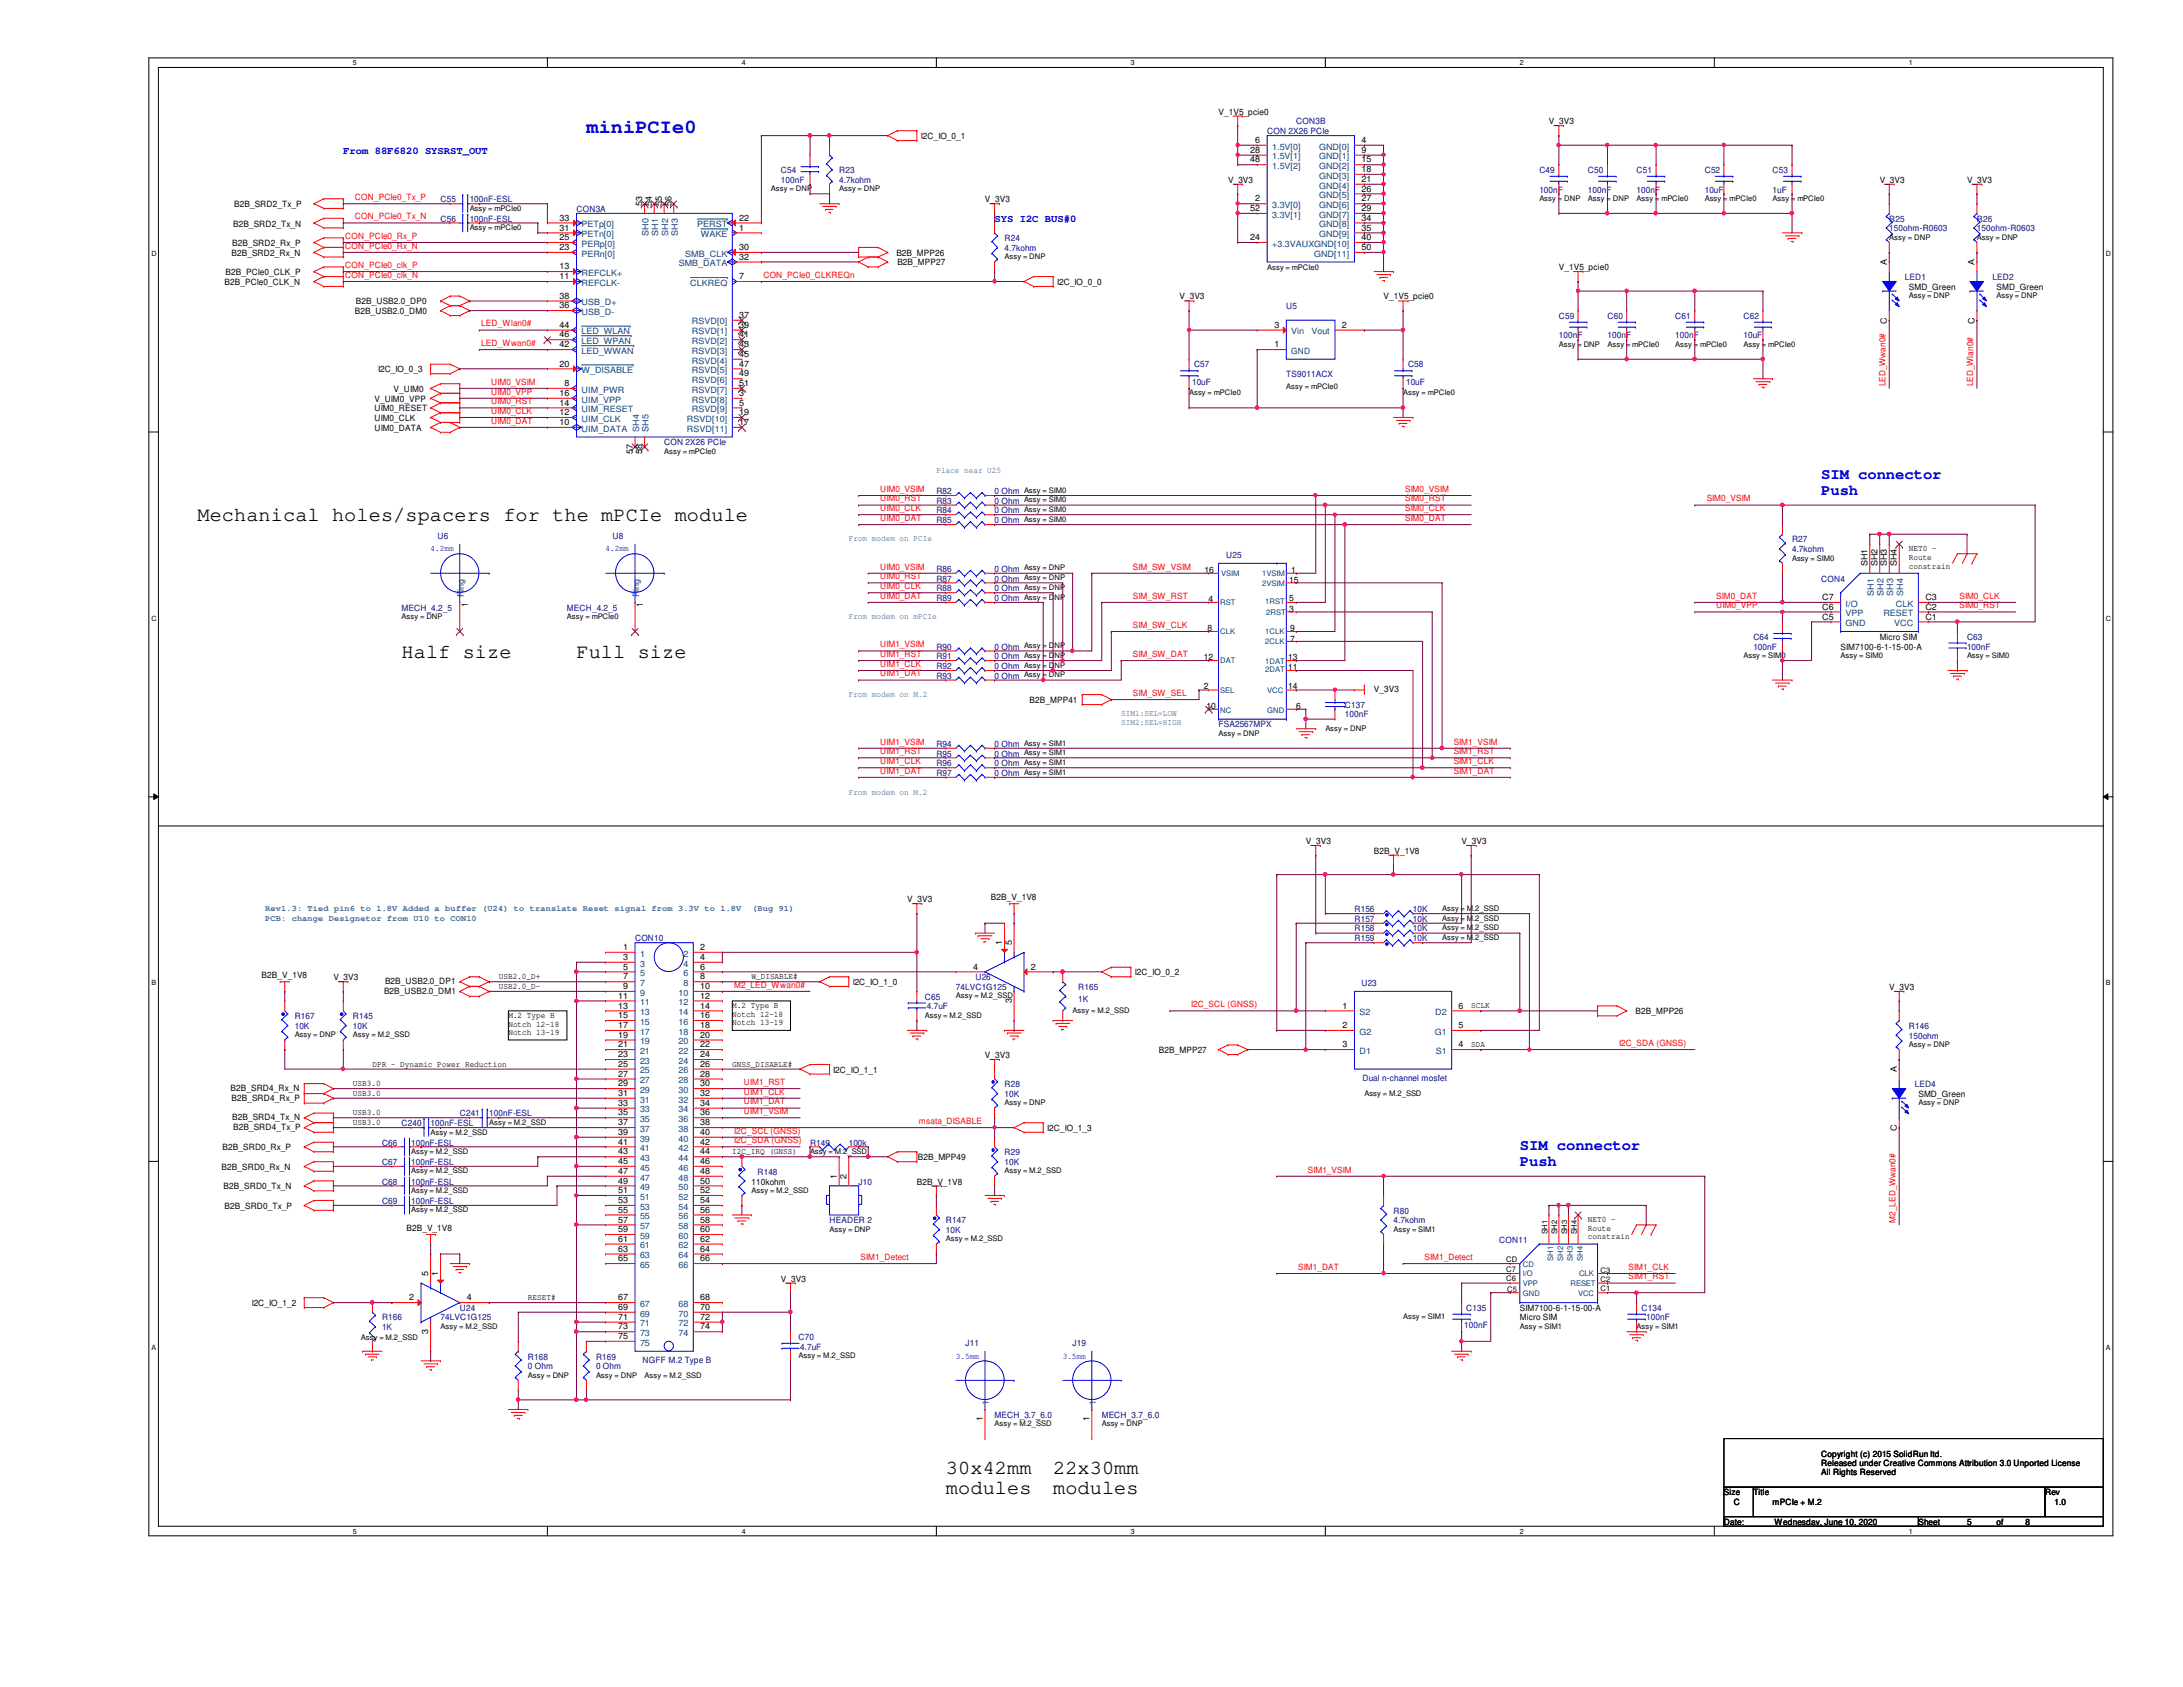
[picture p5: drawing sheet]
<svg xmlns="http://www.w3.org/2000/svg" width="279mm" height="216mm" viewBox="0 0 279 216" stroke-linecap="round" stroke-linejoin="round" font-family="sans-serif">
<defs><g id="words">
<text font-size="2.6" fill="#00f" x="75.1" y="17">miniPCIe0</text>
<g font-size="2.6">
<text x="25.3" y="66.7">Mechanical holes/spacers for the mPCIe module</text>
<text x="51.4" y="84.2">Half size</text>
<text x="73.8" y="84.2">Full size</text>
<text x="121.1" y="188.7">30x42mm</text>
<text x="121.1" y="191.3">modules</text>
<text x="134.8" y="188.7">22x30mm</text>
<text x="134.8" y="191.3">modules</text>
</g>
<g font-size="2" fill="#00f">
<text x="233.1" y="61.3">SIM connector</text>
<text x="233.1" y="63.3">Push</text>
<text x="194.5" y="147.2">SIM connector</text>
<text x="194.5" y="149.2">Push</text>
</g>
<g font-size="1.4" fill="#00f">
<text x="43.9" y="19.7">From 88F6820 SYSRST_OUT</text>
<text x="127.3" y="28.4">SYS I2C BUS#0</text>
</g>
<g font-size="1.1">
<text x="117.9" y="17.8">I2C_IO_0_1</text>
<text x="156" y="14.7">V_1V5_pcie0</text>
<text x="198.2" y="15.9">V_3V3</text>
<text x="157.2" y="23.4">V_3V3</text>
<text x="160" y="19.6">28</text>
<text x="160" y="20.8">48</text>
<text x="160.7" y="18.3">6</text>
<text x="174.2" y="18.3">4</text>
<text x="174.2" y="19.6">9</text>
<text x="174.2" y="20.8">15</text>
<text x="174.2" y="22">18</text>
<text x="174.2" y="23.3">21</text>
<text x="240.6" y="23.4">V_3V3</text>
<text x="251.8" y="23.4">V_3V3</text>
<text x="29.8" y="29">B2B_SRD2_Tx_N</text>
<text x="30" y="26.5">B2B_SRD2_Tx_P</text>
<text x="71.6" y="28.2">33</text>
<text x="71.6" y="29.5">31</text>
<text x="82.2" y="26.4" transform="rotate(-90 82.2 26.4)">53</text>
<text x="83.4" y="26.4" transform="rotate(-90 83.4 26.4)">54</text>
<text x="84.7" y="26.4" transform="rotate(-90 84.7 26.4)">55</text>
<text x="85.9" y="26.4" transform="rotate(-90 85.9 26.4)">56</text>
<text x="94.6" y="28.2">22</text>
<text x="94.6" y="29.5">1</text>
<text x="126.1" y="25.9">V_3V3</text>
<text x="160" y="27">52</text>
<text x="160.7" y="25.8">2</text>
<text x="174.2" y="28.2">34</text>
<text x="174.2" y="24.5">26</text>
<text x="174.2" y="25.8">27</text>
<text x="174.2" y="27">29</text>
<text x="174.2" y="29.5">35</text>
<text x="28.9" y="35.2">B2B_PCIe0_CLK_P</text>
<text x="29.6" y="32.7">B2B_SRD2_Rx_N</text>
<text x="29.7" y="31.5">B2B_SRD2_Rx_P</text>
<text x="71.6" y="30.7">25</text>
<text x="71.6" y="32">23</text>
<text x="71.6" y="34.5">13</text>
<text x="71.6" y="35.7">11</text>
<text x="94.6" y="32">30</text>
<text x="94.6" y="33.2">32</text>
<text x="94.6" y="35.7">7</text>
<text x="114.7" y="32.7">B2B_MPP26</text>
<text x="114.9" y="34">B2B_MPP27</text>
<text x="160" y="30.7">24</text>
<text x="174.2" y="30.7">40</text>
<text x="174.2" y="32">50</text>
<text x="199.5" y="34.6">V_1V5_pcie0</text>
<text x="241.5" y="33.9" transform="rotate(-90 241.5 33.9)">A</text>
<text x="252.7" y="33.9" transform="rotate(-90 252.7 33.9)">A</text>
<text x="28.7" y="36.4">B2B_PCIe0_CLK_N</text>
<text x="45.4" y="40.2">B2B_USB2.0_DM0</text>
<text x="45.6" y="38.9">B2B_USB2.0_DP0</text>
<text x="71.6" y="42">44</text>
<text x="71.6" y="39.5">36</text>
<text x="71.6" y="38.2">38</text>
<text x="94.6" y="40.7">37</text>
<text x="94.6" y="42">39</text>
<text x="135.3" y="36.4">I2C_IO_0_0</text>
<text x="151" y="38.3">V_3V3</text>
<text x="163.1" y="42">3</text>
<text x="171.7" y="42">2</text>
<text x="177.1" y="38.3">V_1V5_pcie0</text>
<text x="241.5" y="41.5" transform="rotate(-90 241.5 41.5)">C</text>
<text x="244.3" y="37.1">SMD_Green</text>
<text x="252.7" y="41.5" transform="rotate(-90 252.7 41.5)">C</text>
<text x="255.5" y="37.1">SMD_Green</text>
<text x="48.4" y="47.7">I2C_IO_0_3</text>
<text x="71.6" y="43.2">46</text>
<text x="71.6" y="44.4">42</text>
<text x="71.6" y="46.9">20</text>
<text x="94.6" y="43.2">41</text>
<text x="94.6" y="44.4">43</text>
<text x="94.6" y="45.7">45</text>
<text x="94.6" y="46.9">47</text>
<text x="163.1" y="44.4">1</text>
<text x="47.9" y="52.6">UIM0_RESET</text>
<text x="47.9" y="53.9">UIM0_CLK</text>
<text x="47.9" y="51.4">V_UIM0_VPP</text>
<text x="50.4" y="50.2">V_UIM0</text>
<text x="71.6" y="53.1">12</text>
<text x="71.6" y="51.9">14</text>
<text x="71.6" y="50.7">16</text>
<text x="72.3" y="49.4">8</text>
<text x="94.6" y="48.2">49</text>
<text x="94.6" y="49.4">51</text>
<text x="94.6" y="50.7">3</text>
<text x="94.6" y="51.9">5</text>
<text x="94.6" y="53.1">19</text>
<text x="47.9" y="55.1">UIM0_DATA</text>
<text x="71.6" y="54.4">10</text>
<text x="81" y="58.1" transform="rotate(-90 81 58.1)">57</text>
<text x="82.2" y="58.1" transform="rotate(-90 82.2 58.1)">58</text>
<text x="94.6" y="54.4">17</text>
<text x="244.3" y="70.6">NET0 -</text>
<text x="244.3" y="71.7">Route</text>
<text x="59.9" y="77.7" transform="rotate(-90 59.9 77.7)">1</text>
<text x="82.3" y="77.7" transform="rotate(-90 82.3 77.7)">1</text>
<text x="154.2" y="73.3">16</text>
<text x="154.7" y="77">4</text>
<text x="165" y="76.9">5</text>
<text x="165" y="74.5">15</text>
<text x="165.3" y="73.3">1</text>
<text x="233.2" y="76.8">C7</text>
<text x="239" y="72.5" transform="rotate(-90 239 72.5)">SH1</text>
<text x="240.3" y="72.5" transform="rotate(-90 240.3 72.5)">SH2</text>
<text x="241.5" y="72.5" transform="rotate(-90 241.5 72.5)">SH3</text>
<text x="242.8" y="72.5" transform="rotate(-90 242.8 72.5)">SH4</text>
<text x="244.3" y="72.8">constrain</text>
<text x="246.4" y="76.8">C3</text>
<text x="154.6" y="80.8">8</text>
<text x="165" y="78.3">3</text>
<text x="165.1" y="82.1">7</text>
<text x="165.1" y="80.8">9</text>
<text x="233.2" y="79.3">C5</text>
<text x="233.2" y="78">C6</text>
<text x="235.6" y="83.1">SIM7100-6-1-15-00-A</text>
<text x="240.6" y="81.9">Micro SIM</text>
<text x="246.4" y="79.3">C1</text>
<text x="246.4" y="78">C2</text>
<text x="131.8" y="90">B2B_MPP41</text>
<text x="154.1" y="88.2">2</text>
<text x="154.1" y="84.5">12</text>
<text x="164.9" y="85.7">11</text>
<text x="164.9" y="84.5">13</text>
<text x="164.9" y="88.2">14</text>
<text x="175.9" y="88.6">V_3V3</text>
<text x="154.4" y="90.7">10</text>
<text x="165.9" y="90.7">6</text>
<text x="167.1" y="108">V_3V3</text>
<text x="175.9" y="109.3">B2B_V_1V8</text>
<text x="187.1" y="108">V_3V3</text>
<text x="116.1" y="115.5">V_3V3</text>
<text x="126.8" y="115.2">B2B_V_1V8</text>
<text x="33.5" y="125.2">B2B_V_1V8</text>
<text x="42.7" y="125.4">V_3V3</text>
<text x="49.3" y="125.9">B2B_USB2.0_DP1</text>
<text x="63.8" y="125.3">USB2.0_D+</text>
<text x="79.8" y="121.6">1</text>
<text x="79.8" y="122.9">3</text>
<text x="79.8" y="124.1">5</text>
<text x="79.8" y="125.3">7</text>
<text x="89.6" y="121.6">2</text>
<text x="89.6" y="122.9">4</text>
<text x="89.6" y="124.1">6</text>
<text x="89.6" y="125.3">8</text>
<text x="96.2" y="125.3">W_DISABLE#</text>
<text x="124.5" y="124.1">4</text>
<text x="128.3" y="121" transform="rotate(-90 128.3 121)">1</text>
<text x="129.5" y="121" transform="rotate(-90 129.5 121)">5</text>
<text x="132" y="124.1">2</text>
<text x="145.2" y="124.8">I2C_IO_0_2</text>
<text x="49.1" y="127.2">B2B_USB2.0_DM1</text>
<text x="63.8" y="126.6">USB2.0_D-</text>
<text x="65.1" y="130.3">M.2 Type B</text>
<text x="65.1" y="131.4">Notch 12-18</text>
<text x="79.1" y="127.8">11</text>
<text x="79.1" y="129.1">13</text>
<text x="79.1" y="130.3">15</text>
<text x="79.1" y="131.6">17</text>
<text x="79.8" y="126.6">9</text>
<text x="89.6" y="126.6">10</text>
<text x="89.6" y="127.8">12</text>
<text x="89.6" y="129.1">14</text>
<text x="89.6" y="130.3">16</text>
<text x="89.6" y="131.6">18</text>
<text x="93.7" y="129">M.2 Type B</text>
<text x="93.7" y="130.1">Notch 12-18</text>
<text x="93.7" y="131.2">Notch 13-19</text>
<text x="109.1" y="126.1">I2C_IO_1_0</text>
<text x="129.5" y="128.4" transform="rotate(-90 129.5 128.4)">3</text>
<text x="171.8" y="129.1">1</text>
<text x="171.8" y="131.6">2</text>
<text x="186.7" y="131.6">5</text>
<text x="186.7" y="129.1">6</text>
<text x="188.3" y="129">SCLK</text>
<text x="209.3" y="129.8">B2B_MPP26</text>
<text x="241.8" y="126.7">V_3V3</text>
<text x="47.7" y="136.5">DPR - Dynamic Power Reduction</text>
<text x="65.1" y="132.5">Notch 13-19</text>
<text x="79.1" y="132.8">19</text>
<text x="79.1" y="134">21</text>
<text x="79.1" y="135.3">23</text>
<text x="79.1" y="136.5">25</text>
<text x="79.1" y="137.8">27</text>
<text x="89.6" y="132.8">20</text>
<text x="89.6" y="134">22</text>
<text x="89.6" y="135.3">24</text>
<text x="89.6" y="136.5">26</text>
<text x="89.6" y="137.8">28</text>
<text x="93.7" y="136.5">GNSS_DISABLE#</text>
<text x="106.6" y="137.3">I2C_IO_1_1</text>
<text x="126.1" y="135.4">V_3V3</text>
<text x="148.3" y="134.8">B2B_MPP27</text>
<text x="171.8" y="134">3</text>
<text x="186.7" y="134">4</text>
<text x="188.3" y="134">SDA</text>
<text x="242.8" y="137.2" transform="rotate(-90 242.8 137.2)">A</text>
<text x="29.5" y="139.6">B2B_SRD4_Rx_N</text>
<text x="29.6" y="140.9">B2B_SRD4_Rx_P</text>
<text x="29.7" y="143.4">B2B_SRD4_Tx_N</text>
<text x="45.2" y="140.2">USB3.0</text>
<text x="45.2" y="139">USB3.0</text>
<text x="45.2" y="142.7">USB3.0</text>
<text x="45.2" y="144">USB3.0</text>
<text x="79.1" y="139">29</text>
<text x="79.1" y="140.2">31</text>
<text x="79.1" y="141.5">33</text>
<text x="79.1" y="142.7">35</text>
<text x="89.6" y="139">30</text>
<text x="89.6" y="140.2">32</text>
<text x="89.6" y="141.5">34</text>
<text x="89.6" y="142.7">36</text>
<text x="245.5" y="140.4">SMD_Green</text>
<text x="28.4" y="149.7">B2B_SRD0_Rx_N</text>
<text x="28.5" y="147.2">B2B_SRD0_Rx_P</text>
<text x="29.8" y="144.6">B2B_SRD4_Tx_P</text>
<text x="79.1" y="144">37</text>
<text x="79.1" y="145.2">39</text>
<text x="79.1" y="146.5">41</text>
<text x="79.1" y="147.7">43</text>
<text x="79.1" y="149">45</text>
<text x="89.6" y="144">38</text>
<text x="89.6" y="145.2">40</text>
<text x="89.6" y="146.5">42</text>
<text x="89.6" y="147.7">44</text>
<text x="89.6" y="149">46</text>
<text x="93.7" y="147.7">I2C_IRQ (GNSS)</text>
<text x="117.5" y="148.5">B2B_MPP49</text>
<text x="134" y="144.7">I2C_IO_1_3</text>
<text x="242.8" y="144.8" transform="rotate(-90 242.8 144.8)">C</text>
<text x="28.6" y="152.2">B2B_SRD0_Tx_N</text>
<text x="28.7" y="154.7">B2B_SRD0_Tx_P</text>
<text x="79.1" y="150.2">47</text>
<text x="79.1" y="151.5">49</text>
<text x="79.1" y="152.7">51</text>
<text x="79.1" y="154">53</text>
<text x="79.1" y="155.2">55</text>
<text x="89.6" y="150.2">48</text>
<text x="89.6" y="151.5">50</text>
<text x="89.6" y="152.7">52</text>
<text x="89.6" y="154">54</text>
<text x="89.6" y="155.2">56</text>
<text x="96.2" y="151.6">110kohm</text>
<text x="107.1" y="150.9" transform="rotate(-90 107.1 150.9)">1</text>
<text x="108.3" y="150.9" transform="rotate(-90 108.3 150.9)">2</text>
<text x="117.3" y="151.6">B2B_V_1V8</text>
<text x="52" y="157.6">B2B_V_1V8</text>
<text x="79.1" y="156.5">57</text>
<text x="79.1" y="157.7">59</text>
<text x="79.1" y="158.9">61</text>
<text x="79.1" y="160.2">63</text>
<text x="79.1" y="161.4">65</text>
<text x="89.6" y="156.5">58</text>
<text x="89.6" y="157.7">60</text>
<text x="89.6" y="158.9">62</text>
<text x="89.6" y="160.2">64</text>
<text x="89.6" y="161.4">66</text>
<text x="203.2" y="156.4">NET0 -</text>
<text x="203.2" y="157.5">Route</text>
<text x="203.2" y="158.6">constrain</text>
<text x="32.2" y="167.1">I2C_IO_1_2</text>
<text x="52.4" y="166.4">2</text>
<text x="54.8" y="163.3" transform="rotate(-90 54.8 163.3)">5</text>
<text x="56.1" y="163.3" transform="rotate(-90 56.1 163.3)">1</text>
<text x="59.7" y="166.4">4</text>
<text x="67.6" y="166.4">RESET#</text>
<text x="79.1" y="166.4">67</text>
<text x="79.1" y="167.6">69</text>
<text x="89.6" y="166.4">68</text>
<text x="89.6" y="167.6">70</text>
<text x="99.9" y="164">V_3V3</text>
<text x="194.5" y="167.8">SIM7100-6-1-15-00-A</text>
<text x="54.8" y="170.7" transform="rotate(-90 54.8 170.7)">3</text>
<text x="79.1" y="168.9">71</text>
<text x="79.1" y="170.1">73</text>
<text x="79.1" y="171.4">75</text>
<text x="89.6" y="168.9">72</text>
<text x="89.6" y="170.1">74</text>
<text x="194.5" y="169">Micro SIM</text>
<text x="125.8" y="181.9" transform="rotate(-90 125.8 181.9)">1</text>
<text x="139.4" y="181.9" transform="rotate(-90 139.4 181.9)">1</text>
<text x="220.6" y="191.4">Size</text>
<text x="224.4" y="191.4">Title</text>
<text x="233.1" y="186.4">Copyright (c) 2015 SolidRun ltd.</text>
<text x="233.1" y="187.6">Released under Creative Commons Attribution 3.0 Unported License</text>
<text x="233.1" y="188.7">All Rights Reserved</text>
<text x="261.7" y="191.4">Rev</text>
<text x="220.6" y="195.2">Date:</text>
<text x="221.9" y="192.7">C</text>
<text x="226.9" y="192.7">mPCIe + M.2</text>
<text x="227.1" y="195.2">Wednesday, June 10, 2020</text>
<text x="245.5" y="195.2">Sheet</text>
<text x="251.8" y="195.2">5</text>
<text x="255.5" y="195.2">of</text>
<text x="259.2" y="195.2">8</text>
<text x="263" y="192.7">1.0</text>
</g>
<g font-size="1.1" fill="#000080">
<text x="162.2" y="17.1">CON 2X26 PCIe</text>
<text x="165.9" y="15.9">CON3B</text>
<text x="99.9" y="22.1">C54</text>
<text x="99.9" y="23.4">100nF</text>
<text x="107.4" y="22.1">R23</text>
<text x="107.4" y="23.4">4.7kohm</text>
<text x="197" y="22.1">C49</text>
<text x="203.2" y="22.1">C50</text>
<text x="209.5" y="22.1">C51</text>
<text x="218.2" y="22.1">C52</text>
<text x="226.9" y="22.1">C53</text>
<text x="56.4" y="28.4">C56</text>
<text x="56.4" y="25.9">C55</text>
<text x="60.1" y="28.4">100nF-ESL</text>
<text x="60.1" y="25.9">100nF-ESL</text>
<text x="73.8" y="27.1">CON3A</text>
<text x="197" y="24.6">100nF</text>
<text x="203.2" y="24.6">100nF</text>
<text x="209.5" y="24.6">100nF</text>
<text x="218.2" y="24.6">10uF</text>
<text x="226.9" y="24.6">1uF</text>
<text x="241.8" y="28.4">R25</text>
<text x="241.8" y="29.6">150ohm-R0603</text>
<text x="253" y="28.4">R26</text>
<text x="253" y="29.6">150ohm-R0603</text>
<text x="128.6" y="30.9">R24</text>
<text x="128.6" y="32.1">4.7kohm</text>
<text x="243.8" y="35.8">LED1</text>
<text x="255" y="35.8">LED2</text>
<text x="164.6" y="39.6">U5</text>
<text x="199.5" y="40.8">C59</text>
<text x="205.7" y="40.8">C60</text>
<text x="214.4" y="40.8">C61</text>
<text x="223.1" y="40.8">C62</text>
<text x="152.8" y="47">C57</text>
<text x="180.2" y="47">C58</text>
<text x="199.5" y="43.3">100nF</text>
<text x="205.7" y="43.3">100nF</text>
<text x="214.4" y="43.3">100nF</text>
<text x="223.1" y="43.3">10uF</text>
<text x="152.6" y="49.3">10uF</text>
<text x="164.6" y="48.3">TS9011ACX</text>
<text x="180" y="49.3">10uF</text>
<text x="85" y="57">CON 2X26 PCIe</text>
<text x="119.8" y="65.7">R84</text>
<text x="119.8" y="64.5">R83</text>
<text x="119.8" y="63.2">R82</text>
<text x="127.3" y="65.7">0 Ohm</text>
<text x="127.3" y="64.5">0 Ohm</text>
<text x="127.3" y="63.2">0 Ohm</text>
<text x="56" y="68.9">U6</text>
<text x="78.4" y="68.9">U8</text>
<text x="119.8" y="66.9">R85</text>
<text x="127.3" y="66.9">0 Ohm</text>
<text x="156.9" y="71.4">U25</text>
<text x="229.4" y="69.4">R27</text>
<text x="229.4" y="70.7">4.7kohm</text>
<text x="119.8" y="75.6">R88</text>
<text x="119.8" y="76.9">R89</text>
<text x="119.8" y="74.4">R87</text>
<text x="119.8" y="73.2">R86</text>
<text x="127.3" y="75.6">0 Ohm</text>
<text x="127.3" y="76.9">0 Ohm</text>
<text x="127.3" y="74.4">0 Ohm</text>
<text x="127.3" y="73.2">0 Ohm</text>
<text x="233.1" y="74.4">CON4</text>
<text x="51.4" y="78.1">MECH_4.2_5</text>
<text x="72.6" y="78.1">MECH_4.2_5</text>
<text x="119.8" y="83.1">R90</text>
<text x="127.3" y="83.1">0 Ohm</text>
<text x="224.4" y="81.9">C64</text>
<text x="224.4" y="83.1">100nF</text>
<text x="251.8" y="81.9">C63</text>
<text x="251.8" y="83.1">100nF</text>
<text x="119.8" y="86.9">R93</text>
<text x="119.8" y="84.4">R91</text>
<text x="119.8" y="85.6">R92</text>
<text x="127.3" y="86.9">0 Ohm</text>
<text x="127.3" y="84.4">0 Ohm</text>
<text x="127.3" y="85.6">0 Ohm</text>
<text x="119.8" y="95.6">R94</text>
<text x="127.3" y="95.6">0 Ohm</text>
<text x="156" y="93.1">FSA2567MPX</text>
<text x="172.1" y="90.6">C137</text>
<text x="172.1" y="91.8">100nF</text>
<text x="119.8" y="98">R96</text>
<text x="119.8" y="99.3">R97</text>
<text x="119.8" y="96.8">R95</text>
<text x="127.3" y="98">0 Ohm</text>
<text x="127.3" y="99.3">0 Ohm</text>
<text x="127.3" y="96.8">0 Ohm</text>
<text x="173.4" y="118">R157</text>
<text x="173.4" y="119.2">R158</text>
<text x="173.4" y="116.7">R156</text>
<text x="180.8" y="118">10K</text>
<text x="180.8" y="119.2">10K</text>
<text x="180.8" y="116.7">10K</text>
<text x="81.3" y="120.5">CON10</text>
<text x="124.8" y="125.4">U26</text>
<text x="173.4" y="120.5">R159</text>
<text x="180.8" y="120.5">10K</text>
<text x="37.7" y="130.4">R167</text>
<text x="37.7" y="131.7">10K</text>
<text x="45.2" y="130.4">R145</text>
<text x="45.2" y="131.7">10K</text>
<text x="118.4" y="127.9">C65</text>
<text x="118.6" y="129.2">4.7uF</text>
<text x="122.3" y="126.7">74LVC1G125</text>
<text x="138" y="126.7">R165</text>
<text x="138" y="128.2">1K</text>
<text x="174.2" y="126.2">U23</text>
<text x="244.3" y="131.7">R146</text>
<text x="244.3" y="132.9">150ohm</text>
<text x="58.8" y="142.9">C241</text>
<text x="62.6" y="142.9">100nF-ESL</text>
<text x="128.6" y="139.1">R28</text>
<text x="128.6" y="140.4">10K</text>
<text x="174.4" y="138.4">Dual n-channel mosfet</text>
<text x="245.1" y="139.1">LED4</text>
<text x="48.9" y="149.1">C67</text>
<text x="48.9" y="146.6">C66</text>
<text x="51.4" y="144.1">C240</text>
<text x="52.6" y="149.1">100nF-ESL</text>
<text x="52.6" y="146.6">100nF-ESL</text>
<text x="55.1" y="144.1">100nF-ESL</text>
<text x="103.7" y="146.6">R149</text>
<text x="108.6" y="146.6">100k</text>
<text x="128.6" y="147.8">R29</text>
<text x="128.6" y="149.1">10K</text>
<text x="48.9" y="151.6">C68</text>
<text x="48.9" y="154.1">C69</text>
<text x="52.6" y="151.6">100nF-ESL</text>
<text x="52.6" y="154.1">100nF-ESL</text>
<text x="96.9" y="150.3">R148</text>
<text x="109.9" y="151.6">J10</text>
<text x="178.4" y="155.3">R80</text>
<text x="106.2" y="156.5">HEADER 2</text>
<text x="121.1" y="156.5">R147</text>
<text x="121.1" y="157.8">10K</text>
<text x="178.4" y="156.5">4.7kohm</text>
<text x="191.9" y="159">CON11</text>
<text x="58.8" y="167.8">U24</text>
<text x="187.7" y="167.8">C135</text>
<text x="210.1" y="167.8">C134</text>
<text x="48.9" y="169">R166</text>
<text x="48.9" y="170.3">1K</text>
<text x="56.4" y="169">74LVC1G125</text>
<text x="67.6" y="174">R168</text>
<text x="76.3" y="174">R169</text>
<text x="102.2" y="171.5">C70</text>
<text x="102.4" y="172.7">4.7uF</text>
<text x="123.6" y="172.3">J11</text>
<text x="137.3" y="172.3">J19</text>
<text x="187.4" y="170">100nF</text>
<text x="210.7" y="169">100nF</text>
<text x="67.6" y="175.2">0 Ohm</text>
<text x="76.3" y="175.2">0 Ohm</text>
<text x="82.3" y="174.5">NGFF M.2 Type B</text>
<text x="127.3" y="181.4">MECH_3.7_6.0</text>
<text x="141" y="181.4">MECH_3.7_6.0</text>
</g>
<g font-size="1.1" fill="#004080">
<text x="162.8" y="19.1">1.5V[0]</text>
<text x="162.8" y="20.4">1.5V[1]</text>
<text x="162.8" y="21.6">1.5V[2]</text>
<text x="168.8" y="19.1">GND[0]</text>
<text x="168.8" y="20.4">GND[1]</text>
<text x="168.8" y="21.6">GND[2]</text>
<text x="168.8" y="22.9">GND[3]</text>
<text x="74.4" y="29.1">PETp[0]</text>
<text x="89.2" y="29.1">PERST</text>
<text x="162.8" y="27.9">3.3V[1]</text>
<text x="162.8" y="26.6">3.3V[0]</text>
<text x="168.8" y="29.1">GND[8]</text>
<text x="168.8" y="24.1">GND[4]</text>
<text x="168.8" y="25.4">GND[5]</text>
<text x="168.8" y="26.6">GND[6]</text>
<text x="168.8" y="27.9">GND[7]</text>
<text x="74.4" y="30.4">PETn[0]</text>
<text x="74.4" y="31.6">PERp[0]</text>
<text x="74.4" y="32.9">PERn[0]</text>
<text x="74.4" y="35.3">REFCLK+</text>
<text x="83" y="30.2" transform="rotate(-90 83 30.2)">SH0</text>
<text x="84.2" y="30.2" transform="rotate(-90 84.2 30.2)">SH1</text>
<text x="85.5" y="30.2" transform="rotate(-90 85.5 30.2)">SH2</text>
<text x="86.7" y="30.2" transform="rotate(-90 86.7 30.2)">SH3</text>
<text x="86.9" y="34.1">SMB_DATA</text>
<text x="87.7" y="32.9">SMB_CLK</text>
<text x="89.7" y="30.4">WAKE</text>
<text x="162.8" y="31.6">+3.3VAUXGND[10]</text>
<text x="168.2" y="32.9">GND[11]</text>
<text x="168.8" y="30.4">GND[9]</text>
<text x="74.4" y="40.3">USB_D-</text>
<text x="74.4" y="39.1">USB_D+</text>
<text x="74.4" y="36.6">REFCLK-</text>
<text x="88.3" y="36.6">CLKREQ</text>
<text x="88.6" y="41.5">RSVD[0]</text>
<text x="74.4" y="42.8">LED_WLAN</text>
<text x="74.4" y="44">LED_WPAN</text>
<text x="74.4" y="45.3">LED_WWAN</text>
<text x="74.4" y="47.8">W_DISABLE</text>
<text x="88.6" y="42.8">RSVD[1]</text>
<text x="88.6" y="44">RSVD[2]</text>
<text x="88.6" y="45.3">RSVD[3]</text>
<text x="88.6" y="46.5">RSVD[4]</text>
<text x="88.6" y="47.8">RSVD[5]</text>
<text x="165.3" y="45.3">GND</text>
<text x="165.3" y="42.8">Vin</text>
<text x="167.9" y="42.8">Vout</text>
<text x="74.4" y="54">UIM_CLK</text>
<text x="74.4" y="50.2">UIM_PWR</text>
<text x="74.4" y="52.7">UIM_RESET</text>
<text x="74.4" y="51.5">UIM_VPP</text>
<text x="87.9" y="54">RSVD[10]</text>
<text x="88.6" y="49">RSVD[6]</text>
<text x="88.6" y="50.2">RSVD[7]</text>
<text x="88.6" y="51.5">RSVD[8]</text>
<text x="88.6" y="52.7">RSVD[9]</text>
<text x="74.4" y="55.2">UIM_DATA</text>
<text x="81.8" y="55.3" transform="rotate(-90 81.8 55.3)">SH4</text>
<text x="83" y="55.3" transform="rotate(-90 83 55.3)">SH5</text>
<text x="87.9" y="55.2">RSVD[11]</text>
<text x="59.4" y="76.5" transform="rotate(-90 59.4 76.5)">Ring</text>
<text x="81.8" y="76.5" transform="rotate(-90 81.8 76.5)">Ring</text>
<text x="236.2" y="77.6">I/O</text>
<text x="239.8" y="76.2" transform="rotate(-90 239.8 76.2)">SH1</text>
<text x="241.1" y="76.2" transform="rotate(-90 241.1 76.2)">SH2</text>
<text x="242.3" y="76.2" transform="rotate(-90 242.3 76.2)">SH3</text>
<text x="242.7" y="77.6">CLK</text>
<text x="243.6" y="76.2" transform="rotate(-90 243.6 76.2)">SH4</text>
<text x="236.2" y="80.1">GND</text>
<text x="236.2" y="78.9">VPP</text>
<text x="241" y="78.9">RESET</text>
<text x="242.4" y="80.1">VCC</text>
<text x="81.9" y="122.4">1</text>
<text x="81.9" y="123.7">3</text>
<text x="81.9" y="124.9">5</text>
<text x="87.5" y="122.4">2</text>
<text x="87.5" y="123.7">4</text>
<text x="87.5" y="124.9">6</text>
<text x="81.9" y="126.2">7</text>
<text x="81.9" y="127.4">9</text>
<text x="81.9" y="128.7">11</text>
<text x="81.9" y="129.9">13</text>
<text x="81.9" y="131.1">15</text>
<text x="86.8" y="127.4">10</text>
<text x="86.8" y="128.7">12</text>
<text x="86.8" y="129.9">14</text>
<text x="86.8" y="131.1">16</text>
<text x="87.5" y="126.2">8</text>
<text x="174" y="129.9">S2</text>
<text x="183.7" y="129.9">D2</text>
<text x="81.9" y="132.4">17</text>
<text x="81.9" y="133.6">19</text>
<text x="81.9" y="134.9">21</text>
<text x="81.9" y="136.1">23</text>
<text x="81.9" y="137.4">25</text>
<text x="86.8" y="132.4">18</text>
<text x="86.8" y="133.6">20</text>
<text x="86.8" y="134.9">22</text>
<text x="86.8" y="136.1">24</text>
<text x="86.8" y="137.4">26</text>
<text x="174" y="132.4">G2</text>
<text x="174" y="134.9">D1</text>
<text x="183.6" y="132.4">G1</text>
<text x="183.8" y="134.9">S1</text>
<text x="81.9" y="138.6">27</text>
<text x="81.9" y="139.9">29</text>
<text x="81.9" y="141.1">31</text>
<text x="81.9" y="142.4">33</text>
<text x="81.9" y="143.6">35</text>
<text x="86.8" y="138.6">28</text>
<text x="86.8" y="139.9">30</text>
<text x="86.8" y="141.1">32</text>
<text x="86.8" y="142.4">34</text>
<text x="86.8" y="143.6">36</text>
<text x="81.9" y="144.9">37</text>
<text x="81.9" y="146.1">39</text>
<text x="81.9" y="147.3">41</text>
<text x="81.9" y="148.6">43</text>
<text x="81.9" y="149.8">45</text>
<text x="86.8" y="144.9">38</text>
<text x="86.8" y="146.1">40</text>
<text x="86.8" y="147.3">42</text>
<text x="86.8" y="148.6">44</text>
<text x="86.8" y="149.8">46</text>
<text x="81.9" y="151.1">47</text>
<text x="81.9" y="152.3">49</text>
<text x="81.9" y="153.5">51</text>
<text x="81.9" y="154.8">53</text>
<text x="86.8" y="151.1">48</text>
<text x="86.8" y="152.3">50</text>
<text x="86.8" y="153.5">52</text>
<text x="86.8" y="154.8">54</text>
<text x="81.9" y="156">55</text>
<text x="81.9" y="157.3">57</text>
<text x="81.9" y="158.5">59</text>
<text x="81.9" y="159.8">61</text>
<text x="81.9" y="161">63</text>
<text x="86.8" y="156">56</text>
<text x="86.8" y="157.3">58</text>
<text x="86.8" y="158.5">60</text>
<text x="86.8" y="159.8">62</text>
<text x="86.8" y="161">64</text>
<text x="81.9" y="162.3">65</text>
<text x="81.9" y="167.3">67</text>
<text x="86.8" y="162.3">66</text>
<text x="86.8" y="167.3">68</text>
<text x="81.9" y="168.5">69</text>
<text x="81.9" y="169.8">71</text>
<text x="81.9" y="171">73</text>
<text x="81.9" y="172.2">75</text>
<text x="86.8" y="168.5">70</text>
<text x="86.8" y="169.8">72</text>
<text x="86.8" y="171">74</text>
<text x="126.6" y="179.7" transform="rotate(-90 126.6 179.7)">1</text>
<text x="140.3" y="179.7" transform="rotate(-90 140.3 179.7)">1</text>
</g>
<g font-size="1.1" fill="#f00">
<text x="45.4" y="25.6">CON_PCIe0_Tx_P</text>
<text x="45.4" y="28.1">CON_PCIe0_Tx_N</text>
<text x="44.2" y="31.8">CON_PCIe0_Rx_N</text>
<text x="44.2" y="30.6">CON_PCIe0_Rx_P</text>
<text x="44.2" y="35.6">CON_PCIe0_clk_N</text>
<text x="44.2" y="34.3">CON_PCIe0_clk_P</text>
<text x="97.7" y="35.6">CON_PCIe0_CLKREQn</text>
<text x="61.6" y="41.8">LED_Wlan0#</text>
<text x="61.6" y="44.3">LED_Wwan0#</text>
<text x="62.9" y="50.5">UIM0_VPP</text>
<text x="62.9" y="49.2">UIM0_VSIM</text>
<text x="62.9" y="51.7">UIM0_RST</text>
<text x="62.9" y="53">UIM0_CLK</text>
<text x="241.3" y="49.4" transform="rotate(-90 241.3 49.4)">LED_Wwan0#</text>
<text x="252.6" y="49.4" transform="rotate(-90 252.6 49.4)">LED_Wlan0#</text>
<text x="62.9" y="54.2">UIM0_DAT</text>
<text x="112.6" y="62.9">UIM0_VSIM</text>
<text x="112.6" y="64.2">UIM0_RST</text>
<text x="112.6" y="65.4">UIM0_CLK</text>
<text x="179.8" y="62.9">SIM0_VSIM</text>
<text x="179.8" y="64.2">SIM0_RST</text>
<text x="179.8" y="65.4">SIM0_CLK</text>
<text x="218.4" y="64.2">SIM0_VSIM</text>
<text x="112.6" y="66.7">UIM0_DAT</text>
<text x="179.8" y="66.7">SIM0_DAT</text>
<text x="112.6" y="72.9">UIM0_VSIM</text>
<text x="112.6" y="74.1">UIM0_RST</text>
<text x="112.6" y="75.4">UIM0_CLK</text>
<text x="112.6" y="76.6">UIM0_DAT</text>
<text x="145" y="72.9">SIM_SW_VSIM</text>
<text x="145" y="76.6">SIM_SW_RST</text>
<text x="219.7" y="76.6">SIM0_DAT</text>
<text x="219.7" y="77.9">UIM0_VPP</text>
<text x="250.8" y="77.9">SIM0_RST</text>
<text x="250.8" y="76.6">SIM0_CLK</text>
<text x="112.6" y="82.8">UIM1_VSIM</text>
<text x="145" y="80.3">SIM_SW_CLK</text>
<text x="112.6" y="84.1">UIM1_RST</text>
<text x="112.6" y="85.3">UIM1_CLK</text>
<text x="112.6" y="86.6">UIM1_DAT</text>
<text x="145" y="89.1">SIM_SW_SEL</text>
<text x="145" y="84.1">SIM_SW_DAT</text>
<text x="112.6" y="95.3">UIM1_VSIM</text>
<text x="186.1" y="95.3">SIM1_VSIM</text>
<text x="112.6" y="96.5">UIM1_RST</text>
<text x="112.6" y="97.8">UIM1_CLK</text>
<text x="112.6" y="99">UIM1_DAT</text>
<text x="186.1" y="99">SIM1_DAT</text>
<text x="186.1" y="97.8">SIM1_CLK</text>
<text x="186.1" y="96.5">SIM1_RST</text>
<text x="94" y="126.4">M2_LED_Wwan0#</text>
<text x="152.4" y="128.9">I2C_SCL (GNSS)</text>
<text x="207.2" y="133.9">I2C_SDA (GNSS)</text>
<text x="95.2" y="141.4">UIM1_DAT</text>
<text x="95.2" y="142.6">UIM1_VSIM</text>
<text x="95.2" y="140.1">UIM1_CLK</text>
<text x="95.2" y="138.9">UIM1_RST</text>
<text x="117.6" y="143.8">msata_DISABLE</text>
<text x="94" y="145.1">I2C_SCL (GNSS)</text>
<text x="94" y="146.3">I2C_SDA (GNSS)</text>
<text x="167.4" y="150.1">SIM1_VSIM</text>
<text x="110.2" y="161.2">SIM1_Detect</text>
<text x="182.3" y="161.2">SIM1_Detect</text>
<text x="242.6" y="156.5" transform="rotate(-90 242.6 156.5)">M2_LED_Wwan0#</text>
<text x="166.2" y="162.5">SIM1_DAT</text>
<text x="208.4" y="163.7">SIM1_RST</text>
<text x="208.4" y="162.5">SIM1_CLK</text>
</g>
<g font-size="1.1" fill="#408080">
<text x="119.8" y="60.6">Place near U25</text>
<text x="108.6" y="69.3">From modem on PCIe</text>
<text x="108.6" y="79.2">From modem on mPCIe</text>
<text x="108.6" y="89.2">From modem on M.2</text>
<text x="143.5" y="91.7">SIM1:SEL=LOW</text>
<text x="143.5" y="92.8">SIM2:SEL=HIGH</text>
<text x="108.6" y="101.7">From modem on M.2</text>
<text x="34" y="117.9">PCB: change Designetor from U10 to CON10</text>
<text x="34" y="116.6">Rev1.3: Tied pin6 to 1.8V Added a buffer (U24) to translate Reset signal from 3.3V to 1.8V</text>
<text x="96.3" y="116.6">(Bug 91)</text>
</g>
<g font-size="1.1" fill="#00f">
<text x="55.1" y="70.6">4.2mm</text>
<text x="77.5" y="70.6">4.2mm</text>
<text x="122.3" y="173.9">3.5mm</text>
<text x="136" y="173.9">3.5mm</text>
</g>
<g font-size="1">
<text x="60.1" y="29.4">Assy = mPCIe0</text>
<text x="60.1" y="27">Assy = mPCIe0</text>
<text x="98.7" y="24.5">Assy = DNP</text>
<text x="107.4" y="24.5">Assy = DNP</text>
<text x="197" y="25.7">Assy = DNP</text>
<text x="203.2" y="25.7">Assy = DNP</text>
<text x="209.5" y="25.7">Assy = mPCIe0</text>
<text x="218.2" y="25.7">Assy = mPCIe0</text>
<text x="226.9" y="25.7">Assy = mPCIe0</text>
<text x="128.6" y="33.2">Assy = DNP</text>
<text x="162.2" y="34.5">Assy = mPCIe0</text>
<text x="241.8" y="30.7">Assy = DNP</text>
<text x="253" y="30.7">Assy = DNP</text>
<text x="244.3" y="38.1">Assy = DNP</text>
<text x="255.5" y="38.1">Assy = DNP</text>
<text x="199.5" y="44.4">Assy = DNP</text>
<text x="205.7" y="44.4">Assy = mPCIe0</text>
<text x="214.4" y="44.4">Assy = mPCIe0</text>
<text x="223.1" y="44.4">Assy = mPCIe0</text>
<text x="152.2" y="50.6">Assy = mPCIe0</text>
<text x="164.6" y="49.7">Assy = mPCIe0</text>
<text x="179.6" y="50.6">Assy = mPCIe0</text>
<text x="85" y="58.1">Assy = mPCIe0</text>
<text x="131.1" y="65.5">Assy = SIM0</text>
<text x="131.1" y="64.3">Assy = SIM0</text>
<text x="131.1" y="63">Assy = SIM0</text>
<text x="131.1" y="66.8">Assy = SIM0</text>
<text x="229.4" y="71.8">Assy = SIM0</text>
<text x="131.1" y="75.5">Assy = DNP</text>
<text x="131.1" y="76.7">Assy = DNP</text>
<text x="131.1" y="74.3">Assy = DNP</text>
<text x="131.1" y="73">Assy = DNP</text>
<text x="51.4" y="79.2">Assy = DNP</text>
<text x="72.6" y="79.2">Assy = mPCIe0</text>
<text x="131.1" y="83">Assy = DNP</text>
<text x="131.1" y="86.7">Assy = DNP</text>
<text x="131.1" y="84.2">Assy = DNP</text>
<text x="131.1" y="85.4">Assy = DNP</text>
<text x="223.1" y="84.2">Assy = SIM0</text>
<text x="235.6" y="84.2">Assy = SIM0</text>
<text x="251.8" y="84.2">Assy = SIM0</text>
<text x="131.1" y="95.4">Assy = SIM1</text>
<text x="156" y="94.1">Assy = DNP</text>
<text x="169.6" y="93.6">Assy = DNP</text>
<text x="131.1" y="97.9">Assy = SIM1</text>
<text x="131.1" y="99.1">Assy = SIM1</text>
<text x="131.1" y="96.6">Assy = SIM1</text>
<text x="184.6" y="117.8">Assy = M.2_SSD</text>
<text x="184.6" y="119">Assy = M.2_SSD</text>
<text x="184.6" y="116.5">Assy = M.2_SSD</text>
<text x="184.6" y="120.3">Assy = M.2_SSD</text>
<text x="118.4" y="130.3">Assy = M.2_SSD</text>
<text x="122.3" y="127.8">Assy = M.2_SSD</text>
<text x="137.3" y="129.6">Assy = M.2_SSD</text>
<text x="37.7" y="132.8">Assy = DNP</text>
<text x="45.2" y="132.8">Assy = M.2_SSD</text>
<text x="244.3" y="134">Assy = DNP</text>
<text x="62.6" y="143.9">Assy = M.2_SSD</text>
<text x="128.6" y="141.4">Assy = DNP</text>
<text x="174.6" y="140.2">Assy = M.2_SSD</text>
<text x="245.5" y="141.4">Assy = DNP</text>
<text x="52.6" y="147.7">Assy = M.2_SSD</text>
<text x="55.1" y="145.2">Assy = M.2_SSD</text>
<text x="103.7" y="147.7">Assy = M.2_SSD</text>
<text x="52.6" y="150.2">Assy = M.2_SSD</text>
<text x="52.6" y="152.7">Assy = M.2_SSD</text>
<text x="52.6" y="155.2">Assy = M.2_SSD</text>
<text x="96.2" y="152.7">Assy = M.2_SSD</text>
<text x="128.6" y="150.2">Assy = M.2_SSD</text>
<text x="106.2" y="157.6">Assy = DNP</text>
<text x="121.1" y="158.9">Assy = M.2_SSD</text>
<text x="178.4" y="157.6">Assy = SIM1</text>
<text x="192.8" y="161.5">CD</text>
<text x="198.1" y="158" transform="rotate(-90 198.1 158)">SH1</text>
<text x="199.3" y="158" transform="rotate(-90 199.3 158)">SH2</text>
<text x="200.6" y="158" transform="rotate(-90 200.6 158)">SH3</text>
<text x="201.8" y="158" transform="rotate(-90 201.8 158)">SH4</text>
<text x="192.8" y="164">C6</text>
<text x="192.8" y="162.7">C7</text>
<text x="192.9" y="165.4">C5</text>
<text x="204.9" y="165.2">C1</text>
<text x="204.9" y="164.1">C2</text>
<text x="204.9" y="162.9">C3</text>
<text x="46.2" y="171.4">Assy = M.2_SSD</text>
<text x="56.4" y="170.1">Assy = M.2_SSD</text>
<text x="102.2" y="173.8">Assy = M.2_SSD</text>
<text x="179.6" y="168.8">Assy = SIM1</text>
<text x="194.5" y="170.1">Assy = SIM1</text>
<text x="209.5" y="170.1">Assy = SIM1</text>
<text x="67.6" y="176.3">Assy = DNP</text>
<text x="76.3" y="176.3">Assy = DNP</text>
<text x="82.5" y="176.3">Assy = M.2_SSD</text>
<text x="127.3" y="182.5">Assy = M.2_SSD</text>
<text x="141" y="182.5">Assy = DNP</text>
</g>
<g font-size="1" fill="#004080">
<text x="156.2" y="77.5">RST</text>
<text x="156.3" y="73.7">VSIM</text>
<text x="161.5" y="73.7">1VSIM</text>
<text x="161.5" y="75">2VSIM</text>
<text x="161.9" y="77.3">1RST</text>
<text x="156.2" y="81.2">CLK</text>
<text x="161.9" y="82.5">2CLK</text>
<text x="161.9" y="81.2">1CLK</text>
<text x="162.1" y="78.7">2RST</text>
<text x="156.2" y="88.7">SEL</text>
<text x="156.2" y="84.8">DAT</text>
<text x="161.9" y="86.1">2DAT</text>
<text x="161.9" y="85">1DAT</text>
<text x="162.2" y="88.7">VCC</text>
<text x="156.2" y="91.2">NC</text>
<text x="162.2" y="91.2">GND</text>
<text x="198.8" y="161.3" transform="rotate(-90 198.8 161.3)">SH1</text>
<text x="200.1" y="161.3" transform="rotate(-90 200.1 161.3)">SH2</text>
<text x="201.3" y="161.3" transform="rotate(-90 201.3 161.3)">SH3</text>
<text x="202.6" y="161.3" transform="rotate(-90 202.6 161.3)">SH4</text>
<text x="194.9" y="165.9">GND</text>
<text x="194.9" y="164.6">VPP</text>
<text x="194.9" y="163.4">I/O</text>
<text x="194.9" y="162.1">CD</text>
<text x="201" y="164.6">RESET</text>
<text x="202" y="165.9">VCC</text>
<text x="202.1" y="163.4">CLK</text>
</g>
<g font-size=".9">
<text x="45.2" y="8.3">5</text>
<text x="95" y="8.3">4</text>
<text x="144.7" y="8.3">3</text>
<text x="194.5" y="8.3">2</text>
<text x="244.3" y="8.3">1</text>
<text x="19.4" y="32.8">D</text>
<text x="269.5" y="32.8">D</text>
<text x="19.4" y="79.4">C</text>
<text x="269.5" y="79.4">C</text>
<text x="19.4" y="126.1">B</text>
<text x="269.5" y="126.1">B</text>
<text x="19.4" y="172.8">A</text>
<text x="269.5" y="172.8">A</text>
<text x="45.2" y="196.3">5</text>
<text x="95" y="196.3">4</text>
<text x="144.7" y="196.3">3</text>
<text x="194.5" y="196.3">2</text>
<text x="244.3" y="196.3">1</text>
</g>
</g></defs>
<path d="M19.1 7.4h251.3v189.2h-251.3zM20.3 8.6h248.9v186.7h-248.9z" fill="none" stroke="#000" stroke-width=".13"/>
<g fill="#fff">
<path d="M45.2 7.5h.5v1.1h-.5z"/>
<path d="M45.2 195.5h.5v1h-.5z"/>
</g>
<path d="M70.1 7.4v1.2M70.1 195.3v1.3" fill="none" stroke="#000" stroke-width=".13"/>
<g fill="#fff">
<path d="M95 7.5h.5v1.1h-.5z"/>
<path d="M95 195.5h.5v1h-.5z"/>
</g>
<path d="M119.8 7.4v1.2M119.8 195.3v1.3" fill="none" stroke="#000" stroke-width=".13"/>
<g fill="#fff">
<path d="M144.7 7.5h.5v1.1h-.5z"/>
<path d="M144.7 195.5h.5v1h-.5z"/>
</g>
<path d="M169.6 7.4v1.2M169.6 195.3v1.3" fill="none" stroke="#000" stroke-width=".13"/>
<g fill="#fff">
<path d="M194.5 7.5h.5v1.1h-.5z"/>
<path d="M194.5 195.5h.5v1h-.5z"/>
</g>
<path d="M219.4 7.4v1.2M219.4 195.3v1.3" fill="none" stroke="#000" stroke-width=".13"/>
<g fill="#fff">
<path d="M244.3 7.5h.5v1.1h-.5z"/>
<path d="M244.3 195.5h.5v1h-.5z"/>
<path d="M19.4 32h.6v1h-.6z"/>
<path d="M269.5 32h.7v1h-.7z"/>
<path d="M19.4 78.6h.6v1h-.6z"/>
<path d="M269.5 78.6h.7v1h-.7z"/>
</g>
<path d="M19.1 55.3h1.2M269.2 55.3h1.2" fill="none" stroke="#000" stroke-width=".13"/>
<g fill="#fff">
<path d="M19.4 125.3h.6v1h-.6z"/>
<path d="M269.5 125.3h.6v1h-.6z"/>
</g>
<path d="M19.1 102h1.2M19.7 101.6l.6 .4-.6 .3zM269.2 102l.6-.4v.7zM269.2 102h1.2" fill="none" stroke="#000" stroke-width=".13"/>
<path d="M19.7 101.6l.6 .4-.6 .3zM269.2 102l.6-.4v.7z" fill="#000"/>
<g fill="#fff">
<path d="M19.4 172h.5v1h-.5z"/>
<path d="M269.5 172h.6v1h-.6z"/>
</g>
<path d="M20.3 105.7h.1M20.3 105.7h248.9M65.1 129.4h7.5v3.7h-7.5zM93.7 128.1h7.5v3.8h-7.5zM19.1 148.6h1.2M269.2 148.6h1.2M220.6 190.3h3.8v3.8h-3.8zM220.6 194.1h24.9v1.2h-24.9zM220.6 184.1h48.6v6.2h-48.6zM224.4 190.3h37.3v3.8h-37.3zM245.5 194.1h23.7v1.2h-23.7zM261.7 190.3h7.5v3.8h-7.5z" fill="none" stroke="#000" stroke-width=".13"/>
<g fill="none" stroke="#f00" stroke-width=".13">
<path d="M113.6 17.4h.1M113.6 17.4l1.3 .6M114.9 16.7h.1M114.9 18h.1M114.9 16.7h2.4M114.9 16.7l-1.3 .7M114.9 18h2.4M117.3 18h.1M117.3 16.7h.1M117.3 16.7v1.3M157.8 14.9h1.2M158.4 16.1h.1"/>
<path d="M158.4 14.9v1.2M159 14.9h.1M198.9 16.1h1.2M199.5 17.4h.1M199.5 16.1v1.3M200.1 16.1h.1M40.2 32.3h.1M40.2 31h.1M40.2 26.1h.1M40.2 28.5h.1M40.2 36h.1M40.2 34.8h.1"/>
<path d="M40.2 32.3l1.2 .6M40.2 31l1.2 .7M40.2 26.1l1.2 .6M40.2 28.5l1.2 .7M40.2 36l1.2 .7M40.2 34.8l1.2 .6M41.4 32.9h.1M41.4 31.7h.1M41.4 30.4h.1M41.4 26.7h.1M41.4 25.4h.1M41.4 29.2h.1"/>
<path d="M41.4 27.9h.1M41.4 36.7h.1M41.4 35.4h.1M41.4 34.2h.1M41.4 32.9h2.5M41.4 31.7l-1.2 .6M41.4 31.7h2.5M41.4 30.4l-1.2 .6M41.4 30.4h2.5M41.4 26.7h2.5M41.4 25.4l-1.2 .7M41.4 25.4h2.5"/>
<path d="M41.4 29.2h2.5M41.4 27.9l-1.2 .6M41.4 27.9h2.5M41.4 35.4h2.5M41.4 36.7h2.5M41.4 34.2h2.5M41.4 35.4l-1.2 .6M41.4 34.2l-1.2 .6M43.9 31.7h.1M43.9 32.9h.1M43.9 30.4h.1M43.9 25.4h.1"/>
<path d="M43.9 26.7h.1M43.9 27.9h.1M43.9 29.2h.1M43.9 35.4h.1M43.9 36.7h.1M43.9 34.2h.1M43.9 25.4v1.3M43.9 27.9v1.3M43.9 30.4v2.5M43.9 34.2v2.5M56.4 38.5h.1M56.4 39.8h.1"/>
<path d="M56.4 38.5l1.2 .6M56.4 39.8l1.2 .6M57.6 37.9h.1M57.6 39.1h.1M57.6 37.9h1.2M57.6 37.9l-1.2 .6M57.6 39.1h1.2M57.6 39.1l-1.2 .7M58.8 37.9h.1M58.8 39.1h.1M58.8 37.9l1.3 .6M58.8 39.1l1.3 .7"/>
<path d="M60.1 38.5h.1M60.1 39.8h.1M60.1 38.5l-1.3 .6M60.1 39.8l-1.3 .6M104.9 26.1h2.5M105.3 26.4h1.7M105.7 26.8h.1M105.7 26.8h.9M106 27.2h.3M106.3 27.2h.1M107 26.4h.1M107.4 26.1h.1"/>
<path d="M109.9 33.5h.1M109.9 31.7h.1M109.9 32.9h.1M109.9 32.9h2.5M109.9 31.7h2.5M109.9 33.5l1.2 .7M109.9 31.7v1.2M111.1 32.9h.1M111.1 34.2h.1M111.1 32.9l-1.2 .6M111.1 34.2h1.3M112.4 32.9h.1"/>
<path d="M112.4 34.2h.1M112.4 31.7h.1M112.4 32.9l1.2 .6M112.4 31.7l1.2 .6M113.6 33.5h.1M113.6 32.3h.1M113.6 33.5l-1.2 .7M113.6 32.3l-1.2 .6M126.7 26.1h1.2M127.3 27.3h.1M127.3 26.1v1.2M127.9 26.1h.1"/>
<path d="M131.1 36h.1M131.1 36l1.2 .7M132.3 35.4h.1M132.3 36.7h.1M132.3 35.4h2.5M132.3 35.4l-1.2 .6M132.3 36.7h2.5M134.8 36.7h.1M134.8 35.4h.1M134.8 35.4v1.3M151.6 38.5h1.2M152.2 39.8h.1"/>
<path d="M152.2 38.5v1.3M152.8 38.5h.1M157.8 23.6h1.2M158.4 24.8h.1M158.4 23.6v1.2M159 23.6h.1M175.9 34.8h2.5M176.2 35.1h1.8M176.6 35.5h.1M176.6 35.5h1M177 35.9h.2M177.2 35.9h.1"/>
<path d="M178 35.1h.1M178.4 34.8h.1M179 38.5h1.2M179.6 39.8h.1M179.6 38.5v1.3M180.2 38.5h.1M201.4 34.8h1.2M202 36h.1M202 34.8v1.2M202.6 34.8h.1M228.1 29.8h2.5M228.5 30.2h1.8"/>
<path d="M228.9 30.5h.1M228.9 30.5h1M229.2 30.9h.3M229.5 30.9h.1M230.3 30.2h.1M230.6 29.8h.1M241.2 23.6h1.2M241.8 24.8h.1M241.8 23.6v1.2M242.4 23.6h.1M252.4 23.6h1.3M253 24.8h.1"/>
<path d="M253 23.6v1.2M253.7 23.6h.1M55.1 49.7h.1M55.1 52.2h.1M55.1 53.4h.1M55.1 54.7h.1M55.1 51h.1M55.1 47.8h.1M55.1 46.6h.1M55.1 49.7l1.3 .6M55.1 52.2l1.3 .6M55.1 53.4l1.3 .7"/>
<path d="M55.1 54.7l1.3 .6M55.1 51l1.3 .6M55.1 46.6h2.5M55.1 47.8h2.5M55.1 46.6v1.2M56.4 49.1h.1M56.4 50.3h.1M56.4 51.6h.1M56.4 52.8h.1M56.4 54.1h.1M56.4 55.3h.1M56.4 49.1l-1.3 .6"/>
<path d="M56.4 49.1h2.4M56.4 50.3h2.4M56.4 51.6l-1.3 .6M56.4 51.6h2.4M56.4 52.8h2.4M56.4 52.8l-1.3 .6M56.4 54.1h2.4M56.4 54.1l-1.3 .6M56.4 55.3h1.2M56.4 50.3l-1.3 .7M57.6 54.1h.1M57.6 55.3h.1"/>
<path d="M57.6 46.6h.1M57.6 47.8h.1M57.6 40.4h.1M57.6 54.1l1.2 .6M57.6 46.6l1.2 .6M57.6 40.4h1.2M58.8 49.1h.1M58.8 50.3h.1M58.8 51.6h.1M58.8 52.8h.1M58.8 54.1h.1M58.8 54.7h.1"/>
<path d="M58.8 47.2h.1M58.8 40.4h.1M58.8 49.1v5M58.8 54.7l-1.2 .6M58.8 47.2l-1.2 .6M178.4 53.4h2.4M178.7 53.8h1.8M179.1 54.2h.1M179.1 54.2h1M179.5 54.6h.2M179.7 54.6h.1M180.5 53.8h.1"/>
<path d="M180.8 53.4h.1M224.4 48.5h2.5M224.7 48.9h1.8M225.1 49.2h.1M225.1 49.2h1M225.5 49.6h.3M225.8 49.6h.1M226.5 48.9h.1M226.9 48.5h.1M250.5 70.9h.1M250.5 70.9l-.6 1.2M250.5 70.9h2.5"/>
<path d="M251.8 70.9h.1M251.8 70.9l-.6 1.2M252.4 72.1h.1M253 70.9h.1M253 70.9l-.6 1.2M138.5 90.2h.1M138.5 88.9h.1M138.5 88.9h2.5M138.5 90.2h2.5M138.5 88.9v1.3M141 88.9h.1M141 90.2h.1"/>
<path d="M141 88.9l1.2 .6M142.2 89.5h.1M142.2 89.5l-1.2 .7M165.9 93.3h2.5M166.3 93.6h1.7M166.6 94h.1M166.6 94h1M167 94.4h.3M167.3 94.4h.1M168 93.6h.1M168.4 93.3h.1M173.4 88.3h.1"/>
<path d="M173.4 88.3h1.2M174.6 87.7h.1M174.6 87.7v1.2M226.9 87h2.5M227.2 87.4h1.8M227.6 87.8h.1M227.6 87.8h1M228 88.2h.3M228.3 88.2h.1M229 87.4h.1M229.4 87h.1M249.3 85.8h2.5"/>
<path d="M249.6 86.2h1.8M250 86.5h.1M250 86.5h1M250.4 86.9h.3M250.7 86.9h.1M251.4 86.2h.1M251.8 85.8h.1M116.8 115.7h1.2M117.3 116.9h.1M117.3 115.7v1.2M118 115.7h.1M124.8 119.4h.1"/>
<path d="M124.8 119.4h2.5M125.2 119.8h.1M125.2 119.8h1.8M129.2 115.7h.1M129.2 115.7h1.2M129.8 116.9h.1M129.8 115.7v1.2M167.8 108.2h1.2M168.4 109.4h.1M168.4 108.2v1.2M169 108.2h.1M177.7 109.4h1.3"/>
<path d="M178.4 110.7h.1M178.4 109.4v1.3M179 109.4h.1M187.7 108.2h1.2M188.3 109.4h.1M188.3 108.2v1.2M188.9 108.2h.1M35.9 125.6h.1M35.9 125.6h1.2M36.4 126.9h.1M36.4 125.6v1.3M38.9 140h.1"/>
<path d="M38.9 138.7h.1M38.9 140h2.5M38.9 138.7v2.5M38.9 138.7h2.5M41.4 140h.1M41.4 138.7h.1M41.4 140l1.3 .5M41.4 138.7l1.3 .6M42.7 139.3h.1M42.7 139.3l-1.3 .7M43.3 125.6h1.2M43.9 126.9h.1"/>
<path d="M43.9 125.6v1.3M44.5 125.6h.1M58.8 125.6h.1M58.8 126.9h.1M58.8 125.6l1.3 .6M58.8 126.9l1.3 .6M60.1 125h.1M60.1 126.2h.1M60.1 127.5h.1M60.1 125l-1.3 .6M60.1 125h1.2M60.1 126.2h1.2"/>
<path d="M60.1 126.2l-1.3 .7M60.1 127.5h1.2M61.3 125h.1M61.3 126.2h.1M61.3 127.5h.1M61.3 125l1.3 .6M61.3 126.2l1.3 .7M62.6 125.6h.1M62.6 126.9h.1M62.6 125.6l-1.3 .6M62.6 126.9l-1.3 .6M102.4 136.8h.1"/>
<path d="M102.4 136.8l1.3 .7M103.7 136.2h.1M103.7 137.5h.1M103.7 136.2h2.5M103.7 136.2l-1.3 .6M103.7 137.5h2.5M104.9 125.6h.1M104.9 125.6l1.3 .6M106.2 137.5h.1M106.2 136.2h.1M106.2 125h.1M106.2 126.2h.1"/>
<path d="M106.2 125h2.4M106.2 126.2h2.4M106.2 136.2v1.3M106.2 125l-1.3 .6M108.6 126.2h.1M108.6 125h.1M108.6 125v1.2M116.1 131.9h2.5M116.5 132.2h1.7M116.8 132.6h.1M116.8 132.6h1.1M117.2 133h.3"/>
<path d="M117.5 133h.1M118.2 132.2h.1M118.6 131.9h.1M125.6 120.1h1M125.9 120.5h.1M125.9 120.5h.3M126.6 120.1h.1M126.7 135.6h1.2M127.3 136.8h.1M127.3 135.6v1.2M127.9 135.6h.1M128.6 131.9h.1"/>
<path d="M128.6 131.9h2.5M128.9 132.2h.1M128.9 132.2h1.8M129.3 132.6h1M129.7 133h.1M129.7 133h.2M130.3 132.6h.1M134.8 130.6h.1M134.8 130.6h2.5M135.2 131h.1M135.2 131h1.7M135.5 131.4h1"/>
<path d="M135.9 131.7h.1M135.9 131.7h.2M136.5 131.4h.1M141 124.4h.1M141 124.4l1.2 .6M142.2 123.8h.1M142.2 125h.1M142.2 125h2.5M142.2 123.8h2.5M142.2 123.8l-1.2 .6M144.7 125h.1M144.7 123.8h.1"/>
<path d="M144.7 123.8v1.2M156 134.3h.1M156 134.3l1.2 .7M157.2 133.7h.1M157.2 135h.1M157.2 133.7h1.2M157.2 133.7l-1.2 .6M157.2 135h1.2M158.4 133.7h.1M158.4 135h.1M158.4 133.7l1.3 .6M159.7 134.3h.1"/>
<path d="M159.7 134.3l-1.3 .7M204.5 128.7h.1M204.5 130h.1M204.5 130h2.5M204.5 128.7h2.5M204.5 128.7v1.3M207 130h.1M207 128.7h.1M207 128.7l1.2 .7M208.2 129.4h.1M208.2 129.4l-1.2 .6M242.4 126.9h1.3"/>
<path d="M243.1 128.1h.1M243.1 126.9v1.2M243.7 126.9h.1M38.9 149.3h.1M38.9 146.8h.1M38.9 154.3h.1M38.9 151.8h.1M38.9 144.3h.1M38.9 143h.1M38.9 141.2h.1M38.9 149.3l1.3 .6M38.9 146.8l1.3 .6"/>
<path d="M38.9 154.3l1.3 .6M38.9 151.8l1.3 .6M38.9 144.3l1.3 .6M38.9 143l1.3 .7M38.9 141.2h2.5M40.2 149.9h.1M40.2 148.7h.1M40.2 147.4h.1M40.2 146.2h.1M40.2 154.9h.1M40.2 153.6h.1M40.2 152.4h.1"/>
<path d="M40.2 151.1h.1M40.2 144.9h.1M40.2 143.7h.1M40.2 142.5h.1M40.2 149.9h2.5M40.2 148.7l-1.3 .6M40.2 148.7h2.5M40.2 147.4h2.5M40.2 146.2l-1.3 .6M40.2 146.2h2.5M40.2 154.9h2.5M40.2 153.6l-1.3 .7"/>
<path d="M40.2 153.6h2.5M40.2 152.4h2.5M40.2 151.1l-1.3 .7M40.2 151.1h2.5M40.2 144.9h2.5M40.2 143.7h2.5M40.2 143.7l-1.3 .6M40.2 142.5h2.5M40.2 142.5l-1.3 .5M41.4 141.2h.1M42.7 148.7h.1M42.7 149.9h.1"/>
<path d="M42.7 146.2h.1M42.7 147.4h.1M42.7 153.6h.1M42.7 154.9h.1M42.7 151.1h.1M42.7 152.4h.1M42.7 144.9h.1M42.7 143.7h.1M42.7 142.5h.1M42.7 140.5h.1M42.7 142.5v2.4M42.7 146.2v1.2"/>
<path d="M42.7 148.7v1.2M42.7 151.1v1.3M42.7 153.6v1.3M42.7 140.5l-1.3 .7M50.2 149.3h.1M50.2 149.3h1.2M52.6 149.3h1.3M53.9 149.3h.1M54.5 158h1.3M55.1 159.2h.1M55.1 158v1.2M55.8 158h.1"/>
<path d="M93.7 155.5h2.5M94.1 155.9h1.7M94.4 156.3h.1M94.4 156.3h1.1M94.8 156.6h.3M95.1 156.6h.1M95.8 155.9h.1M96.2 155.5h.1M113.6 148h.1M113.6 148l1.3 .7M114.9 147.4h.1M114.9 148.7h.1"/>
<path d="M114.9 148.7h2.4M114.9 147.4h2.4M114.9 147.4l-1.3 .6M117.3 148.7h.1M117.3 147.4h.1M117.3 147.4v1.3M119.2 151.8h1.3M119.8 153h.1M119.8 151.8v1.2M120.5 151.8h.1M126.1 153h2.5M126.4 153.4h1.8"/>
<path d="M126.8 153.8h.1M126.8 153.8h1M127.2 154.1h.2M127.4 154.1h.1M128.2 153.4h.1M128.6 153h.1M129.8 144.3h.1M129.8 144.3l1.3 .6M131.1 143.7h.1M131.1 144.9h.1M131.1 144.9h2.4M131.1 143.7h2.4"/>
<path d="M131.1 143.7l-1.3 .6M133.5 144.9h.1M133.5 143.7h.1M133.5 143.7v1.2M209.5 156.8h.1M209.5 156.8l-.7 1.2M209.5 156.8h2.5M210.7 156.8h.1M210.7 156.8l-.6 1.2M211.3 158h.1M212 156.8h.1M212 156.8l-.7 1.2"/>
<path d="M38.9 167.3h.1M38.9 166.1h.1M38.9 166.1v1.2M38.9 166.1h2.5M38.9 167.3h2.5M41.4 166.1h.1M41.4 167.3h.1M41.4 166.1l1.3 .6M42.7 166.7h.1M42.7 166.7l-1.3 .6M46.4 172.9h.1M46.4 172.9h2.5"/>
<path d="M46.8 173.3h.1M46.8 173.3h1.7M47.2 173.7h1M47.5 174h.1M47.5 174h.3M48.2 173.7h.1M53.9 174.2h2.5M54.3 174.5h1.7M54.6 174.9h.1M54.6 174.9h1M55 175.3h.2M55.2 175.3h.1"/>
<path d="M56 174.5h.1M56.4 174.2h.1M57.6 161.7h2.5M58 162.1h1.7M58.4 162.5h.1M58.4 162.5h1M58.7 162.9h.3M59 162.9h.1M59.7 162.1h.1M60.1 161.7h.1M100.5 164.2h1.3M101.2 165.4h.1"/>
<path d="M101.2 164.2v1.2M101.8 164.2h.1M185.8 172.9h2.5M186.2 173.3h1.7M186.6 173.7h.1M186.6 173.7h.9M186.9 174h.3M187.2 174h.1M187.9 173.3h.1M188.3 172.9h.1M208.2 170.4h2.5M208.6 170.8h1.7"/>
<path d="M209 171.2h.1M209 171.2h1M209.3 171.5h.3M209.6 171.5h.1M210.3 170.8h.1M210.7 170.4h.1M65.1 180.4h2.5M65.4 180.8h1.8M65.8 181.1h.1M65.8 181.1h1M66.2 181.5h.3M66.5 181.5h.1"/>
<path d="M67.2 180.8h.1M67.6 180.4h.1"/>
</g>
<g fill="none" stroke="#00f" stroke-width=".13">
<path d="M51.4 149.3h.4M51.8 148.2h.1M51.8 149.3h.1M51.8 148.2v2.2M52.4 149.3h.1M52.4 148.2h.1M52.4 149.3h.2M52.4 148.2v2.2M94.6 150.4h.1M94.6 151.9h.1M94.6 150.4l.7 .7M94.6 151.9l.7 .8"/>
<path d="M95 153h.1M95 149.3l.3 .3M95.3 149.6h.1M95.3 151.1h.1M95.3 152.7h.1M95.3 149.6l-.7 .8M95.3 151.1l-.7 .8M95.3 152.7l-.3 .3"/>
</g>
<path d="M94.6 149.6h.3v.2h-.3z" fill-rule="evenodd" fill="#00f"/>
<g fill="none" stroke="#00f" stroke-width=".13">
<path d="M58.8 28.5h.4M59.2 27.4h.1M59.2 28.5h.1M59.2 27.4v2.3M59.9 28.5h.1M59.9 27.4h.1M59.9 28.5h.2M59.9 27.4v2.3M55.1 73.4h7.5M58.8 77.1h.1M58.8 69.6v7.5M62.6 73.4h.1"/>
<path d="M122.7 75.5h.1M122.7 75.5l-.4 .4M122.7 75.5l.7 .7M123.4 76.2h.1M124.2 75.5h.1M124.2 75.5l-.8 .7M124.2 75.5l.8 .7M125 76.2h.1M125.7 75.5h.1M125.7 75.5l-.7 .7M125.7 75.5l.4 .4M126.1 75.9h.1"/>
<path d="M227.8 71.8h.1M227.8 70.2h.1M227.8 68.7h.1M227.8 71.8l.3 .3M227.8 70.2l.7 .8M227.8 68.7l.7 .8M228.1 68.4h.1M228.1 68.4l-.3 .3M228.5 71h.1M228.5 69.5h.1M228.5 71l-.7 .8M228.5 69.5l-.7 .7"/>
<path d="M122.7 86.7h.1M122.7 97.9h.1M122.7 86.7l-.4 .3M122.7 86.7l.7 .7M122.7 97.9l-.4 .4M122.7 97.9l.7 .7M123.4 87.4h.1M123.4 98.6h.1M124.2 86.7h.1M124.2 97.9h.1M124.2 86.7l-.8 .7M124.2 86.7l.8 .7"/>
<path d="M124.2 97.9l-.8 .7M124.2 97.9l.8 .7M125 87.4h.1M125 98.6h.1M125.7 86.7h.1M125.7 97.9h.1M125.7 86.7l-.7 .7M125.7 86.7l.4 .3M125.7 97.9l-.7 .7M125.7 97.9l.4 .4M126.1 87h.1M126.1 98.3h.1"/>
<path d="M177.5 117.8h.1M177.5 117.8l-.4 .4M177.5 117.8l.7 .7M178.2 118.5h.1M179 117.8h.1M179 117.8l-.8 .7M179 117.8l.7 .7M179.7 118.5h.1M180.5 117.8h.1M180.5 117.8l-.8 .7M180.5 117.8l.3 .4M180.8 118.2h.1"/>
<path d="M94.6 149.6h.3v.2h-.3zM122.3 176.7h7.5M126.1 172.9v7.5M129.8 176.7h.1M126.1 180.4h.1"/>
<circle cx="58.8" cy="73.3" r="2.47"/>
<circle cx="126" cy="176.6" r="2.48"/>
</g>
<g fill="none" stroke="#f00" stroke-width=".13">
<path d="M57.6 28.5h.1M57.6 28.5h1.2M60.1 28.5h1.2M61.3 28.5h.1M58.8 77.1v3.7M121.1 75.9h.1M121.1 75.9h1.2M126.1 75.9h1.2M127.3 75.9h.1M228.1 73.4h.1M228.1 67.1h.1M228.1 67.1v1.3"/>
<path d="M228.1 72.1v1.3M58.8 80.8h.1M121.1 87h.1M121.1 98.3h.1M121.1 87h1.2M121.1 98.3h1.2M126.1 87h1.2M126.1 98.3h1.2M127.3 87h.1M127.3 98.3h.1M95 148h.1M95 154.3h.1"/>
<path d="M95 148v1.3M95 153v1.3M126.1 184.1h.1M126.1 180.4v3.7"/>
</g>
<path d="M58.4 81.2h.1M58.5 80.4l.8 .8M59.2 80.4l-.8 .8M59.3 81.2h.1" fill="none" stroke="#804000" stroke-width=".13"/>
<path d="M177.4 118.2h.2v.2h-.2z" fill-rule="evenodd" fill="#00f"/>
<g fill="none" stroke="#00f" stroke-width=".13">
<path d="M204.6 23.2h2.2M204.6 22.6h2.2M205.7 22.6h.1M205.7 23.2h.1M205.7 22.3v.3M205.7 23.2v.4M206.8 23.2h.1M206.8 22.6h.1M207.1 41.9h2.2M207.1 41.2h2.2M208.2 41.2h.1M208.2 41.9h.1"/>
<path d="M208.2 41v.2M208.2 41.9v.3M209.3 41.9h.1M209.3 41.2h.1M77.5 73.4h7.5M81.3 77.1h.1M81.3 69.6v7.5M85 73.4h.1M177.4 118.2h.2v.2h-.2zM81.3 120.6h7.4v52.3h-7.4zM47.3 170.6h.1M47.3 169.1h.1"/>
<path d="M47.3 170.6l.7 .7M47.3 169.1l.7 .7M47.7 167.9h.1M47.7 167.9l.3 .4M48 171.3h.1M48 169.8h.1M48 168.3h.1M48 171.3l-.3 .4M48 169.8l-.7 .8M48 168.3l-.7 .8M53.9 169.2h.1M53.9 164.2h.1"/>
<path d="M53.9 164.2l4.9 2.5M53.9 164.2v5M55.1 164.8h.1M55.1 169.2h.1M55.1 164.2v.6M55.1 168.6v.6M56.4 165.4h.1M56.4 164.2v1.2M58.8 166.7h.1M58.8 166.7l-4.9 2.5M208.3 168.8h2.3M208.3 168.2h2.3"/>
<path d="M209.5 168.2h.1M209.5 168.8h.1M209.5 167.9v.3M209.5 168.8v.4M210.6 168.8h.1M210.6 168.2h.1"/>
<circle cx="81.2" cy="73.3" r="2.47"/>
<circle cx="85.6" cy="122.5" r="1.86"/>
<circle cx="85.6" cy="172.3" r=".6"/>
</g>
<g fill="none" stroke="#f00" stroke-width=".13">
<path d="M205.7 21.1h.1M205.7 24.8h.1M205.7 21.1v1.2M205.7 23.6v1.2M208.2 39.8h.1M208.2 39.8v1.2M208.2 43.5h.1M208.2 42.2v1.3M81.3 77.1v3.7M81.3 80.8h.1M175.9 118.2h.1M175.9 118.2h1.2"/>
<path d="M180.8 118.2h1.3M182.1 118.2h.1M77.5 121.9h.1M77.5 123.1h.1M77.5 124.4h.1M77.5 125.6h.1M77.5 126.9h.1M77.5 128.1h.1M77.5 129.4h.1M77.5 130.6h.1M77.5 131.9h.1M77.5 133.1h.1"/>
<path d="M77.5 134.3h.1M77.5 135.6h.1M77.5 136.8h.1M77.5 138.1h.1M77.5 139.3h.1M77.5 121.9h3.8M77.5 123.1h3.8M77.5 124.4h3.8M77.5 125.6h3.8M77.5 126.9h3.8M77.5 128.1h3.8M77.5 129.4h3.8"/>
<path d="M77.5 130.6h3.8M77.5 131.9h3.8M77.5 133.1h3.8M77.5 134.3h3.8M77.5 135.6h3.8M77.5 136.8h3.8M77.5 138.1h3.8M77.5 139.3h3.8M88.7 121.9h3.8M88.7 123.1h3.8M88.7 124.4h3.8M88.7 125.6h3.8"/>
<path d="M88.7 126.9h3.8M88.7 128.1h3.8M88.7 129.4h3.8M88.7 130.6h3.8M88.7 131.9h3.8M88.7 133.1h3.8M88.7 134.3h3.8M88.7 135.6h3.8M88.7 136.8h3.8M88.7 138.1h3.8M88.7 139.3h3.8M92.5 121.9h.1"/>
<path d="M92.5 123.1h.1M92.5 124.4h.1M92.5 125.6h.1M92.5 126.9h.1M92.5 128.1h.1M92.5 129.4h.1M92.5 130.6h.1M92.5 131.9h.1M92.5 133.1h.1M92.5 134.3h.1M92.5 135.6h.1M92.5 136.8h.1"/>
<path d="M92.5 138.1h.1M92.5 139.3h.1M77.5 140.5h.1M77.5 141.8h.1M77.5 143h.1M77.5 144.3h.1M77.5 145.5h.1M77.5 146.8h.1M77.5 148h.1M77.5 149.3h.1M77.5 150.5h.1M77.5 151.8h.1"/>
<path d="M77.5 153h.1M77.5 154.3h.1M77.5 155.5h.1M77.5 156.8h.1M77.5 158h.1M77.5 159.2h.1M77.5 140.5h3.8M77.5 141.8h3.8M77.5 143h3.8M77.5 144.3h3.8M77.5 145.5h3.8M77.5 146.8h3.8"/>
<path d="M77.5 148h3.8M77.5 149.3h3.8M77.5 150.5h3.8M77.5 151.8h3.8M77.5 153h3.8M77.5 154.3h3.8M77.5 155.5h3.8M77.5 156.8h3.8M77.5 158h3.8M77.5 159.2h3.8M88.7 140.5h3.8M88.7 141.8h3.8"/>
<path d="M88.7 143h3.8M88.7 144.3h3.8M88.7 145.5h3.8M88.7 146.8h3.8M88.7 148h3.8M88.7 149.3h3.8M88.7 150.5h3.8M88.7 151.8h3.8M88.7 153h3.8M88.7 154.3h3.8M88.7 155.5h3.8M88.7 156.8h3.8"/>
<path d="M88.7 158h3.8M88.7 159.2h3.8M92.5 140.5h.1M92.5 141.8h.1M92.5 143h.1M92.5 144.3h.1M92.5 145.5h.1M92.5 146.8h.1M92.5 148h.1M92.5 149.3h.1M92.5 150.5h.1M92.5 151.8h.1"/>
<path d="M92.5 153h.1M92.5 154.3h.1M92.5 155.5h.1M92.5 156.8h.1M92.5 158h.1M92.5 159.2h.1M47.7 172.9h.1M47.7 166.7h.1M47.7 166.7v1.2M47.7 171.7v1.2M77.5 160.5h.1M77.5 161.7h.1"/>
<path d="M77.5 166.7h.1M77.5 167.9h.1M77.5 169.2h.1M77.5 170.4h.1M77.5 171.7h.1M77.5 160.5h3.8M77.5 161.7h3.8M77.5 166.7h3.8M77.5 167.9h3.8M77.5 169.2h3.8M77.5 170.4h3.8M77.5 171.7h3.8"/>
<path d="M88.7 160.5h3.8M88.7 161.7h3.8M88.7 166.7h3.8M88.7 167.9h3.8M88.7 169.2h3.8M88.7 170.4h3.8M92.5 160.5h.1M92.5 161.7h.1M92.5 166.7h.1M92.5 167.9h.1M92.5 169.2h.1M92.5 170.4h.1"/>
<path d="M209.5 166.7h.1M209.5 170.4h.1M209.5 166.7v1.2M209.5 169.2v1.2"/>
</g>
<path d="M80.9 81.2h.1M80.9 80.4l.8 .8M81.7 80.4l-.8 .8M81.7 81.2h.1" fill="none" stroke="#804000" stroke-width=".13"/>
<path d="M53.5 166.3l.4 .4-.4 .4z" fill="#f00"/>
<path d="M50.2 166.7h.1M50.2 166.7h3.7M53.5 166.3l.4 .4-.4 .4zM55.1 160.5h.1M55.1 160.5v3.7M58.8 166.7h3.8M62.6 166.7h.1" fill="none" stroke="#f00" stroke-width=".13"/>
<path d="M56 163.8h.8l-.4 .4z" fill="#f00"/>
<g fill="none" stroke="#f00" stroke-width=".13">
<path d="M152.2 46h.1M152.2 49.7h.1M152.2 46v1.2M152.2 48.5v1.2M50.2 151.8h.1M50.2 151.8h1.2M52.6 151.8h1.3M53.9 151.8h.1M55.1 172.9h.1M55.1 169.2v3.7M56 163.8h.8l-.4 .4zM56.4 160.5h.1"/>
<path d="M56.4 160.5v3.7M66.3 177.9h.1M66.3 171.7h.1M66.3 171.7v1.2M66.3 176.7v1.2"/>
</g>
<g fill="none" stroke="#00f" stroke-width=".13">
<path d="M151.1 48.1h2.2M151.1 47.5h2.2M152.2 47.5h.1M152.2 48.1h.1M152.2 47.2v.3M152.2 48.1v.4M153.3 48.1h.1M153.3 47.5h.1M51.4 151.8h.4M51.8 150.7h.1M51.8 151.8h.1M51.8 150.7v2.2"/>
<path d="M52.4 151.8h.1M52.4 150.7h.1M52.4 151.8h.2M52.4 150.7v2.2M127 147.9h.1M127 149.4h.1M127 147.9l.7 .8M127 149.4l.7 .8M127.3 150.5h.1M127.3 146.8l.4 .4M127.7 147.2h.1M127.7 148.7h.1"/>
<path d="M127.7 150.2h.1M127.7 147.2l-.7 .7M127.7 148.7l-.7 .7M127.7 150.2l-.4 .3M66 176.3h.1M66 174.8h.1M66 173.3h.1M66 176.3l.3 .4M66 174.8l.7 .8M66 173.3l.7 .7M66.3 172.9h.1M66.3 172.9l-.3 .4"/>
<path d="M66.7 175.6h.1M66.7 174h.1M66.7 175.6l-.7 .7M66.7 174l-.7 .8"/>
</g>
<path d="M127 147.1h.2v.2h-.2z" fill-rule="evenodd" fill="#00f"/>
<g fill="none" stroke="#00f" stroke-width=".13">
<path d="M177.5 119h.1M177.5 119l-.4 .4M177.5 119l.7 .8M178.2 119.8h.1M179 119h.1M179 119l-.8 .8M179 119l.7 .8M179.7 119.8h.1M180.5 119h.1M180.5 119l-.8 .8M180.5 119l.3 .4M180.8 119.4h.1"/>
<path d="M127 147.1h.2v.2h-.2z"/>
</g>
<path d="M127.3 145.5h.1M127.3 151.8h.1M127.3 145.5v1.3M127.3 150.5v1.3" fill="none" stroke="#f00" stroke-width=".13"/>
<path d="M177.4 119.5h.2v.2h-.2z" fill-rule="evenodd" fill="#00f"/>
<g fill="none" stroke="#00f" stroke-width=".13">
<path d="M58.8 26.1h.4M59.2 24.9h.1M59.2 26.1h.1M59.2 24.9v2.3M59.9 26.1h.1M59.9 24.9h.1M59.9 26.1h.2M59.9 24.9v2.3M200.9 41.9h2.2M200.9 41.2h2.2M202 41.2h.1M202 41.9h.1"/>
<path d="M202 41v.2M202 41.9v.3M203.1 41.9h.1M203.1 41.2h.1M122.7 65.5h.1M122.7 65.5l-.4 .4M122.7 65.5l.7 .8M123.4 66.3h.1M124.2 65.5h.1M124.2 65.5l-.8 .8M124.2 65.5l.8 .8M125 66.3h.1"/>
<path d="M125.7 65.5h.1M125.7 65.5l-.7 .8M125.7 65.5l.4 .4M126.1 65.9h.1M235.6 75.9h.1M235.6 75.9v4.9M238.1 73.4h.1M238.1 73.4h7.4M238.1 73.4l-2.5 2.5M245.5 73.4h.1M245.5 73.4v7.4M122.7 99.1h.1"/>
<path d="M122.7 99.1l-.4 .4M122.7 99.1l.7 .8M123.4 99.9h.1M124.2 99.1h.1M124.2 99.1l-.8 .8M124.2 99.1l.8 .8M125 99.9h.1M125.7 99.1h.1M125.7 99.1l-.7 .8M125.7 99.1l.4 .4M126.1 99.5h.1M235.6 80.8h.1"/>
<path d="M235.6 80.8h9.9M245.5 80.8h.1M177.4 119.5h.2v.2h-.2zM127 139.2h.1M127 139.2l.7 .8M127.3 138.1l.4 .3M127.7 138.4h.1M127.7 140h.1M127.7 138.4l-.7 .8M127.7 140l-.7 .7M135.6 128.2h.1M135.6 126.7h.1"/>
<path d="M135.6 128.2l.8 .8M135.6 126.7l.8 .8M136 125.6h.1M136 125.6l.4 .4M136.4 129h.1M136.4 127.5h.1M136.4 126h.1M136.4 129l-.4 .4M136.4 127.5l-.8 .7M136.4 126l-.8 .7M127 140.7h.1M127 140.7l.7 .7"/>
<path d="M127.3 141.8h.1M127.7 141.4h.1M127.7 141.4l-.4 .4M176.7 157.6h.1M176.7 156.1h.1M176.7 154.6h.1M176.7 157.6l.4 .4M176.7 156.1l.8 .8M176.7 154.6l.8 .8M177.1 154.3h.1M177.1 154.3l-.4 .3M177.5 156.9h.1"/>
<path d="M177.5 155.4h.1M177.5 156.9l-.8 .7M177.5 155.4l-.8 .7"/>
</g>
<g fill="none" stroke="#f00" stroke-width=".13">
<path d="M57.6 26.1h.1M57.6 26.1h1.2M60.1 26.1h1.2M61.3 26.1h.1M202 39.8h.1M202 39.8v1.2M202 43.5h.1M202 42.2v1.3M121.1 65.9h.1M121.1 65.9h1.2M126.1 65.9h1.2M127.3 65.9h.1"/>
<path d="M234.4 79.6h.1M234.4 78.3h.1M234.4 77.1h.1M234.4 79.6h1.2M234.4 78.3h1.2M234.4 77.1h1.2M239.3 69.6h.1M239.3 69.6v3.8M240.6 69.6h.1M240.6 69.6v3.8M241.8 69.6h.1M241.8 69.6v3.8"/>
<path d="M243.1 69.6h.1M243.1 69.6v3.8M245.5 79.6h1.3M245.5 78.3h1.3M245.5 77.1h1.3M246.8 79.6h.1M246.8 78.3h.1M246.8 77.1h.1M121.1 99.5h.1M121.1 99.5h1.2M126.1 99.5h1.2M127.3 99.5h.1"/>
<path d="M175.9 119.4h.1M175.9 119.4h1.2M180.8 119.4h1.3M182.1 119.4h.1M136 130.6h.1M136 124.4h.1M136 124.4v1.2M136 129.4v1.2M177.1 159.2h.1M177.1 153h.1M177.1 153v1.3M177.1 158v1.2"/>
</g>
<path d="M242.7 70.1h.1M242.7 69.3l.8 .8M243.5 69.3l-.8 .8M243.5 70.1h.1" fill="none" stroke="#804000" stroke-width=".13"/>
<path d="M127 138.3h.2v.3h-.2z" fill-rule="evenodd" fill="#00f"/>
<g fill="none" stroke="#00f" stroke-width=".13">
<path d="M224.5 41.9h2.2M224.5 41.2h2.2M225.6 41.2h.1M225.6 41.9h.1M225.6 41v.2M225.6 41.9v.3M226.7 41.9h.1M226.7 41.2h.1M122.7 76.7h.1M122.7 76.7l-.4 .4M122.7 76.7l.7 .8M123.4 77.5h.1"/>
<path d="M124.2 76.7h.1M124.2 76.7l-.8 .8M124.2 76.7l.8 .8M125 77.5h.1M125.7 76.7h.1M125.7 76.7l-.7 .8M125.7 76.7l.4 .4M126.1 77.1h.1M127 138.3h.2v.3h-.2zM177.5 120.3h.1M177.5 120.3l-.4 .3M177.5 120.3l.7 .7"/>
<path d="M178.2 121h.1M179 120.3h.1M179 120.3l-.8 .7M179 120.3l.7 .7M179.7 121h.1M180.5 120.3h.1M180.5 120.3l-.8 .7M180.5 120.3l.3 .3M180.8 120.6h.1"/>
</g>
<path d="M225.6 39.8h.1M225.6 39.8v1.2M225.6 43.5h.1M225.6 42.2v1.3M121.1 77.1h.1M121.1 77.1h1.2M126.1 77.1h1.2M127.3 77.1h.1M127.3 136.8h.1M127.3 136.8v1.3M127.3 143h.1M127.3 141.8v1.2" fill="none" stroke="#f00" stroke-width=".13"/>
<path d="M177.4 120.7h.2v.2h-.2z" fill-rule="evenodd" fill="#00f"/>
<g fill="none" stroke="#00f" stroke-width=".13">
<path d="M249.4 82.9h2.2M249.4 82.3h2.2M250.5 82.3h.1M250.5 82.9h.1M250.5 82.1v.2M250.5 82.9v.4M251.6 82.9h.1M251.6 82.3h.1M36.1 130.5h.1M36.1 132h.1M36.1 130.5l.7 .7M36.1 132l.7 .7"/>
<path d="M36.4 133.1h.1M36.4 129.4l.4 .4M36.8 129.8h.1M36.8 131.2h.1M36.8 132.7h.1M36.8 129.8l-.7 .7M36.8 131.2l-.7 .8M36.8 132.7l-.4 .4M177.4 120.7h.2v.2h-.2zM51.4 154.3h.4M51.8 153.1h.1M51.8 154.3h.1"/>
<path d="M51.8 153.1v2.3M52.4 154.3h.1M52.4 153.1h.1M52.4 154.3h.2M52.4 153.1v2.3M100.1 172.6h.1M100.1 171.9h.1M100.1 172.6h2.2M100.1 171.9h2.2M101.2 171.9h.1M101.2 172.6h.1M101.2 171.7v.2"/>
<path d="M101.2 172.6v.3M136 176.7h7.5M139.7 172.9v7.5M143.5 176.7h.1M139.7 180.4h.1"/>
<circle cx="139.7" cy="176.6" r="2.47"/>
</g>
<g fill="none" stroke="#f00" stroke-width=".13">
<path d="M250.5 80.8h.1M250.5 84.5h.1M250.5 80.8v1.3M250.5 83.3v1.2M175.9 120.6h.1M175.9 120.6h1.2M180.8 120.6h1.3M182.1 120.6h.1M50.2 154.3h.1M50.2 154.3h1.2M52.6 154.3h1.3M53.9 154.3h.1"/>
<path d="M101.2 170.4h.1M101.2 174.2h.1M101.2 170.4v1.3M101.2 172.9v1.3M139.7 184.1h.1M139.7 180.4v3.7"/>
</g>
<path d="M36.1 129.7h.3v.2h-.3z" fill-rule="evenodd" fill="#00f"/>
<g fill="none" stroke="#00f" stroke-width=".13">
<path d="M106.2 19.9h.1M106.2 19.9l.3 .3M105.8 22.4h.1M105.8 21h.1M105.8 22.4l.7 .8M105.8 21l.7 .7M106.5 23.2h.1M106.5 21.7h.1M106.5 20.2h.1M106.5 23.2l-.3 .4M106.5 21.7l-.7 .7M106.5 20.2l-.7 .8"/>
<path d="M228.3 23.2h2.2M228.3 22.6h2.2M229.4 22.6h.1M229.4 23.2h.1M229.4 22.3v.3M229.4 23.2v.4M230.5 23.2h.1M230.5 22.6h.1M163.4 72.1h.1M164.6 72.1h.1M164.6 72.1h-8.6v19.9M164.6 72.1v19.9"/>
<path d="M156 92h.1M156 92h8.6M164.6 92h.1M36.1 129.7h.3v.2h-.3zM106.2 151.8h3.7v3.7h-3.7zM106.2 153h-.4v1.1h.4M109.9 153h.4v1.1h-.4M119.5 156.6h.1M119.5 158.1h.1M119.5 156.6l.7 .8M119.5 158.1l.7 .8M119.8 159.2h.1"/>
<path d="M119.8 155.5l.4 .4M120.2 155.9h.1M120.2 157.4h.1M120.2 158.9h.1M120.2 155.9l-.7 .7M120.2 157.4l-.7 .7M120.2 158.9l-.4 .3"/>
</g>
<g fill="none" stroke="#f00" stroke-width=".13">
<path d="M106.2 18.6h.1M106.2 18.6v1.3M106.2 24.8h.1M106.2 23.6v1.2M229.4 21.1h.1M229.4 24.8h.1M229.4 21.1v1.2M229.4 23.6v1.2M154.7 77.1h.1M154.7 73.4h.1M154.7 73.4h1.3M154.7 77.1h1.3"/>
<path d="M164.6 73.4h1.3M164.6 78.3h1.3M164.6 77.1h1.3M164.6 74.6h1.3M165.9 73.4h.1M165.9 78.3h.1M165.9 77.1h.1M165.9 74.6h.1M154.7 88.3h.1M154.7 80.8h.1M154.7 90.8h.1M154.7 84.5h.1"/>
<path d="M154.7 88.3h1.3M154.7 90.8h1.3M154.7 80.8h1.3M154.7 84.5h1.3M164.6 88.3h1.3M164.6 90.8h1.3M164.6 82.1h1.3M164.6 80.8h1.3M164.6 85.8h1.3M164.6 84.5h1.3M165.9 90.8h.1M165.9 82.1h.1"/>
<path d="M165.9 80.8h.1M165.9 85.8h.1M165.9 84.5h.1M165.9 88.3h.1M36.4 128.1h.1M36.4 134.3h.1M36.4 128.1v1.3M36.4 133.1v1.2M107.4 148h.1M107.4 148v3.8M108.6 148h.1M108.6 148v3.8"/>
</g>
<path d="M154.3 91.2h.1M154.3 90.4l.8 .8M155.1 90.4l-.8 .8M155.1 91.2h.1" fill="none" stroke="#804000" stroke-width=".13"/>
<path d="M119.5 155.8h.3v.2h-.3z" fill-rule="evenodd" fill="#00f"/>
<g fill="none" stroke="#00f" stroke-width=".13">
<path d="M73.2 39.8l.6-.4 .6 .4-.6 .3zM73.2 38.5l.6-.4 .6 .4-.6 .4zM73.2 32.3h.6M73.2 31h.6M73.2 39.8h1.2M73.2 38.5h1.2M73.8 27.3h19.9v28.6h-19.9zM73.8 28.2l.6 .3-.6 .4M73.8 31.9l-.6 .4 .6 .3M73.8 29.4l.6 .4-.6 .4M73.8 30.6l-.6 .4 .6 .4M73.8 34.4l.6 .4-.6 .3"/>
<path d="M73.8 35.6l.6 .4-.6 .4M73.8 28.5h.6M73.8 29.8h.6M73.8 34.8h.6M73.8 36h.6M93.1 33.5l.6-.4 .6 .4-.6 .4zM93.1 28.5h.6M93.1 32.3h.6M93.1 33.5h1.2M93.7 29.4l.6 .4-.6 .4M93.7 35.6l.6 .4-.6 .4M93.7 31.9l-.6 .4 .6 .3"/>
<path d="M93.7 28.2l-.6 .3 .6 .4M93.7 29.8h.6M93.7 36h.6M102.5 22h2.3M102.5 21.3h2.3M103.7 21.3h.1M103.7 22h.1M103.7 21.1v.2M103.7 22v.3M104.8 22h.1M104.8 21.3h.1M219.5 23.2h2.3"/>
<path d="M219.5 22.6h2.3M220.6 22.6h.1M220.6 23.2h.1M220.6 22.3v.3M220.6 23.2v.4M221.8 23.2h.1M221.8 22.6h.1M252.6 30.6h.1M252.6 29.2h.1M252.6 27.7h.1M252.6 30.6l.4 .4M252.6 29.2l.8 .7"/>
<path d="M252.6 27.7l.8 .7M253 27.3h.1M253 27.3l-.4 .4M253.4 29.9h.1M253.4 28.4h.1M253.4 29.9l-.8 .7M253.4 28.4l-.8 .8M73.2 54.7l.6-.4 .6 .4-.6 .4zM73.2 42.2h.6M73.2 43.5h.6M73.2 44.7h.6M73.2 54.7h1.2"/>
<path d="M73.2 49.7h.6M73.2 51h.6M73.2 52.2h.6M73.2 53.4h.6M73.8 41.9l-.6 .3 .6 .4M73.8 43.1l-.6 .4 .6 .4M73.8 44.4l-.6 .3 .6 .4M73.8 46.9l.6 .3-.6 .4M73.8 49.3l-.6 .4 .6 .4M73.8 50.6l-.6 .4 .6 .3M73.8 51.8l-.6 .4 .6 .4M73.8 53.1l-.6 .3 .6 .4"/>
<path d="M73.8 47.2h.6M178.5 48.1h2.2M178.5 47.5h2.2M179.6 47.5h.1M179.6 48.1h.1M179.6 47.2v.3M179.6 48.1v.4M180.7 48.1h.1M180.7 47.5h.1M122.7 66.8h.1M122.7 74.2h.1M122.7 64.3h.1"/>
<path d="M122.7 66.8l-.4 .3M122.7 66.8l.7 .7M122.7 74.2l-.4 .4M122.7 74.2l.7 .8M122.7 64.3l-.4 .3M122.7 64.3l.7 .7M123.4 67.5h.1M123.4 75h.1M123.4 65h.1M124.2 66.8h.1M124.2 74.2h.1M124.2 64.3h.1"/>
<path d="M124.2 66.8l-.8 .7M124.2 66.8l.8 .7M124.2 74.2l-.8 .8M124.2 74.2l.8 .8M124.2 64.3l-.8 .7M124.2 64.3l.8 .7M125 67.5h.1M125 75h.1M125 65h.1M125.7 66.8h.1M125.7 74.2h.1M125.7 64.3h.1"/>
<path d="M125.7 66.8l-.7 .7M125.7 66.8l.4 .3M125.7 74.2l-.7 .8M125.7 74.2l.4 .4M125.7 64.3l-.7 .7M125.7 64.3l.4 .3M126.1 67.1h.1M126.1 74.6h.1M126.1 64.6h.1M169.6 90.4h2.5M169.6 89.9h2.5M170.9 90.8h.1"/>
<path d="M170.9 89.9h.1M170.9 89.5v.4M170.9 90.4v.4M172.1 90.4h.1M172.1 89.9h.1M227 81.7h2.2M227 81.1h2.2M228.1 81.1h.1M228.1 81.7h.1M228.1 80.8v.3M228.1 81.7v.4M229.2 81.7h.1"/>
<path d="M229.2 81.1h.1M116.2 129h.1M116.2 128.4h.1M116.2 129h2.3M116.2 128.4h2.3M117.3 128.4h.1M117.3 129h.1M117.3 128.1v.3M117.3 129v.4M104.9 146.8h.1M104.9 146.8l.4 .4M105.3 147.2h.1"/>
<path d="M106 146.4h.1M106 146.4l.8 .8M106 146.4l-.7 .8M106.8 147.2h.1M107.5 146.4h.1M107.5 146.4l.8 .8M107.5 146.4l-.7 .8M108.3 147.2h.1M108.6 146.8l-.3 .4M119.5 155.8h.3v.2h-.3zM197 159.2h.1M197 159.2h7.5"/>
<path d="M197 159.2l-2.5 2.5M204.5 159.2h.1M204.5 159.2v7.5M194.5 161.7h.1M194.5 166.7h.1M194.5 161.7v5M194.5 166.7h10M204.5 166.7h.1"/>
</g>
<g fill="none" stroke="#f00" stroke-width=".13">
<path d="M103.7 19.9h.1M103.7 19.9v1.2M103.7 23.6h.1M103.7 22.3v1.3M220.6 21.1h.1M220.6 24.8h.1M220.6 21.1v1.2M220.6 23.6v1.2M253 32.3h.1M253 26.1h.1M253 26.1v1.2M253 31v1.3"/>
<path d="M179.6 46h.1M179.6 49.7h.1M179.6 46v1.2M179.6 48.5v1.2M121.1 67.1h.1M121.1 74.6h.1M121.1 64.6h.1M121.1 67.1h1.2M121.1 74.6h1.2M121.1 64.6h1.2M126.1 67.1h1.2M126.1 74.6h1.2"/>
<path d="M126.1 64.6h1.2M127.3 67.1h.1M127.3 74.6h.1M127.3 64.6h.1M228.1 79.6h.1M228.1 79.6v1.2M170.9 88.3h.1M170.9 92h.1M170.9 88.3v1.2M170.9 90.8v1.2M228.1 83.3h.1M228.1 82.1v1.2"/>
<path d="M117.3 126.9h.1M117.3 130.6h.1M117.3 126.9v1.2M117.3 129.4v1.2M103.7 146.8h.1M103.7 146.8h1.2M108.6 146.8h1.3M109.9 146.8h.1M119.8 154.3h.1M119.8 154.3v1.2M119.8 159.2v1.3M198.2 155.5h.1"/>
<path d="M198.2 155.5v3.7M199.5 155.5h.1M199.5 155.5v3.7M200.7 155.5h.1M200.7 155.5v3.7M202 155.5h.1M202 155.5v3.7M119.8 160.5h.1M193.3 165.4h.1M193.3 164.2h.1M193.3 163h.1M193.3 161.7h.1"/>
<path d="M193.3 165.4h1.2M193.3 164.2h1.2M193.3 163h1.2M193.3 161.7h1.2M204.5 165.4h1.2M204.5 164.2h1.2M204.5 163h1.2M205.7 165.4h.1M205.7 164.2h.1M205.7 163h.1"/>
</g>
<path d="M201.5 155.9h.1M201.6 155.1l.8 .8M202.4 155.1l-.9 .8M202.4 155.9h.1" fill="none" stroke="#804000" stroke-width=".13"/>
<path d="M73.4 28.2l.4 .3-.4 .4z" fill="#f00"/>
<path d="M70.1 28.5h.1M70.1 28.5h3.7M73.4 28.2l.4 .3-.4 .4z" fill="none" stroke="#f00" stroke-width=".13"/>
<path d="M73.4 29.4l.4 .4-.4 .4z" fill="#f00"/>
<path d="M70.1 29.8h.1M70.1 31h.1M70.1 32.3h.1M70.1 29.8h3.7M70.1 31h3.7M70.1 32.3h3.7M73.4 29.4l.4 .4-.4 .4z" fill="none" stroke="#f00" stroke-width=".13"/>
<path d="M93.7 28.5l.4-.3v.7z" fill="#f00"/>
<path d="M93.7 28.5l.4-.3v.7zM93.7 28.5h3.8M93.7 29.8h3.8M97.5 28.5h.1M97.5 29.8h.1" fill="none" stroke="#f00" stroke-width=".13"/>
<path d="M89.2 28h3.9M89.7 29.3h3.4M93.1 28h.1M93.1 29.3h.1" fill="none" stroke="#004080" stroke-width=".13"/>
<path d="M94.1 31.9v.8l-.4-.4z" fill="#f00"/>
<g fill="none" stroke="#f00" stroke-width=".13">
<path d="M70.1 39.8h.1M70.1 38.5h.1M70.1 39.8h3.7M70.1 38.5h3.7M93.7 32.3h3.8M93.7 33.5h3.8M93.7 36h3.8M94.1 31.9v.8l-.4-.4zM97.5 32.3h.1M97.5 33.5h.1M97.5 36h.1M70.1 42.2h.1"/>
<path d="M70.1 43.5h.1M70.1 44.7h.1M70.1 53.4h.1M70.1 54.7h.1M70.1 49.7h.1M70.1 52.2h.1M70.1 51h.1M70.1 42.2h3.7M70.1 43.5h3.7M70.1 44.7h3.7M70.1 49.7h3.7M70.1 51h3.7"/>
<path d="M70.1 52.2h3.7M70.1 53.4h3.7M70.1 54.7h3.7M93.7 41h1.3M93.7 42.2h1.3M93.7 43.5h1.3M93.7 44.7h1.3M93.7 46h1.3M93.7 47.2h1.3M93.7 48.5h1.3M93.7 49.7h1.3M93.7 51h1.3"/>
<path d="M93.7 52.2h1.3M93.7 53.4h1.3M93.7 54.7h1.3M95 41h.1M95 42.2h.1M95 43.5h.1M95 44.7h.1M95 46h.1M95 47.2h.1M95 48.5h.1M95 49.7h.1M95 51h.1"/>
<path d="M95 52.2h.1M95 53.4h.1M95 54.7h.1"/>
</g>
<g fill="none" stroke="#804000" stroke-width=".13">
<path d="M69.6 43.9h.1M69.7 43.1l.8 .8M70.4 43.1l-.8 .8M70.5 43.9h.1M94.5 41.4h.1M94.5 42.7h.1M94.5 43.9h.1M94.5 45.2h.1M94.5 50.1h.1M94.5 53.8h.1M94.5 55.1h.1M94.6 40.6l.8 .8"/>
<path d="M94.6 41.9l.8 .8M94.6 43.1l.8 .8M94.6 44.4l.8 .8M94.6 49.3l.8 .8M94.6 53l.8 .8M94.6 54.3l.8 .8M95.3 40.6l-.8 .8M95.3 41.9l-.8 .8M95.3 43.1l-.8 .8M95.3 44.4l-.8 .8M95.3 49.3l-.8 .8M95.3 53l-.8 .8"/>
<path d="M95.3 54.3l-.8 .8M95.4 41.4h.1M95.4 42.7h.1M95.4 43.9h.1M95.4 45.2h.1M95.4 50.1h.1M95.4 53.8h.1M95.4 55.1h.1"/>
</g>
<path d="M88.3 35.5h4.8M93.1 35.5h.1M74.4 41.7h6.2M74.4 43h6.4M74.4 44.2h6.7M80.6 41.7h.1M80.8 43h.1M81.1 44.2h.1" fill="none" stroke="#004080" stroke-width=".13"/>
<path d="M73.4 46.8l.4 .4-.4 .4z" fill="#f00"/>
<path d="M70.1 47.2h.1M70.1 47.2h3.7M73.4 46.8l.4 .4-.4 .4z" fill="none" stroke="#f00" stroke-width=".13"/>
<path d="M74.4 46.7h6.6M81 46.7h.1" fill="none" stroke="#004080" stroke-width=".13"/>
<path d="M73.4 34.4l.4 .4-.4 .3z" fill="#f00"/>
<path d="M70.1 34.8h.1M70.1 34.8h3.7M73.4 34.4l.4 .4-.4 .3z" fill="none" stroke="#f00" stroke-width=".13"/>
<path d="M73.4 35.6l.4 .4-.4 .4z" fill="#f00"/>
<g fill="none" stroke="#f00" stroke-width=".13">
<path d="M70.1 36h.1M70.1 36h3.7M73.4 35.6l.4 .4-.4 .4zM82.5 26.1h.1M82.5 26.1v1.2M83.7 26.1h.1M83.7 26.1v1.2M85 26.1h.1M85 26.1v1.2M86.2 26.1h.1M86.2 26.1v1.2M81.3 57.2h.1"/>
<path d="M81.3 55.9v1.3M82.5 57.2h.1M82.5 55.9v1.3M121.1 63.4h.1M121.1 63.4h1.2M126.1 63.4h1.2M127.3 63.4h.1M121.1 84.5h.1M121.1 95.8h.1M121.1 83.3h.1M121.1 84.5h1.2M121.1 95.8h1.2"/>
<path d="M121.1 83.3h1.2M126.1 84.5h1.2M126.1 95.8h1.2M126.1 83.3h1.2M127.3 84.5h.1M127.3 95.8h.1M127.3 83.3h.1M169.6 129.4h.1M169.6 131.9h.1M169.6 134.3h.1M169.6 129.4h3.8M169.6 131.9h3.8"/>
<path d="M169.6 134.3h3.8M185.8 129.4h3.7M185.8 131.9h3.7M185.8 134.3h3.7M189.5 134.3h.1M189.5 131.9h.1M189.5 129.4h.1M52.6 144.3h.1M52.6 144.3h1.3M55.1 144.3h1.3M56.4 144.3h.1"/>
</g>
<g fill="none" stroke="#804000" stroke-width=".13">
<path d="M82.1 26.5h.1M82.1 25.7l.8 .8M82.9 25.7l-.8 .8M82.9 26.5h.1M83.3 26.5h.1M83.4 25.7l.8 .8M84.1 25.7l-.8 .8M84.2 26.5h.1M84.6 26.5h.1M84.6 25.7l.8 .8M85.4 25.7l-.8 .8M85.4 26.5h.1"/>
<path d="M85.8 26.5h.1M85.9 25.7l.8 .8M86.6 25.7l-.8 .8M86.7 26.5h.1M80.9 57.6h.1M80.9 56.8l.8 .8M81.7 56.8l-.8 .8M81.7 57.6h.1M82.1 57.6h.1M82.1 56.8l.8 .8M82.9 56.8l-.8 .8M82.9 57.6h.1"/>
</g>
<g fill="none" stroke="#00f" stroke-width=".13">
<path d="M122.7 63h.1M122.7 63l-.4 .4M122.7 63l.7 .8M123.4 63.8h.1M124.2 63h.1M124.2 63l-.8 .8M124.2 63l.8 .8M125 63.8h.1M125.7 63h.1M125.7 63l-.7 .8M125.7 63l.4 .4M126.1 63.4h.1"/>
<path d="M122.7 84.2h.1M122.7 95.4h.1M122.7 82.9h.1M122.7 84.2l-.4 .3M122.7 84.2l.7 .7M122.7 95.4l-.4 .4M122.7 95.4l.7 .7M122.7 82.9l-.4 .4M122.7 82.9l.7 .8M123.4 84.9h.1M123.4 96.1h.1M123.4 83.7h.1"/>
<path d="M124.2 84.2h.1M124.2 95.4h.1M124.2 82.9h.1M124.2 84.2l-.8 .7M124.2 84.2l.8 .7M124.2 95.4l-.8 .7M124.2 95.4l.8 .7M124.2 82.9l-.8 .8M124.2 82.9l.8 .8M125 84.9h.1M125 96.1h.1M125 83.7h.1"/>
<path d="M125.7 84.2h.1M125.7 95.4h.1M125.7 82.9h.1M125.7 84.2l-.7 .7M125.7 84.2l.4 .3M125.7 95.4l-.7 .7M125.7 95.4l.4 .4M125.7 82.9l-.7 .8M125.7 82.9l.4 .4M126.1 84.5h.1M126.1 95.8h.1M126.1 83.3h.1"/>
<path d="M126.1 124.4h.1M126.1 124.4l5 2.5M128.6 123.1h.1M128.6 121.9v1.2M129.8 122.5h.1M129.8 126.9h.1M129.8 121.9v.6M129.8 126.2v.7M131.1 126.9h.1M131.1 121.9h.1M131.1 121.9l-5 2.5M131.1 121.9v5"/>
<path d="M173.4 126.9h12.4v9.9h-12.4zM53.9 144.3h.4M54.3 143.2h.1M54.3 144.3h.1M54.3 143.2v2.2M54.9 144.3h.1M54.9 143.2h.1M54.9 144.3h.2M54.9 143.2v2.2"/>
</g>
<path d="M131.1 124.4l.3-.4v.8z" fill="#f00"/>
<path d="M129.8 118.2h.1M129.8 118.2v3.7M122.3 124.4h.1M122.3 124.4h3.8M131.1 124.4l.3-.4v.8zM131.1 124.4h3.7M134.8 124.4h.1" fill="none" stroke="#f00" stroke-width=".13"/>
<path d="M128.2 121.5h.7l-.3 .4z" fill="#f00"/>
<g fill="none" stroke="#f00" stroke-width=".13">
<path d="M199.5 21.1h.1M199.5 24.8h.1M199.5 21.1v1.2M199.5 23.6v1.2M241.8 32.3h.1M241.8 26.1h.1M241.8 26.1v1.2M241.8 31v1.3M128.6 118.2h.1M128.6 118.2v3.7M128.2 121.5h.7l-.3 .4zM129.8 130.6h.1"/>
<path d="M129.8 126.9v3.7M243.1 135.6h.1M243.1 129.4h.1M243.1 129.4v1.2M243.1 134.3v1.3M50.2 146.8h.1M50.2 146.8h1.2M52.6 146.8h1.3M53.9 146.8h.1M60.1 143h.1M60.1 143h1.2M62.6 143h1.2"/>
<path d="M63.8 143h.1M75.1 177.9h.1M75.1 171.7h.1M75.1 171.7v1.2M75.1 176.7v1.2M187.1 166.7h.1M187.1 170.4h.1M187.1 166.7v1.2M187.1 169.2v1.2"/>
</g>
<g fill="none" stroke="#00f" stroke-width=".13">
<path d="M198.4 23.2h2.2M198.4 22.6h2.2M199.5 22.6h.1M199.5 23.2h.1M199.5 22.3v.3M199.5 23.2v.4M200.6 23.2h.1M200.6 22.6h.1M241 37.3h.1M241 37.3h1.7M241.4 30.6h.1M241.4 29.2h.1"/>
<path d="M241.4 27.7h.1M241.4 30.6l.4 .4M241.4 29.2l.8 .7M241.4 27.7l.8 .7M241.8 27.3h.1M241.8 36h.1M241.8 39.8h.1M241.8 27.3l-.4 .4M241.8 34.8v1.2M241.8 37.3v2.5M242.2 29.9h.1M242.2 28.4h.1"/>
<path d="M242.2 29.9l-.8 .7M242.2 28.4l-.8 .8M242.7 134h.1M242.7 132.5h.1M242.7 131h.1M242.7 134l.4 .3M242.7 132.5l.7 .7M242.7 131l.7 .7M243.1 130.6h.1M243.1 130.6l-.4 .4M243.4 133.2h.1M243.4 131.7h.1"/>
<path d="M243.4 133.2l-.7 .8M243.4 131.7l-.7 .8M51.4 146.8h.4M51.8 145.7h.1M51.8 146.8h.1M51.8 145.7v2.2M52.4 146.8h.1M52.4 145.7h.1M52.4 146.8h.2M52.4 145.7v2.2M61.3 143h.4M61.7 141.9h.1"/>
<path d="M61.7 143h.1M61.7 141.9v2.3M62.4 143h.1M62.4 141.9h.1M62.4 143h.2M62.4 141.9v2.3M74.7 176.3h.1M74.7 174.8h.1M74.7 173.3h.1M74.7 176.3l.4 .4M74.7 174.8l.7 .8M74.7 173.3l.7 .7"/>
<path d="M75.1 172.9h.1M75.1 172.9l-.4 .4M75.4 175.6h.1M75.4 174h.1M75.4 175.6l-.7 .7M75.4 174l-.7 .8M185.9 168.8h2.3M185.9 168.2h2.3M187.1 168.2h.1M187.1 168.8h.1M187.1 167.9v.3M187.1 168.8v.4"/>
<path d="M188.2 168.8h.1M188.2 168.2h.1"/>
</g>
<path d="M241 36h1.7l-.9 1.3z" fill-rule="evenodd" fill="#00f"/>
<path d="M241 36h1.7l-.9 1.3z" fill="none" stroke="#00f" stroke-width=".13"/>
<path d="M242.6 39l.2-.3 .3 .5z" fill-rule="evenodd" fill="#00f"/>
<path d="M242.6 39l.2-.3 .3 .5z" fill="none" stroke="#00f" stroke-width=".13"/>
<path d="M242.6 38.3l.2-.3 .3 .5z" fill-rule="evenodd" fill="#00f"/>
<path d="M242.2 37.6h.1M242.2 38.4h.1M242.2 37.6l.8 .8M242.2 38.4l.8 .7M242.6 38.3l.2-.3 .3 .5zM164.6 41h6.3v5h-6.3z" fill="none" stroke="#00f" stroke-width=".13"/>
<path d="M241.8 33.5h.1M241.8 33.5v1.3M241.8 39.8v1.2M160.9 44.7h.1M160.9 44.7h3.7M241.8 41h.1" fill="none" stroke="#f00" stroke-width=".13"/>
<path d="M164.3 41.9l.3 .3-.3 .4z" fill="#f00"/>
<g fill="none" stroke="#f00" stroke-width=".13">
<path d="M160.9 18.6h.1M160.9 19.9h.1M160.9 18.6h1.3M160.9 19.9h1.3M173.4 18.6h1.2M173.4 19.9h1.2M174.6 18.6h.1M174.6 19.9h.1M160.9 21.1h.1M160.9 27.3h.1M160.9 26.1h.1M160.9 31h.1"/>
<path d="M160.9 21.1h1.3M160.9 27.3h1.3M160.9 26.1h1.3M160.9 31h1.3M173.4 21.1h1.2M173.4 27.3h1.2M173.4 26.1h1.2M173.4 31h1.2M173.4 28.5h1.2M173.4 22.3h1.2M173.4 23.6h1.2M173.4 24.8h1.2"/>
<path d="M173.4 29.8h1.2M173.4 32.3h1.2M174.6 28.5h.1M174.6 21.1h.1M174.6 22.3h.1M174.6 23.6h.1M174.6 24.8h.1M174.6 26.1h.1M174.6 27.3h.1M174.6 29.8h.1M174.6 31h.1M174.6 32.3h.1"/>
<path d="M212 21.1h.1M212 24.8h.1M212 21.1v1.2M212 23.6v1.2M160.9 42.2h.1M160.9 42.2h3.7M164.3 41.9l.3 .3-.3 .4zM170.9 42.2h3.7M174.6 42.2h.1M121.1 85.8h.1M121.1 85.8h1.2M126.1 85.8h1.2"/>
<path d="M127.3 85.8h.1"/>
</g>
<g fill="none" stroke="#00f" stroke-width=".13">
<path d="M162.2 17.4h11.2v16.1h-11.2zM210.8 23.2h2.3M210.8 22.6h2.3M212 22.6h.1M212 23.2h.1M212 22.3v.3M212 23.2v.4M213.1 23.2h.1M213.1 22.6h.1M122.7 85.4h.1M122.7 85.4l-.4 .4M122.7 85.4l.7 .8"/>
<path d="M123.4 86.2h.1M124.2 85.4h.1M124.2 85.4l-.8 .8M124.2 85.4l.8 .8M125 86.2h.1M125.7 85.4h.1M125.7 85.4l-.7 .8M125.7 85.4l.4 .4M126.1 85.8h.1M243.1 139.3h.1M243.1 138.1v1.2M242.2 140.5h.1"/>
<path d="M242.2 140.5h1.7M243.1 143h.1M243.1 140.5v2.5"/>
</g>
<path d="M242.2 139.3h1.7l-.8 1.2z" fill-rule="evenodd" fill="#00f"/>
<path d="M242.2 139.3h1.7l-.8 1.2z" fill="none" stroke="#00f" stroke-width=".13"/>
<path d="M243.8 142.3l.3-.2 .2 .4z" fill-rule="evenodd" fill="#00f"/>
<path d="M243.8 142.3l.3-.2 .2 .4z" fill="none" stroke="#00f" stroke-width=".13"/>
<path d="M243.8 141.6l.3-.3 .2 .5z" fill-rule="evenodd" fill="#00f"/>
<g fill="none" stroke="#00f" stroke-width=".13">
<path d="M252.1 37.3h.1M252.1 37.3h1.8M253 36h.1M253 39.8h.1M253 34.8v1.2M253 37.3v2.5M215.8 41.9h2.3M215.8 41.2h2.3M216.9 41.2h.1M216.9 41.9h.1M216.9 41v.2M216.9 41.9v.3"/>
<path d="M218.1 41.9h.1M218.1 41.2h.1M122.7 96.6h.1M122.7 96.6l-.4 .4M122.7 96.6l.7 .8M123.4 97.4h.1M124.2 96.6h.1M124.2 96.6l-.8 .8M124.2 96.6l.8 .8M125 97.4h.1M125.7 96.6h.1M125.7 96.6l-.7 .8"/>
<path d="M125.7 96.6l.4 .4M126.1 97h.1M243.4 140.9h.1M243.4 141.7h.1M243.4 140.9l.8 .8M243.4 141.7l.8 .8M243.8 141.6l.3-.3 .2 .5z"/>
</g>
<path d="M216.9 39.8h.1M216.9 39.8v1.2M216.9 43.5h.1M216.9 42.2v1.3M121.1 97h.1M121.1 97h1.2M126.1 97h1.2M127.3 97h.1M243.1 136.8h.1M243.1 136.8v1.3M243.1 144.3h.1M243.1 143v1.3" fill="none" stroke="#f00" stroke-width=".13"/>
<path d="M252.1 36h1.8l-.9 1.3z" fill-rule="evenodd" fill="#00f"/>
<path d="M252.1 36h1.8l-.9 1.3z" fill="none" stroke="#00f" stroke-width=".13"/>
<path d="M253.7 39l.3-.3 .3 .5z" fill-rule="evenodd" fill="#00f"/>
<path d="M253.7 39l.3-.3 .3 .5z" fill="none" stroke="#00f" stroke-width=".13"/>
<path d="M253.7 38.3l.3-.3 .3 .5z" fill-rule="evenodd" fill="#00f"/>
<g fill="none" stroke="#00f" stroke-width=".13">
<path d="M127 32.4h.1M127 30.9h.1M127 32.4l.7 .7M127 30.9l.7 .8M127.3 29.8h.1M127.3 29.8l.4 .4M127.7 33.1h.1M127.7 31.7h.1M127.7 30.2h.1M127.7 33.1l-.4 .4M127.7 31.7l-.7 .7M127.7 30.2l-.7 .7"/>
<path d="M253.4 37.6h.1M253.4 38.4h.1M253.4 37.6l.7 .8M253.4 38.4l.7 .7M253.7 38.3l.3-.3 .3 .5zM122.7 73h.1M122.7 73l-.4 .4M122.7 73l.7 .7M123.4 73.7h.1M124.2 73h.1M124.2 73l-.8 .7M124.2 73l.8 .7"/>
<path d="M125 73.7h.1M125.7 73h.1M125.7 73l-.7 .7M125.7 73l.4 .4M126.1 73.4h.1M177.5 116.5h.1M177.5 116.5l-.4 .4M177.5 116.5l.7 .8M178.2 117.3h.1M179 116.5h.1M179 116.5l-.8 .8M179 116.5l.7 .8"/>
<path d="M179.7 117.3h.1M180.5 116.5h.1M180.5 116.5l-.8 .8M180.5 116.5l.3 .4M180.8 116.9h.1"/>
</g>
<path d="M127.3 34.8h.1M127.3 28.5h.1M127.3 28.5v1.3M127.3 33.5v1.3M253 33.5h.1M253 33.5v1.3M253 39.8v1.2M253 41h.1M121.1 73.4h.1M121.1 73.4h1.2M126.1 73.4h1.2M127.3 73.4h.1" fill="none" stroke="#f00" stroke-width=".13"/>
<path d="M177.4 117h.2v.2h-.2z" fill-rule="evenodd" fill="#00f"/>
<g fill="none" stroke="#00f" stroke-width=".13">
<path d="M177.4 117h.2v.2h-.2zM43.6 130.5h.1M43.6 132h.1M43.6 130.5l.7 .7M43.6 132l.7 .7M43.9 133.1h.1M43.9 129.4l.4 .4M44.3 129.8h.1M44.3 131.2h.1M44.3 132.7h.1M44.3 129.8l-.7 .7M44.3 131.2l-.7 .8"/>
<path d="M44.3 132.7l-.4 .4"/>
</g>
<path d="M175.9 116.9h.1M175.9 116.9h1.2M180.8 116.9h1.3M182.1 116.9h.1" fill="none" stroke="#f00" stroke-width=".13"/>
<path d="M43.6 129.7h.2v.2h-.2z" fill-rule="evenodd" fill="#00f"/>
<path d="M43.6 129.7h.2v.2h-.2z" fill="none" stroke="#00f" stroke-width=".13"/>
<path d="M43.9 128.1h.1M43.9 134.3h.1M43.9 128.1v1.3M43.9 133.1v1.2" fill="none" stroke="#f00" stroke-width=".13"/>
<path d="M43.9 26.1h.1M43.9 26.1h13.7M97.5 36h.1M97.5 36h33.6M127.3 36h.1" fill="none" stroke="#800040" stroke-width=".13"/>
<path d="M127.1 35.8h.3l.1 .2-.1 .2h-.1h-.2z" fill-rule="evenodd" fill="#f0f"/>
<path d="M127.1 35.8h.3l.1 .2-.1 .2h-.1h-.2z" fill="none" stroke="#f0f" stroke-width=".13"/>
<path d="M97.5 17.4h.1M97.5 17.4h6.2M43.9 32.3h.1M43.9 31h.1M43.9 28.5h.1M43.9 36h.1M43.9 34.8h.1M43.9 32.3h26.2M43.9 31h26.2M43.9 28.5h13.7M43.9 36h26.2M43.9 34.8h26.2" fill="none" stroke="#800040" stroke-width=".13"/>
<path d="M103.5 17.2h.3l.1 .1-.1 .2-.2 .1-.1-.1z" fill-rule="evenodd" fill="#f0f"/>
<path d="M103.5 17.2h.3l.1 .1-.1 .2-.2 .1-.1-.1z" fill="none" stroke="#f0f" stroke-width=".13"/>
<path d="M106.2 17.4h.1M106.2 17.4v1.2" fill="none" stroke="#800040" stroke-width=".13"/>
<path d="M106 17.2h.3v.1v.2l-.2 .1-.1-.1z" fill-rule="evenodd" fill="#f0f"/>
<path d="M106 17.2h.3v.1v.2l-.2 .1-.1-.1z" fill="none" stroke="#f0f" stroke-width=".13"/>
<g fill="none" stroke="#800040" stroke-width=".13">
<path d="M97.5 17.4h.1M97.5 17.4v11.1M103.7 17.4h.1M103.7 17.4v2.5M103.7 17.4h2.5M68.8 28.5h.1M68.8 29.8h.1M68.8 28.5v1.3M68.8 29.8h1.3M70.1 26.1h.1M70.1 26.1v2.4M103.7 24.8h.1"/>
<path d="M103.7 23.6h.1M103.7 23.6v1.2M103.7 24.8h2.5M106.2 24.8h.1M106.2 24.8v1.3M127.3 34.8h.1M127.3 27.3h.1M127.3 27.3v1.2M127.3 34.8v1.2M177.1 29.8h.1M177.1 29.8v1.2M58.8 47.2h.1"/>
<path d="M58.8 47.2h11.3"/>
</g>
<path d="M176.9 29.6h.3l.1 .2-.1 .1-.1 .1-.2-.1z" fill-rule="evenodd" fill="#f0f"/>
<path d="M176.9 29.6h.3l.1 .2-.1 .1-.1 .1-.2-.1z" fill="none" stroke="#f0f" stroke-width=".13"/>
<path d="M158.4 27.3h.1M158.4 27.3v3.7M177.1 28.5h.1M177.1 24.8h.1M177.1 27.3h.1M177.1 24.8v1.3M177.1 27.3v2.5" fill="none" stroke="#800040" stroke-width=".13"/>
<path d="M176.9 28.4h.3l.1 .1-.1 .2h-.1h-.2z" fill-rule="evenodd" fill="#f0f"/>
<path d="M176.9 28.4h.3l.1 .1-.1 .2h-.1h-.2z" fill="none" stroke="#f0f" stroke-width=".13"/>
<path d="M176.9 27.1h.3l.1 .2-.1 .1-.1 .1-.2-.1z" fill-rule="evenodd" fill="#f0f"/>
<path d="M176.9 27.1h.3l.1 .2-.1 .1-.1 .1-.2-.1z" fill="none" stroke="#f0f" stroke-width=".13"/>
<path d="M158.4 18.6h.1M158.4 18.6v1.3M174.6 24.8h.1M174.6 26.1h.1M174.6 24.8h2.5M174.6 26.1h2.5M177.1 26.1h.1M177.1 26.1v1.2" fill="none" stroke="#800040" stroke-width=".13"/>
<path d="M176.9 25.9h.3l.1 .1-.1 .2h-.1h-.2z" fill-rule="evenodd" fill="#f0f"/>
<path d="M176.9 25.9h.3l.1 .1-.1 .2h-.1h-.2z" fill="none" stroke="#f0f" stroke-width=".13"/>
<path d="M174.6 27.3h.1M174.6 28.5h.1M174.6 29.8h.1M174.6 31h.1M174.6 27.3h2.5M174.6 28.5h2.5M174.6 29.8h2.5M174.6 31h2.5M177.1 31h.1M177.1 31v1.3" fill="none" stroke="#800040" stroke-width=".13"/>
<path d="M176.9 32.1h.3l.1 .2-.1 .1-.1 .1-.2-.1z" fill-rule="evenodd" fill="#f0f"/>
<path d="M176.9 32.1h.3l.1 .2-.1 .1-.1 .1-.2-.1z" fill="none" stroke="#f0f" stroke-width=".13"/>
<path d="M176.9 30.8h.3l.1 .2-.1 .2h-.1h-.2z" fill-rule="evenodd" fill="#f0f"/>
<path d="M176.9 30.8h.3l.1 .2-.1 .2h-.1h-.2z" fill="none" stroke="#f0f" stroke-width=".13"/>
<path d="M174.6 32.3h.1M174.6 32.3h2.5M177.1 22.3h.1M177.1 22.3v1.3" fill="none" stroke="#800040" stroke-width=".13"/>
<path d="M176.9 22.2h.3l.1 .1-.1 .1-.1 .1-.2-.1z" fill-rule="evenodd" fill="#f0f"/>
<path d="M176.9 22.2h.3l.1 .1-.1 .1-.1 .1-.2-.1z" fill="none" stroke="#f0f" stroke-width=".13"/>
<g fill="none" stroke="#800040" stroke-width=".13">
<path d="M158.4 18.6h.1M158.4 19.9h.1M158.4 16.1h.1M158.4 16.1v2.5M158.4 18.6h2.5M158.4 19.9h2.5M158.4 31h.1M158.4 27.3h.1M158.4 24.8h.1M158.4 21.1h.1M158.4 31h2.5M158.4 27.3h2.5"/>
<path d="M158.4 24.8v1.3M158.4 21.1h2.5M177.1 32.3h.1M177.1 32.3v2.5"/>
</g>
<path d="M158.3 18.4h.2l.1 .1-.1 .2-.1 .1-.1-.1z" fill-rule="evenodd" fill="#f0f"/>
<path d="M158.3 18.4h.2l.1 .1-.1 .2-.1 .1-.1-.1z" fill="none" stroke="#f0f" stroke-width=".13"/>
<path d="M158.4 19.9h.1M158.4 19.9v1.2" fill="none" stroke="#800040" stroke-width=".13"/>
<path d="M158.3 19.7h.2l.1 .1-.1 .1-.1 .1-.1-.1z" fill-rule="evenodd" fill="#f0f"/>
<path d="M158.3 19.7h.2l.1 .1-.1 .1-.1 .1-.1-.1z" fill="none" stroke="#f0f" stroke-width=".13"/>
<path d="M174.6 18.6h.1M174.6 19.9h.1M174.6 18.6h2.5M174.6 19.9h2.5M174.6 21.1h.1M174.6 22.3h.1M174.6 21.1h2.5M174.6 22.3h2.5M177.1 23.6h.1M177.1 23.6v1.2" fill="none" stroke="#800040" stroke-width=".13"/>
<path d="M176.9 24.6h.3l.1 .2-.1 .1-.1 .1-.2-.1z" fill-rule="evenodd" fill="#f0f"/>
<path d="M176.9 24.6h.3l.1 .2-.1 .1-.1 .1-.2-.1z" fill="none" stroke="#f0f" stroke-width=".13"/>
<path d="M176.9 23.4h.3l.1 .1-.1 .2-.1 .1-.2-.1z" fill-rule="evenodd" fill="#f0f"/>
<path d="M176.9 23.4h.3l.1 .1-.1 .2-.1 .1-.2-.1z" fill="none" stroke="#f0f" stroke-width=".13"/>
<path d="M177.1 18.6h.1M177.1 19.9h.1M177.1 18.6v2.5M174.6 23.6h.1M174.6 23.6h2.5" fill="none" stroke="#800040" stroke-width=".13"/>
<path d="M176.9 20.9h.3l.1 .1-.1 .2-.1 .1-.2-.1z" fill-rule="evenodd" fill="#f0f"/>
<path d="M176.9 20.9h.3l.1 .1-.1 .2-.1 .1-.2-.1z" fill="none" stroke="#f0f" stroke-width=".13"/>
<path d="M176.9 19.7h.3l.1 .1-.1 .1-.1 .1-.2-.1z" fill-rule="evenodd" fill="#f0f"/>
<path d="M176.9 19.7h.3l.1 .1-.1 .1-.1 .1-.2-.1z" fill="none" stroke="#f0f" stroke-width=".13"/>
<path d="M158.4 26.1h.1M158.4 26.1h2.5M158.4 26.1v1.2M177.1 21.1h.1M177.1 21.1v1.2" fill="none" stroke="#800040" stroke-width=".13"/>
<path d="M158.3 27.1h.2l.1 .2-.1 .1-.1 .1-.1-.1z" fill-rule="evenodd" fill="#f0f"/>
<path d="M158.3 27.1h.2l.1 .2-.1 .1-.1 .1-.1-.1z" fill="none" stroke="#f0f" stroke-width=".13"/>
<path d="M158.3 25.9h.2l.1 .1-.1 .2h-.1h-.1z" fill-rule="evenodd" fill="#f0f"/>
<path d="M158.3 25.9h.2l.1 .1-.1 .2h-.1h-.1z" fill="none" stroke="#f0f" stroke-width=".13"/>
<path d="M202 37.3h.1M202 37.3h6.2" fill="none" stroke="#800040" stroke-width=".13"/>
<path d="M201.8 37.1h.3l.1 .1-.1 .2-.1 .1-.2-.1z" fill-rule="evenodd" fill="#f0f"/>
<path d="M201.8 37.1h.3l.1 .1-.1 .2-.1 .1-.2-.1z" fill="none" stroke="#f0f" stroke-width=".13"/>
<path d="M216.9 37.3h.1M216.9 37.3v2.5M225.6 37.3h.1M225.6 37.3v2.5M216.9 46h.1M216.9 46h8.7M225.6 46h.1M225.6 46v2.5" fill="none" stroke="#800040" stroke-width=".13"/>
<path d="M225.4 45.8h.4v.1v.2l-.2 .1-.2-.1z" fill-rule="evenodd" fill="#f0f"/>
<path d="M225.4 45.8h.4v.1v.2l-.2 .1-.2-.1z" fill="none" stroke="#f0f" stroke-width=".13"/>
<path d="M208.2 37.3h.1M208.2 37.3v2.5M208.2 37.3h8.7M202 46h.1M202 46h6.2M216.9 43.5h.1M216.9 43.5v2.5" fill="none" stroke="#800040" stroke-width=".13"/>
<path d="M216.7 37.1h.3l.1 .1-.1 .2-.1 .1-.2-.1z" fill-rule="evenodd" fill="#f0f"/>
<path d="M216.7 37.1h.3l.1 .1-.1 .2-.1 .1-.2-.1z" fill="none" stroke="#f0f" stroke-width=".13"/>
<path d="M208 37.1h.3l.1 .1-.1 .2-.1 .1-.2-.1z" fill-rule="evenodd" fill="#f0f"/>
<path d="M208 37.1h.3l.1 .1-.1 .2-.1 .1-.2-.1z" fill="none" stroke="#f0f" stroke-width=".13"/>
<path d="M202 37.3h.1M202 37.3v2.5M208.2 46h.1M208.2 46h8.7" fill="none" stroke="#800040" stroke-width=".13"/>
<path d="M216.7 45.8h.3l.1 .1-.1 .2-.1 .1-.2-.1z" fill-rule="evenodd" fill="#f0f"/>
<path d="M216.7 45.8h.3l.1 .1-.1 .2-.1 .1-.2-.1z" fill="none" stroke="#f0f" stroke-width=".13"/>
<path d="M208 45.8h.3l.1 .1-.1 .2-.1 .1-.2-.1z" fill-rule="evenodd" fill="#f0f"/>
<path d="M208 45.8h.3l.1 .1-.1 .2-.1 .1-.2-.1z" fill="none" stroke="#f0f" stroke-width=".13"/>
<g fill="none" stroke="#800040" stroke-width=".13">
<path d="M205.7 18.6h.1M205.7 18.6h6.3M199.5 24.8h.1M199.5 24.8v2.5M202 36h.1M202 36v1.3M205.7 24.8h.1M205.7 24.8v2.5M212 24.8h.1M212 24.8v2.5M220.6 24.8h.1M220.6 24.8v2.5"/>
<path d="M202 43.5h.1M202 43.5v2.5M208.2 43.5h.1M208.2 43.5v2.5M225.6 43.5h.1M225.6 43.5v2.5"/>
</g>
<path d="M211.8 18.4h.3v.1v.2l-.2 .1-.1-.1z" fill-rule="evenodd" fill="#f0f"/>
<path d="M211.8 18.4h.3v.1v.2l-.2 .1-.1-.1z" fill="none" stroke="#f0f" stroke-width=".13"/>
<path d="M205.5 18.4h.3l.1 .1-.1 .2-.1 .1-.2-.1z" fill-rule="evenodd" fill="#f0f"/>
<path d="M205.5 18.4h.3l.1 .1-.1 .2-.1 .1-.2-.1z" fill="none" stroke="#f0f" stroke-width=".13"/>
<path d="M212 18.6h.1M212 18.6h8.6M199.5 27.3h.1M199.5 27.3h6.2M212 27.3h.1M212 27.3h17.4M220.6 27.3h.1" fill="none" stroke="#800040" stroke-width=".13"/>
<path d="M229.2 27.1h.3l.1 .2-.1 .1-.2 .1-.1-.1z" fill-rule="evenodd" fill="#f0f"/>
<path d="M229.2 27.1h.3l.1 .2-.1 .1-.2 .1-.1-.1z" fill="none" stroke="#f0f" stroke-width=".13"/>
<path d="M220.5 27.1h.3l.1 .2-.1 .1-.2 .1-.1-.1z" fill-rule="evenodd" fill="#f0f"/>
<path d="M220.5 27.1h.3l.1 .2-.1 .1-.2 .1-.1-.1z" fill="none" stroke="#f0f" stroke-width=".13"/>
<path d="M199.5 17.4h.1M199.5 18.6h.1M199.5 17.4v1.2M199.5 18.6h6.2M205.7 27.3h.1M205.7 27.3h6.3M229.4 24.8h.1M229.4 24.8v2.5" fill="none" stroke="#800040" stroke-width=".13"/>
<path d="M211.8 27.1h.3v.2v.1l-.2 .1-.1-.1z" fill-rule="evenodd" fill="#f0f"/>
<path d="M211.8 27.1h.3v.2v.1l-.2 .1-.1-.1z" fill="none" stroke="#f0f" stroke-width=".13"/>
<path d="M205.5 27.1h.3l.1 .2-.1 .1-.1 .1-.2-.1z" fill-rule="evenodd" fill="#f0f"/>
<path d="M205.5 27.1h.3l.1 .2-.1 .1-.1 .1-.2-.1z" fill="none" stroke="#f0f" stroke-width=".13"/>
<g fill="none" stroke="#800040" stroke-width=".13">
<path d="M106.2 17.4h.1M106.2 17.4h7.4M212 18.6h.1M212 18.6v2.5M60.1 38.5h.1M60.1 39.8h.1M60.1 38.5h10M60.1 39.8h10M97.5 32.3h.1M97.5 33.5h.1M97.5 32.3h12.4M97.5 33.5h12.4"/>
<path d="M253 32.3h.1M253 24.8h.1M253 24.8v1.3M253 32.3v1.2M58.8 51h.1M58.8 49.7h.1M58.8 52.2h.1M58.8 53.4h.1M58.8 54.7h.1M58.8 51h11.3M58.8 49.7h11.3M58.8 52.2h11.3"/>
<path d="M58.8 53.4h11.3M58.8 54.7h11.3M253 41h.1M253 41v8.7M216.9 64.6h.1M216.9 64.6h43.6M228.1 64.6h.1M260.5 64.6h.1M260.5 64.6v15"/>
</g>
<path d="M227.9 64.4h.4v.2v.2l-.2 .1-.2-.1z" fill-rule="evenodd" fill="#f0f"/>
<path d="M227.9 64.4h.4v.2v.2l-.2 .1-.2-.1z" fill="none" stroke="#f0f" stroke-width=".13"/>
<path d="M216.9 77.1h.1M228.1 73.4h.1M228.1 73.4v3.7h-11.2" fill="none" stroke="#800040" stroke-width=".13"/>
<path d="M227.9 76.9h.4v.1v.2l-.2 .1-.2-.1z" fill-rule="evenodd" fill="#f0f"/>
<path d="M227.9 76.9h.4v.1v.2l-.2 .1-.2-.1z" fill="none" stroke="#f0f" stroke-width=".13"/>
<path d="M216.9 78.3h.1M216.9 78.3h11.2M228.1 64.6h.1M228.1 77.1h.1M228.1 64.6v2.5M228.1 77.1h6.3M228.1 83.3h.1M228.1 83.3v1.2" fill="none" stroke="#800040" stroke-width=".13"/>
<path d="M227.9 84.4h.4v.1v.2l-.2 .1-.2-.1z" fill-rule="evenodd" fill="#f0f"/>
<path d="M227.9 84.4h.4v.1v.2l-.2 .1-.2-.1z" fill="none" stroke="#f0f" stroke-width=".13"/>
<path d="M228.1 78.3h.1M228.1 78.3v1.3" fill="none" stroke="#800040" stroke-width=".13"/>
<path d="M227.9 78.2h.4v.1v.2h-.2h-.2z" fill-rule="evenodd" fill="#f0f"/>
<path d="M227.9 78.2h.4v.1v.2h-.2h-.2z" fill="none" stroke="#f0f" stroke-width=".13"/>
<path d="M220.6 18.6h.1M220.6 18.6v2.5M228.1 78.3h.1M228.1 78.3h6.3M231.9 79.6h.1M231.9 79.6v4.9h-3.8M231.9 79.6h2.5M246.8 79.6h3.7M250.5 79.6h.1M228.1 84.5h.1M228.1 84.5v2.5" fill="none" stroke="#800040" stroke-width=".13"/>
<path d="M220.5 18.4h.3l.1 .1-.1 .2-.2 .1-.1-.1z" fill-rule="evenodd" fill="#f0f"/>
<path d="M220.5 18.4h.3l.1 .1-.1 .2-.2 .1-.1-.1z" fill="none" stroke="#f0f" stroke-width=".13"/>
<path d="M199.5 18.6h.1M199.5 18.6v2.5M205.7 18.6h.1M205.7 18.6v2.5M229.4 18.6h.1M229.4 18.6v2.5" fill="none" stroke="#800040" stroke-width=".13"/>
<path d="M199.3 18.4h.3l.1 .1-.1 .2-.1 .1-.2-.1z" fill-rule="evenodd" fill="#f0f"/>
<path d="M199.3 18.4h.3l.1 .1-.1 .2-.1 .1-.2-.1z" fill="none" stroke="#f0f" stroke-width=".13"/>
<path d="M229.4 27.3h.1M229.4 27.3v2.5M174.6 42.2h.1M174.6 42.2h5" fill="none" stroke="#800040" stroke-width=".13"/>
<path d="M179.4 42.1h.3l.1 .1-.1 .2-.2 .1-.1-.1z" fill-rule="evenodd" fill="#f0f"/>
<path d="M179.4 42.1h.3l.1 .1-.1 .2-.2 .1-.1-.1z" fill="none" stroke="#f0f" stroke-width=".13"/>
<path d="M152.2 39.8h.1M152.2 39.8v6.2M152.2 42.2h.1M152.2 42.2h8.7M179.6 49.7h.1M179.6 42.2h.1M179.6 42.2v3.8M179.6 49.7v2.5" fill="none" stroke="#800040" stroke-width=".13"/>
<path d="M152 42.1h.3l.1 .1-.1 .2-.1 .1-.2-.1z" fill-rule="evenodd" fill="#f0f"/>
<path d="M152 42.1h.3l.1 .1-.1 .2-.1 .1-.2-.1z" fill="none" stroke="#f0f" stroke-width=".13"/>
<path d="M152.2 49.7h.1M152.2 52.2h.1M152.2 49.7v2.5M152.2 52.2h27.4M160.9 44.7h.1M160.9 52.2h.1M160.9 44.7v7.5M179.6 52.2h.1M179.6 52.2v1.2" fill="none" stroke="#800040" stroke-width=".13"/>
<path d="M179.4 52h.3l.1 .2-.1 .1-.2 .1-.1-.1z" fill-rule="evenodd" fill="#f0f"/>
<path d="M179.4 52h.3l.1 .2-.1 .1-.2 .1-.1-.1z" fill="none" stroke="#f0f" stroke-width=".13"/>
<path d="M160.7 52h.3l.1 .2-.1 .1-.1 .1-.2-.1z" fill-rule="evenodd" fill="#f0f"/>
<path d="M160.7 52h.3l.1 .2-.1 .1-.1 .1-.2-.1z" fill="none" stroke="#f0f" stroke-width=".13"/>
<g fill="none" stroke="#800040" stroke-width=".13">
<path d="M179.6 39.8h.1M179.6 39.8v2.4M241.8 32.3h.1M241.8 24.8h.1M241.8 24.8v1.3M241.8 32.3v1.2M61.3 42.2h.1M61.3 44.7h.1M61.3 42.2h8.8M61.3 44.7h8.8M241.8 41h.1M241.8 41v8.7"/>
<path d="M117.3 116.9h.1M117.3 116.9v5h-24.8M73.8 123.1h.1M73.8 123.1h3.7M73.8 123.1v1.3M92.5 121.9h.1"/>
</g>
<path d="M117.2 121.7h.3l.1 .2-.1 .1-.2 .1-.1-.1z" fill-rule="evenodd" fill="#f0f"/>
<path d="M117.2 121.7h.3l.1 .2-.1 .1-.2 .1-.1-.1z" fill="none" stroke="#f0f" stroke-width=".13"/>
<path d="M73.8 138.1h.1M73.8 138.1h3.7M73.8 138.1v3.7" fill="none" stroke="#800040" stroke-width=".13"/>
<path d="M73.6 141.6h.3l.1 .2-.1 .1-.2 .1-.1-.1z" fill-rule="evenodd" fill="#f0f"/>
<path d="M73.6 141.6h.3l.1 .2-.1 .1-.2 .1-.1-.1z" fill="none" stroke="#f0f" stroke-width=".13"/>
<path d="M73.6 137.9h.3l.1 .1-.1 .2-.2 .1-.1-.1z" fill-rule="evenodd" fill="#f0f"/>
<path d="M73.6 137.9h.3l.1 .1-.1 .2-.2 .1-.1-.1z" fill="none" stroke="#f0f" stroke-width=".13"/>
<path d="M73.8 141.8h.1M73.8 141.8h3.7M73.8 141.8v3.7" fill="none" stroke="#800040" stroke-width=".13"/>
<path d="M73.6 145.3h.3l.1 .2-.1 .2-.2 .1-.1-.1z" fill-rule="evenodd" fill="#f0f"/>
<path d="M73.6 145.3h.3l.1 .2-.1 .2-.2 .1-.1-.1z" fill="none" stroke="#f0f" stroke-width=".13"/>
<path d="M53.9 146.8h.1M53.9 149.3h.1M53.9 146.8h23.6M68.8 148h.1M68.8 148v1.3h-14.9M68.8 148h8.7M73.8 145.5h.1M73.8 149.3h.1M73.8 145.5h3.7M73.8 145.5v7.5M73.8 149.3h3.7" fill="none" stroke="#800040" stroke-width=".13"/>
<path d="M73.6 152.8h.3l.1 .2-.1 .1-.2 .1-.1-.1z" fill-rule="evenodd" fill="#f0f"/>
<path d="M73.6 152.8h.3l.1 .2-.1 .1-.2 .1-.1-.1z" fill="none" stroke="#f0f" stroke-width=".13"/>
<path d="M73.6 149.1h.3l.1 .1-.1 .2-.2 .1-.1-.1z" fill-rule="evenodd" fill="#f0f"/>
<path d="M73.6 149.1h.3l.1 .1-.1 .2-.2 .1-.1-.1z" fill="none" stroke="#f0f" stroke-width=".13"/>
<g fill="none" stroke="#800040" stroke-width=".13">
<path d="M53.9 151.8h.1M53.9 154.3h.1M70.1 150.5h.1M70.1 150.5v1.3h-16.2M70.1 150.5h7.4M71.3 151.8h.1M71.3 151.8h6.2M71.3 151.8v2.5h-17.4M73.8 153h.1M73.8 156.8h.1M73.8 153h3.7M73.8 153v3.8"/>
<path d="M73.8 156.8h3.7M92.5 167.9h.1M101.2 165.4h.1M101.2 165.4v2.5h-8.7"/>
</g>
<path d="M101 167.7h.3l.1 .2-.1 .2h-.2h-.1z" fill-rule="evenodd" fill="#f0f"/>
<path d="M101 167.7h.3l.1 .2-.1 .2h-.2h-.1z" fill="none" stroke="#f0f" stroke-width=".13"/>
<path d="M92.5 167.9h.1M92.5 169.2h.1M92.5 167.9v2.5" fill="none" stroke="#800040" stroke-width=".13"/>
<path d="M92.3 169h.3l.1 .2-.1 .1-.2 .1-.1-.1z" fill-rule="evenodd" fill="#f0f"/>
<path d="M92.3 169h.3l.1 .2-.1 .1-.2 .1-.1-.1z" fill="none" stroke="#f0f" stroke-width=".13"/>
<path d="M127.3 143h.1M127.3 143v1.3M66.3 179.2h7.5M73.8 179.2h.1M101.2 167.9h.1M101.2 174.2h.1M101.2 167.9v2.5M101.2 174.2v5" fill="none" stroke="#800040" stroke-width=".13"/>
<path d="M66.1 179h.4v.1v.2l-.2 .1-.2-.1z" fill-rule="evenodd" fill="#f0f"/>
<path d="M66.1 179h.4v.1v.2l-.2 .1-.2-.1z" fill="none" stroke="#f0f" stroke-width=".13"/>
<path d="M92.5 144.3h34.8M127.3 144.3h.1M66.3 179.2h.1M66.3 179.2v1.2" fill="none" stroke="#800040" stroke-width=".13"/>
<path d="M127.1 144.1h.3l.1 .2-.1 .1-.1 .1-.2-.1z" fill-rule="evenodd" fill="#f0f"/>
<path d="M127.1 144.1h.3l.1 .2-.1 .1-.1 .1-.2-.1z" fill="none" stroke="#f0f" stroke-width=".13"/>
<path d="M127.3 151.8h.1M127.3 151.8v1.2M73.8 169.2h.1M73.8 170.4h.1M73.8 179.2h.1M73.8 169.2h3.7M73.8 169.2v10M73.8 170.4h3.7" fill="none" stroke="#800040" stroke-width=".13"/>
<path d="M73.6 170.2h.3l.1 .2-.1 .2h-.2h-.1z" fill-rule="evenodd" fill="#f0f"/>
<path d="M73.6 170.2h.3l.1 .2-.1 .2h-.2h-.1z" fill="none" stroke="#f0f" stroke-width=".13"/>
<path d="M73.6 179h.3l.1 .1-.1 .2-.2 .1-.1-.1z" fill-rule="evenodd" fill="#f0f"/>
<path d="M73.6 179h.3l.1 .1-.1 .2-.2 .1-.1-.1z" fill="none" stroke="#f0f" stroke-width=".13"/>
<path d="M42.7 149.3h.1M42.7 146.8h.1M42.7 154.3h.1M42.7 151.8h.1M42.7 149.3h7.5M42.7 146.8h7.5M42.7 154.3h7.5M42.7 151.8h7.5M73.8 156.8v12.4M73.8 169.2h.1" fill="none" stroke="#800040" stroke-width=".13"/>
<path d="M73.6 156.6h.3l.1 .1-.1 .2h-.2h-.1z" fill-rule="evenodd" fill="#f0f"/>
<path d="M73.6 156.6h.3l.1 .1-.1 .2h-.2h-.1z" fill="none" stroke="#f0f" stroke-width=".13"/>
<path d="M73.6 169h.3l.1 .2-.1 .1-.2 .1-.1-.1z" fill-rule="evenodd" fill="#f0f"/>
<path d="M73.6 169h.3l.1 .2-.1 .1-.2 .1-.1-.1z" fill="none" stroke="#f0f" stroke-width=".13"/>
<g fill="none" stroke="#800040" stroke-width=".13">
<path d="M42.7 139.3h.1M42.7 139.3h34.8M73.8 128.1h.1M73.8 128.1v10M92.5 121.9h.1M92.5 121.9v1.2M117.3 121.9h.1M117.3 121.9v5M42.7 144.3h.1M42.7 143h.1M42.7 140.5h.1M42.7 144.3h9.9"/>
<path d="M42.7 143h17.4M42.7 140.5h34.8M108.6 148h.1M108.6 148h2.5M127.3 144.3h.1M127.3 144.3v1.2M127.3 144.3h2.5"/>
</g>
<path d="M110.9 147.8h.4v.2v.2l-.2 .1-.2-.1z" fill-rule="evenodd" fill="#f0f"/>
<path d="M110.9 147.8h.4v.2v.2l-.2 .1-.2-.1z" fill="none" stroke="#f0f" stroke-width=".13"/>
<g fill="none" stroke="#800040" stroke-width=".13">
<path d="M220.6 18.6h8.8M229.4 18.6h.1M61.3 26.1h.1M61.3 28.5h.1M61.3 26.1h8.8M61.3 28.5h7.5M216.9 37.3h.1M216.9 37.3h8.7M239.3 68.4h.1M239.3 68.4h1.3M251.8 68.4h.1M251.8 68.4v2.5"/>
<path d="M92.5 148h.1M92.5 148h2.5"/>
</g>
<path d="M240.4 68.2h.3l.1 .1-.1 .2-.2 .1-.1-.1z" fill-rule="evenodd" fill="#f0f"/>
<path d="M240.4 68.2h.3l.1 .1-.1 .2-.2 .1-.1-.1z" fill="none" stroke="#f0f" stroke-width=".13"/>
<path d="M239.3 68.4h.1M239.3 68.4v1.2M240.6 68.4h.1M240.6 68.4v1.2M240.6 68.4h1.2" fill="none" stroke="#800040" stroke-width=".13"/>
<path d="M241.6 68.2h.3l.1 .1-.1 .2-.1 .1-.2-.1z" fill-rule="evenodd" fill="#f0f"/>
<path d="M241.6 68.2h.3l.1 .1-.1 .2-.1 .1-.2-.1z" fill="none" stroke="#f0f" stroke-width=".13"/>
<path d="M241.8 68.4h.1M241.8 68.4v1.2M241.8 68.4h10M198.2 154.3h.1M198.2 154.3h2.5M198.2 154.3v1.2M199.5 154.3h.1M199.5 154.3v1.2M210.7 154.3h.1M210.7 154.3v2.5" fill="none" stroke="#800040" stroke-width=".13"/>
<path d="M199.3 154.1h.3l.1 .1-.1 .2-.1 .1-.2-.1z" fill-rule="evenodd" fill="#f0f"/>
<path d="M199.3 154.1h.3l.1 .1-.1 .2-.1 .1-.2-.1z" fill="none" stroke="#f0f" stroke-width=".13"/>
<path d="M200.7 154.3h.1M200.7 154.3v1.2M200.7 154.3h10" fill="none" stroke="#800040" stroke-width=".13"/>
<path d="M200.5 154.1h.4l.1 .1-.1 .2-.2 .1-.2-.1z" fill-rule="evenodd" fill="#f0f"/>
<path d="M200.5 154.1h.4l.1 .1-.1 .2-.2 .1-.2-.1z" fill="none" stroke="#f0f" stroke-width=".13"/>
<path d="M177.1 150.5h41.1M218.2 150.5h.1M218.2 150.5v14.9" fill="none" stroke="#800040" stroke-width=".13"/>
<path d="M176.9 150.3h.3l.1 .2-.1 .1-.1 .1-.2-.1z" fill-rule="evenodd" fill="#f0f"/>
<path d="M176.9 150.3h.3l.1 .2-.1 .1-.1 .1-.2-.1z" fill="none" stroke="#f0f" stroke-width=".13"/>
<path d="M177.1 159.2h.1M177.1 150.5h.1M177.1 150.5v2.5M177.1 159.2v3.8M163.4 163h.1M163.4 163h29.9M177.1 163h.1" fill="none" stroke="#800040" stroke-width=".13"/>
<path d="M176.9 162.8h.3l.1 .1-.1 .2-.1 .1-.2-.1z" fill-rule="evenodd" fill="#f0f"/>
<path d="M176.9 162.8h.3l.1 .1-.1 .2-.1 .1-.2-.1z" fill="none" stroke="#f0f" stroke-width=".13"/>
<path d="M187.1 170.4h.1M187.1 164.2h.1M187.1 171.7h.1M187.1 164.2v2.5M187.1 170.4v2.5M187.1 164.2h6.2M190.8 165.4h.1M190.8 165.4v6.3h-3.7" fill="none" stroke="#800040" stroke-width=".13"/>
<path d="M186.9 171.5h.3v.2v.1l-.2 .1-.1-.1z" fill-rule="evenodd" fill="#f0f"/>
<path d="M186.9 171.5h.3v.2v.1l-.2 .1-.1-.1z" fill="none" stroke="#f0f" stroke-width=".13"/>
<path d="M190.8 165.4h.1M190.8 165.4h2.5M205.7 165.4h3.8M209.5 165.4h.1" fill="none" stroke="#800040" stroke-width=".13"/>
<path d="M209.3 165.3h.3l.1 .1-.1 .2h-.2h-.1z" fill-rule="evenodd" fill="#f0f"/>
<path d="M209.3 165.3h.3l.1 .1-.1 .2h-.2h-.1z" fill="none" stroke="#f0f" stroke-width=".13"/>
<g fill="none" stroke="#800040" stroke-width=".13">
<path d="M62.6 125.6h.1M62.6 126.9h.1M62.6 125.6h14.9M62.6 126.9h14.9M73.8 128.1h.1M73.8 124.4h.1M73.8 128.1h3.7M73.8 124.4h3.7M73.8 124.4v3.7M92.5 139.3h.1M92.5 139.3h9.9M92.5 141.8h.1"/>
<path d="M92.5 143h.1M92.5 140.5h.1M92.5 141.8h9.9M92.5 143h9.9M92.5 140.5h9.9"/>
</g>
<path d="M73.6 127.9h.3l.1 .2-.1 .1-.2 .1-.1-.1z" fill-rule="evenodd" fill="#f0f"/>
<path d="M73.6 127.9h.3l.1 .2-.1 .1-.2 .1-.1-.1z" fill="none" stroke="#f0f" stroke-width=".13"/>
<path d="M73.6 124.2h.3l.1 .1-.1 .2-.2 .1-.1-.1z" fill-rule="evenodd" fill="#f0f"/>
<path d="M73.6 124.2h.3l.1 .1-.1 .2-.2 .1-.1-.1z" fill="none" stroke="#f0f" stroke-width=".13"/>
<path d="M43.9 134.3h.1M43.9 136.8h.1M43.9 134.3v2.5M43.9 136.8h33.6" fill="none" stroke="#800040" stroke-width=".13"/>
<path d="M43.7 136.6h.3l.1 .2-.1 .2h-.1h-.2z" fill-rule="evenodd" fill="#f0f"/>
<path d="M43.7 136.6h.3l.1 .2-.1 .2h-.1h-.2z" fill="none" stroke="#f0f" stroke-width=".13"/>
<g fill="none" stroke="#800040" stroke-width=".13">
<path d="M43.9 126.9h.1M43.9 126.9v1.2M92.5 126.9h.1M92.5 125.6h.1M92.5 136.8h.1M92.5 126.9h11.2M92.5 125.6h12.4M92.5 136.8h9.9M117.3 130.6h.1M117.3 130.6v1.3M243.1 135.6h.1M243.1 128.1h.1"/>
<path d="M243.1 128.1v1.3M243.1 135.6v1.2M56.4 144.3h.1M56.4 144.3h21.1M63.8 143h.1M63.8 143h13.7M95 154.3h.1M95 148h.1M95 154.3v1.2M95 148h12.4M103.7 146.8h.1M103.7 148h.1"/>
<path d="M103.7 146.8v1.2M111.1 146.8h.1M111.1 148h.1M111.1 146.8v1.2M111.1 148h2.5M119.8 153h.1M119.8 153v1.3M243.1 144.3h.1M243.1 144.3v12.5M62.6 166.7h.1M62.6 166.7h14.9M92.5 161.7h.1"/>
<path d="M119.8 160.5h.1M119.8 160.5v1.2h-27.3"/>
</g>
<path d="M103.5 147.8h.3l.1 .2-.1 .2-.2 .1-.1-.1z" fill-rule="evenodd" fill="#f0f"/>
<path d="M103.5 147.8h.3l.1 .2-.1 .2-.2 .1-.1-.1z" fill="none" stroke="#f0f" stroke-width=".13"/>
<path d="M94.8 147.8h.3l.1 .2-.1 .2-.2 .1-.1-.1z" fill-rule="evenodd" fill="#f0f"/>
<path d="M94.8 147.8h.3l.1 .2-.1 .2-.2 .1-.1-.1z" fill="none" stroke="#f0f" stroke-width=".13"/>
<g fill="none" stroke="#800040" stroke-width=".13">
<path d="M163.4 111.9h.1M163.4 111.9h6.2M163.4 111.9v20M195.7 116.9h.1M195.7 116.9v17.4M149.7 129.4h.1M149.7 129.4h16.2M159.7 134.3h.1M159.7 134.3h7.4M163.4 131.9h.1M163.4 131.9h6.2M189.5 134.3h.1"/>
<path d="M189.5 129.4h.1M189.5 131.9h.1M189.5 134.3h27.4M189.5 129.4h5M189.5 131.9h7.5M195.7 134.3h.1M92.5 145.5h.1M92.5 146.8h.1M92.5 145.5h9.9M92.5 146.8h9.9"/>
</g>
<path d="M195.6 134.2h.3l.1 .1-.1 .2h-.2h-.1z" fill-rule="evenodd" fill="#f0f"/>
<path d="M195.6 134.2h.3l.1 .1-.1 .2h-.2h-.1z" fill="none" stroke="#f0f" stroke-width=".13"/>
<path d="M178.4 110.7h.1M178.4 111.9h.1M178.4 110.7v1.2M178.4 111.9h8.7M194.5 119.4h.1M194.5 119.4v10M197 111.9h.1M197 111.9v20" fill="none" stroke="#800040" stroke-width=".13"/>
<path d="M194.3 129.2h.4v.1v.2l-.2 .1-.2-.1z" fill-rule="evenodd" fill="#f0f"/>
<path d="M194.3 129.2h.4v.1v.2l-.2 .1-.2-.1z" fill="none" stroke="#f0f" stroke-width=".13"/>
<path d="M167.1 120.6h.1M167.1 120.6v13.7M194.5 129.4h.1M194.5 129.4h10" fill="none" stroke="#800040" stroke-width=".13"/>
<path d="M166.9 134.2h.4v.1v.2h-.2h-.2z" fill-rule="evenodd" fill="#f0f"/>
<path d="M166.9 134.2h.4v.1v.2h-.2h-.2z" fill="none" stroke="#f0f" stroke-width=".13"/>
<path d="M165.9 118.2h.1M165.9 118.2v11.2M167.1 134.3h.1M167.1 134.3h2.5" fill="none" stroke="#800040" stroke-width=".13"/>
<path d="M165.7 129.2h.3l.1 .1-.1 .2-.1 .1-.2-.1z" fill-rule="evenodd" fill="#f0f"/>
<path d="M165.7 129.2h.3l.1 .1-.1 .2-.1 .1-.2-.1z" fill="none" stroke="#f0f" stroke-width=".13"/>
<g fill="none" stroke="#800040" stroke-width=".13">
<path d="M165.9 118.2h.1M165.9 118.2h10M168.4 119.4h.1M168.4 109.4h.1M168.4 119.4h7.5M168.4 109.4v10M182.1 119.4h.1M182.1 118.2h.1M182.1 119.4h12.4M187.1 111.9h.1M187.1 111.9v6.3h-5M187.1 111.9h9.9"/>
<path d="M188.3 109.4h.1M188.3 109.4v11.2h-6.2M165.9 129.4h.1M165.9 129.4h3.7M167.1 120.6h.1M167.1 120.6h8.8M182.1 120.6h.1"/>
</g>
<path d="M186.9 111.7h.3v.2v.2h-.2h-.1z" fill-rule="evenodd" fill="#f0f"/>
<path d="M186.9 111.7h.3v.2v.2h-.2h-.1z" fill="none" stroke="#f0f" stroke-width=".13"/>
<path d="M169.6 116.9h.1M169.6 111.9h.1M169.6 116.9h6.3M169.6 111.9v5M169.6 111.9h8.8M182.1 116.9h.1M182.1 116.9h13.6" fill="none" stroke="#800040" stroke-width=".13"/>
<path d="M178.2 111.7h.3l.1 .2-.1 .2h-.2h-.1z" fill-rule="evenodd" fill="#f0f"/>
<path d="M178.2 111.7h.3l.1 .2-.1 .2h-.2h-.1z" fill="none" stroke="#f0f" stroke-width=".13"/>
<path d="M169.4 111.7h.4v.2v.2h-.2h-.2z" fill-rule="evenodd" fill="#f0f"/>
<path d="M169.4 111.7h.4v.2v.2h-.2h-.2z" fill="none" stroke="#f0f" stroke-width=".13"/>
<path d="M92.5 124.4h.1M92.5 124.4h29.8M42.7 166.7h5M47.7 166.7h.1" fill="none" stroke="#800040" stroke-width=".13"/>
<path d="M47.5 166.5h.3l.1 .2-.1 .1-.2 .1-.1-.1z" fill-rule="evenodd" fill="#f0f"/>
<path d="M47.5 166.5h.3l.1 .2-.1 .1-.2 .1-.1-.1z" fill="none" stroke="#f0f" stroke-width=".13"/>
<g fill="none" stroke="#800040" stroke-width=".13">
<path d="M139.7 73.4h.1M139.7 73.4h15M141 77.1h.1M141 77.1h13.7M165.9 73.4h.1M165.9 77.1h.1M165.9 73.4h2.5M165.9 77.1h3.7M165.9 74.6h18.7M165.9 78.3h17.4M183.3 78.3h.1M184.6 74.6h.1"/>
<path d="M127.3 87h.1M127.3 87h6.2M142.2 80.8h.1M142.2 89.5h.1M142.2 80.8h12.5M142.2 89.5h11.3M165.9 80.8h.1M165.9 84.5h.1M165.9 88.3h.1M165.9 80.8h5M165.9 84.5h6.2M165.9 88.3h5"/>
<path d="M109.9 146.8h.1M109.9 146.8h1.2M56.4 160.5h.1M56.4 160.5h2.4M58.8 160.5h.1M58.8 160.5v1.2M179.6 161.7h.1M179.6 161.7h13.7"/>
</g>
<path d="M170.7 88.1h.3l.1 .2-.1 .1-.1 .1-.2-.1z" fill-rule="evenodd" fill="#f0f"/>
<path d="M170.7 88.1h.3l.1 .2-.1 .1-.1 .1-.2-.1z" fill="none" stroke="#f0f" stroke-width=".13"/>
<path d="M167.1 92h.1M167.1 90.8h.1M167.1 92h3.8M167.1 90.8v2.5M170.9 88.3h.1M170.9 88.3h2.5" fill="none" stroke="#800040" stroke-width=".13"/>
<path d="M166.9 91.8h.4v.2v.2h-.2h-.2z" fill-rule="evenodd" fill="#f0f"/>
<path d="M166.9 91.8h.4v.2v.2h-.2h-.2z" fill="none" stroke="#f0f" stroke-width=".13"/>
<g fill="none" stroke="#800040" stroke-width=".13">
<path d="M111.1 73.4h.1M111.1 74.6h.1M111.1 75.9h.1M111.1 77.1h.1M111.1 73.4h10M111.1 74.6h10M111.1 75.9h10M111.1 77.1h10M127.3 77.1h.1M127.3 77.1h6.2M133.5 77.1h.1M133.5 77.1v9.9"/>
<path d="M139.7 73.4h.1M139.7 73.4v9.9M141 77.1h.1M141 77.1v7.4M127.3 85.8h.1M127.3 84.5h.1M127.3 83.3h.1M127.3 85.8h7.5M127.3 84.5h8.7M127.3 83.3h10M142.2 80.8h.1M142.2 80.8v5"/>
<path d="M165.9 90.8h.1M165.9 90.8h1.2"/>
</g>
<path d="M133.4 86.8h.3v.2v.2h-.2h-.1z" fill-rule="evenodd" fill="#f0f"/>
<path d="M133.4 86.8h.3v.2v.2h-.2h-.1z" fill="none" stroke="#f0f" stroke-width=".13"/>
<path d="M127.3 75.9h.1M127.3 74.6h.1M127.3 75.9h7.5M127.3 74.6h8.7M136 74.6h.1M136 74.6v9.9M133.5 87h.1M133.5 87h10" fill="none" stroke="#800040" stroke-width=".13"/>
<path d="M135.8 84.4h.3l.1 .1-.1 .2-.1 .1-.2-.1z" fill-rule="evenodd" fill="#f0f"/>
<path d="M135.8 84.4h.3l.1 .1-.1 .2-.1 .1-.2-.1z" fill="none" stroke="#f0f" stroke-width=".13"/>
<path d="M134.8 75.9h.1M134.8 75.9v9.9M136 84.5h.1M136 84.5h5" fill="none" stroke="#800040" stroke-width=".13"/>
<path d="M134.6 85.6h.3l.1 .2-.1 .1-.2 .1-.1-.1z" fill-rule="evenodd" fill="#f0f"/>
<path d="M134.6 85.6h.3l.1 .2-.1 .1-.2 .1-.1-.1z" fill="none" stroke="#f0f" stroke-width=".13"/>
<path d="M127.3 73.4h.1M127.3 73.4h10M137.3 73.4h.1M137.3 73.4v9.9M134.8 85.8h.1M134.8 85.8h7.4" fill="none" stroke="#800040" stroke-width=".13"/>
<path d="M137.1 83.1h.3l.1 .2-.1 .1-.2 .1-.1-.1z" fill-rule="evenodd" fill="#f0f"/>
<path d="M137.1 83.1h.3l.1 .2-.1 .1-.2 .1-.1-.1z" fill="none" stroke="#f0f" stroke-width=".13"/>
<g fill="none" stroke="#800040" stroke-width=".13">
<path d="M109.9 84.5h.1M109.9 85.8h.1M109.9 87h.1M109.9 83.3h.1M109.9 95.8h.1M109.9 97h.1M109.9 98.3h.1M109.9 99.5h.1M109.9 83.3h11.2M109.9 84.5h11.2M109.9 85.8h11.2M109.9 87h11.2"/>
<path d="M109.9 95.8h11.2M109.9 97h11.2M109.9 98.3h11.2M109.9 99.5h11.2M127.3 95.8h.1M127.3 95.8h57.3M137.3 83.3h.1M137.3 83.3h2.4"/>
</g>
<path d="M184.4 95.6h.3l.1 .1-.1 .2-.2 .1-.1-.1z" fill-rule="evenodd" fill="#f0f"/>
<path d="M184.4 95.6h.3l.1 .1-.1 .2-.2 .1-.1-.1z" fill="none" stroke="#f0f" stroke-width=".13"/>
<path d="M127.3 97h.1M127.3 97h56" fill="none" stroke="#800040" stroke-width=".13"/>
<path d="M183.1 96.8h.3l.1 .2-.1 .1-.1 .1-.2-.1z" fill-rule="evenodd" fill="#f0f"/>
<path d="M183.1 96.8h.3l.1 .2-.1 .1-.1 .1-.2-.1z" fill="none" stroke="#f0f" stroke-width=".13"/>
<path d="M127.3 98.3h.1M127.3 98.3h54.8" fill="none" stroke="#800040" stroke-width=".13"/>
<path d="M181.9 98.1h.3l.1 .1-.1 .2-.2 .1-.1-.1z" fill-rule="evenodd" fill="#f0f"/>
<path d="M181.9 98.1h.3l.1 .1-.1 .2-.2 .1-.1-.1z" fill="none" stroke="#f0f" stroke-width=".13"/>
<path d="M127.3 99.5h.1M127.3 99.5h53.5" fill="none" stroke="#800040" stroke-width=".13"/>
<path d="M180.7 99.3h.2l.1 .1-.1 .2-.1 .1-.1-.1z" fill-rule="evenodd" fill="#f0f"/>
<path d="M180.7 99.3h.2l.1 .1-.1 .2-.1 .1-.1-.1z" fill="none" stroke="#f0f" stroke-width=".13"/>
<path d="M246.8 78.3h.1M246.8 77.1h.1M246.8 78.3h11.2M246.8 77.1h11.2M250.5 79.6h.1M250.5 79.6h10M250.5 85.8h.1M250.5 84.5v1.3" fill="none" stroke="#800040" stroke-width=".13"/>
<path d="M250.3 79.4h.4v.1v.2l-.2 .1-.2-.1z" fill-rule="evenodd" fill="#f0f"/>
<path d="M250.3 79.4h.4v.1v.2l-.2 .1-.2-.1z" fill="none" stroke="#f0f" stroke-width=".13"/>
<path d="M109.9 63.4h.1M109.9 63.4h11.2M127.3 63.4h.1M127.3 63.4h41.1M250.5 79.6v1.2M165.9 85.8h.1M165.9 85.8h14.9M165.9 82.1h16.2M182.1 82.1h.1M250.5 80.8h.1" fill="none" stroke="#800040" stroke-width=".13"/>
<path d="M168.2 63.2h.3l.1 .2-.1 .1-.1 .1-.2-.1z" fill-rule="evenodd" fill="#f0f"/>
<path d="M168.2 63.2h.3l.1 .2-.1 .1-.1 .1-.2-.1z" fill="none" stroke="#f0f" stroke-width=".13"/>
<path d="M109.9 64.6h.1M109.9 64.6h11.2M127.3 64.6h.1M127.3 64.6h42.3" fill="none" stroke="#800040" stroke-width=".13"/>
<path d="M169.4 64.4h.4v.2v.2l-.2 .1-.2-.1z" fill-rule="evenodd" fill="#f0f"/>
<path d="M169.4 64.4h.4v.2v.2l-.2 .1-.2-.1z" fill="none" stroke="#f0f" stroke-width=".13"/>
<path d="M109.9 65.9h.1M109.9 65.9h11.2M127.3 65.9h.1M127.3 65.9h43.6" fill="none" stroke="#800040" stroke-width=".13"/>
<path d="M170.7 65.7h.3l.1 .2-.1 .1-.1 .1-.2-.1z" fill-rule="evenodd" fill="#f0f"/>
<path d="M170.7 65.7h.3l.1 .2-.1 .1-.1 .1-.2-.1z" fill="none" stroke="#f0f" stroke-width=".13"/>
<path d="M109.9 67.1h.1M109.9 67.1h11.2M127.3 67.1h.1M127.3 67.1h44.8" fill="none" stroke="#800040" stroke-width=".13"/>
<path d="M171.9 66.9h.4v.2v.2l-.2 .1-.2-.1z" fill-rule="evenodd" fill="#f0f"/>
<path d="M171.9 66.9h.4v.2v.2l-.2 .1-.2-.1z" fill="none" stroke="#f0f" stroke-width=".13"/>
<g fill="none" stroke="#800040" stroke-width=".13">
<path d="M168.4 63.4h.1M168.4 63.4v10M168.4 63.4h19.9M169.6 64.6h.1M169.6 64.6v12.5M169.6 64.6h18.7M170.9 65.9h.1M170.9 65.9v14.9M170.9 65.9h17.4M172.1 67.1h.1M172.1 67.1v17.4M172.1 67.1h16.2"/>
<path d="M183.3 78.3v18.7M184.6 74.6v21.2M143.5 84.5h.1M143.5 84.5v2.5M143.5 84.5h11.2M153.5 88.3h.1M153.5 88.3v1.2M153.5 88.3h1.2M180.8 99.5h.1M180.8 85.8v13.7M180.8 99.5h12.5M182.1 98.3h.1"/>
<path d="M182.1 82.1v16.2M182.1 98.3h11.2M183.3 97h.1M183.3 97h10M184.6 95.8h.1M184.6 95.8h8.7M193.3 99.5h.1M193.3 98.3h.1M193.3 97h.1M193.3 95.8h.1M126.1 118.2h.1M126.1 118.2h2.5"/>
<path d="M126.1 118.2v1.2M129.8 118.2h.1M129.8 116.9v1.3M134.8 124.4h.1M134.8 124.4h1.2M163.4 150.5h.1M163.4 150.5h13.7M205.7 164.2h.1M205.7 163h.1M205.7 164.2h8.7M205.7 163h8.7M209.5 165.4h.1"/>
<path d="M209.5 166.7h.1M209.5 165.4h8.7M209.5 165.4v1.3"/>
</g>
<path d="M135.8 124.2h.3l.1 .1-.1 .2-.1 .1-.2-.1z" fill-rule="evenodd" fill="#f0f"/>
<path d="M135.8 124.2h.3l.1 .1-.1 .2-.1 .1-.2-.1z" fill="none" stroke="#f0f" stroke-width=".13"/>
<g fill="none" stroke="#800040" stroke-width=".13">
<path d="M36.4 134.3h.1M36.4 126.9h.1M36.4 126.9v1.2M36.4 134.3v2.5h7.5M43.9 136.8h.1M129.8 131.9h.1M129.8 130.6v1.3M136 124.4h.1M136 124.4h5M55.1 159.2v1.3M47.7 166.7h2.5M50.2 166.7h.1"/>
<path d="M55.1 160.5h.1M55.1 174.2h.1M55.1 172.9v1.3M75.1 171.7h.1M75.1 179.2h.1M75.1 171.7h2.4M75.1 177.9v1.3M75.1 179.2h26.1M101.2 179.2h.1"/>
</g>
<path d="M74.9 179h.3v.1v.2l-.2 .1-.1-.1z" fill-rule="evenodd" fill="#f0f"/>
<path d="M74.9 179h.3v.1v.2l-.2 .1-.1-.1z" fill="none" stroke="#f0f" stroke-width=".13"/>
<path d="M66.3 179.2h.1M66.3 167.9h.1M66.3 167.9v3.8M66.3 177.9v1.3M66.3 167.9h11.2M73.8 179.2h1.3M75.1 179.2h.1M77.5 167.9h.1" fill="none" stroke="#800040" stroke-width=".13"/>
<path d="M127.1 35.8h.3l.1 .2-.1 .2h-.1h-.2z" fill-rule="evenodd" fill="#f0f"/>
<path d="M127.1 35.8h.3l.1 .2-.1 .2h-.1h-.2z" fill="none" stroke="#f0f" stroke-width=".13"/>
<path d="M103.5 17.2h.3l.1 .1-.1 .2-.2 .1-.1-.1z" fill-rule="evenodd" fill="#f0f"/>
<path d="M103.5 17.2h.3l.1 .1-.1 .2-.2 .1-.1-.1z" fill="none" stroke="#f0f" stroke-width=".13"/>
<path d="M106 17.2h.3v.1v.2l-.2 .1-.1-.1z" fill-rule="evenodd" fill="#f0f"/>
<path d="M106 17.2h.3v.1v.2l-.2 .1-.1-.1z" fill="none" stroke="#f0f" stroke-width=".13"/>
<path d="M176.9 29.6h.3l.1 .2-.1 .1-.1 .1-.2-.1z" fill-rule="evenodd" fill="#f0f"/>
<path d="M176.9 29.6h.3l.1 .2-.1 .1-.1 .1-.2-.1z" fill="none" stroke="#f0f" stroke-width=".13"/>
<path d="M176.9 28.4h.3l.1 .1-.1 .2h-.1h-.2z" fill-rule="evenodd" fill="#f0f"/>
<path d="M176.9 28.4h.3l.1 .1-.1 .2h-.1h-.2z" fill="none" stroke="#f0f" stroke-width=".13"/>
<path d="M176.9 27.1h.3l.1 .2-.1 .1-.1 .1-.2-.1z" fill-rule="evenodd" fill="#f0f"/>
<path d="M176.9 27.1h.3l.1 .2-.1 .1-.1 .1-.2-.1z" fill="none" stroke="#f0f" stroke-width=".13"/>
<path d="M176.9 25.9h.3l.1 .1-.1 .2h-.1h-.2z" fill-rule="evenodd" fill="#f0f"/>
<path d="M176.9 25.9h.3l.1 .1-.1 .2h-.1h-.2z" fill="none" stroke="#f0f" stroke-width=".13"/>
<path d="M176.9 32.1h.3l.1 .2-.1 .1-.1 .1-.2-.1z" fill-rule="evenodd" fill="#f0f"/>
<path d="M176.9 32.1h.3l.1 .2-.1 .1-.1 .1-.2-.1z" fill="none" stroke="#f0f" stroke-width=".13"/>
<path d="M176.9 30.8h.3l.1 .2-.1 .2h-.1h-.2z" fill-rule="evenodd" fill="#f0f"/>
<path d="M176.9 30.8h.3l.1 .2-.1 .2h-.1h-.2z" fill="none" stroke="#f0f" stroke-width=".13"/>
<path d="M176.9 22.2h.3l.1 .1-.1 .1-.1 .1-.2-.1z" fill-rule="evenodd" fill="#f0f"/>
<path d="M176.9 22.2h.3l.1 .1-.1 .1-.1 .1-.2-.1z" fill="none" stroke="#f0f" stroke-width=".13"/>
<path d="M158.3 18.4h.2l.1 .1-.1 .2-.1 .1-.1-.1z" fill-rule="evenodd" fill="#f0f"/>
<path d="M158.3 18.4h.2l.1 .1-.1 .2-.1 .1-.1-.1z" fill="none" stroke="#f0f" stroke-width=".13"/>
<path d="M158.3 19.7h.2l.1 .1-.1 .1-.1 .1-.1-.1z" fill-rule="evenodd" fill="#f0f"/>
<path d="M158.3 19.7h.2l.1 .1-.1 .1-.1 .1-.1-.1z" fill="none" stroke="#f0f" stroke-width=".13"/>
<path d="M176.9 24.6h.3l.1 .2-.1 .1-.1 .1-.2-.1z" fill-rule="evenodd" fill="#f0f"/>
<path d="M176.9 24.6h.3l.1 .2-.1 .1-.1 .1-.2-.1z" fill="none" stroke="#f0f" stroke-width=".13"/>
<path d="M176.9 23.4h.3l.1 .1-.1 .2-.1 .1-.2-.1z" fill-rule="evenodd" fill="#f0f"/>
<path d="M176.9 23.4h.3l.1 .1-.1 .2-.1 .1-.2-.1z" fill="none" stroke="#f0f" stroke-width=".13"/>
<path d="M176.9 20.9h.3l.1 .1-.1 .2-.1 .1-.2-.1z" fill-rule="evenodd" fill="#f0f"/>
<path d="M176.9 20.9h.3l.1 .1-.1 .2-.1 .1-.2-.1z" fill="none" stroke="#f0f" stroke-width=".13"/>
<path d="M176.9 19.7h.3l.1 .1-.1 .1-.1 .1-.2-.1z" fill-rule="evenodd" fill="#f0f"/>
<path d="M176.9 19.7h.3l.1 .1-.1 .1-.1 .1-.2-.1z" fill="none" stroke="#f0f" stroke-width=".13"/>
<path d="M158.3 27.1h.2l.1 .2-.1 .1-.1 .1-.1-.1z" fill-rule="evenodd" fill="#f0f"/>
<path d="M158.3 27.1h.2l.1 .2-.1 .1-.1 .1-.1-.1z" fill="none" stroke="#f0f" stroke-width=".13"/>
<path d="M158.3 25.9h.2l.1 .1-.1 .2h-.1h-.1z" fill-rule="evenodd" fill="#f0f"/>
<path d="M158.3 25.9h.2l.1 .1-.1 .2h-.1h-.1z" fill="none" stroke="#f0f" stroke-width=".13"/>
<path d="M201.8 37.1h.3l.1 .1-.1 .2-.1 .1-.2-.1z" fill-rule="evenodd" fill="#f0f"/>
<path d="M201.8 37.1h.3l.1 .1-.1 .2-.1 .1-.2-.1z" fill="none" stroke="#f0f" stroke-width=".13"/>
<path d="M225.4 45.8h.4v.1v.2l-.2 .1-.2-.1z" fill-rule="evenodd" fill="#f0f"/>
<path d="M225.4 45.8h.4v.1v.2l-.2 .1-.2-.1z" fill="none" stroke="#f0f" stroke-width=".13"/>
<path d="M216.7 37.1h.3l.1 .1-.1 .2-.1 .1-.2-.1z" fill-rule="evenodd" fill="#f0f"/>
<path d="M216.7 37.1h.3l.1 .1-.1 .2-.1 .1-.2-.1z" fill="none" stroke="#f0f" stroke-width=".13"/>
<path d="M208 37.1h.3l.1 .1-.1 .2-.1 .1-.2-.1z" fill-rule="evenodd" fill="#f0f"/>
<path d="M208 37.1h.3l.1 .1-.1 .2-.1 .1-.2-.1z" fill="none" stroke="#f0f" stroke-width=".13"/>
<path d="M216.7 45.8h.3l.1 .1-.1 .2-.1 .1-.2-.1z" fill-rule="evenodd" fill="#f0f"/>
<path d="M216.7 45.8h.3l.1 .1-.1 .2-.1 .1-.2-.1z" fill="none" stroke="#f0f" stroke-width=".13"/>
<path d="M208 45.8h.3l.1 .1-.1 .2-.1 .1-.2-.1z" fill-rule="evenodd" fill="#f0f"/>
<path d="M208 45.8h.3l.1 .1-.1 .2-.1 .1-.2-.1z" fill="none" stroke="#f0f" stroke-width=".13"/>
<path d="M211.8 18.4h.3v.1v.2l-.2 .1-.1-.1z" fill-rule="evenodd" fill="#f0f"/>
<path d="M211.8 18.4h.3v.1v.2l-.2 .1-.1-.1z" fill="none" stroke="#f0f" stroke-width=".13"/>
<path d="M205.5 18.4h.3l.1 .1-.1 .2-.1 .1-.2-.1z" fill-rule="evenodd" fill="#f0f"/>
<path d="M205.5 18.4h.3l.1 .1-.1 .2-.1 .1-.2-.1z" fill="none" stroke="#f0f" stroke-width=".13"/>
<path d="M229.2 27.1h.3l.1 .2-.1 .1-.2 .1-.1-.1z" fill-rule="evenodd" fill="#f0f"/>
<path d="M229.2 27.1h.3l.1 .2-.1 .1-.2 .1-.1-.1z" fill="none" stroke="#f0f" stroke-width=".13"/>
<path d="M220.5 27.1h.3l.1 .2-.1 .1-.2 .1-.1-.1z" fill-rule="evenodd" fill="#f0f"/>
<path d="M220.5 27.1h.3l.1 .2-.1 .1-.2 .1-.1-.1z" fill="none" stroke="#f0f" stroke-width=".13"/>
<path d="M211.8 27.1h.3v.2v.1l-.2 .1-.1-.1z" fill-rule="evenodd" fill="#f0f"/>
<path d="M211.8 27.1h.3v.2v.1l-.2 .1-.1-.1z" fill="none" stroke="#f0f" stroke-width=".13"/>
<path d="M205.5 27.1h.3l.1 .2-.1 .1-.1 .1-.2-.1z" fill-rule="evenodd" fill="#f0f"/>
<path d="M205.5 27.1h.3l.1 .2-.1 .1-.1 .1-.2-.1z" fill="none" stroke="#f0f" stroke-width=".13"/>
<path d="M227.9 64.4h.4v.2v.2l-.2 .1-.2-.1z" fill-rule="evenodd" fill="#f0f"/>
<path d="M227.9 64.4h.4v.2v.2l-.2 .1-.2-.1z" fill="none" stroke="#f0f" stroke-width=".13"/>
<path d="M227.9 76.9h.4v.1v.2l-.2 .1-.2-.1z" fill-rule="evenodd" fill="#f0f"/>
<path d="M227.9 76.9h.4v.1v.2l-.2 .1-.2-.1z" fill="none" stroke="#f0f" stroke-width=".13"/>
<path d="M227.9 84.4h.4v.1v.2l-.2 .1-.2-.1z" fill-rule="evenodd" fill="#f0f"/>
<path d="M227.9 84.4h.4v.1v.2l-.2 .1-.2-.1z" fill="none" stroke="#f0f" stroke-width=".13"/>
<path d="M227.9 78.2h.4v.1v.2h-.2h-.2z" fill-rule="evenodd" fill="#f0f"/>
<path d="M227.9 78.2h.4v.1v.2h-.2h-.2z" fill="none" stroke="#f0f" stroke-width=".13"/>
<path d="M220.5 18.4h.3l.1 .1-.1 .2-.2 .1-.1-.1z" fill-rule="evenodd" fill="#f0f"/>
<path d="M220.5 18.4h.3l.1 .1-.1 .2-.2 .1-.1-.1z" fill="none" stroke="#f0f" stroke-width=".13"/>
<path d="M199.3 18.4h.3l.1 .1-.1 .2-.1 .1-.2-.1z" fill-rule="evenodd" fill="#f0f"/>
<path d="M199.3 18.4h.3l.1 .1-.1 .2-.1 .1-.2-.1z" fill="none" stroke="#f0f" stroke-width=".13"/>
<path d="M179.4 42.1h.3l.1 .1-.1 .2-.2 .1-.1-.1z" fill-rule="evenodd" fill="#f0f"/>
<path d="M179.4 42.1h.3l.1 .1-.1 .2-.2 .1-.1-.1z" fill="none" stroke="#f0f" stroke-width=".13"/>
<path d="M152 42.1h.3l.1 .1-.1 .2-.1 .1-.2-.1z" fill-rule="evenodd" fill="#f0f"/>
<path d="M152 42.1h.3l.1 .1-.1 .2-.1 .1-.2-.1z" fill="none" stroke="#f0f" stroke-width=".13"/>
<path d="M179.4 52h.3l.1 .2-.1 .1-.2 .1-.1-.1z" fill-rule="evenodd" fill="#f0f"/>
<path d="M179.4 52h.3l.1 .2-.1 .1-.2 .1-.1-.1z" fill="none" stroke="#f0f" stroke-width=".13"/>
<path d="M160.7 52h.3l.1 .2-.1 .1-.1 .1-.2-.1z" fill-rule="evenodd" fill="#f0f"/>
<path d="M160.7 52h.3l.1 .2-.1 .1-.1 .1-.2-.1z" fill="none" stroke="#f0f" stroke-width=".13"/>
<path d="M117.2 121.7h.3l.1 .2-.1 .1-.2 .1-.1-.1z" fill-rule="evenodd" fill="#f0f"/>
<path d="M117.2 121.7h.3l.1 .2-.1 .1-.2 .1-.1-.1z" fill="none" stroke="#f0f" stroke-width=".13"/>
<path d="M73.6 141.6h.3l.1 .2-.1 .1-.2 .1-.1-.1z" fill-rule="evenodd" fill="#f0f"/>
<path d="M73.6 141.6h.3l.1 .2-.1 .1-.2 .1-.1-.1z" fill="none" stroke="#f0f" stroke-width=".13"/>
<path d="M73.6 137.9h.3l.1 .1-.1 .2-.2 .1-.1-.1z" fill-rule="evenodd" fill="#f0f"/>
<path d="M73.6 137.9h.3l.1 .1-.1 .2-.2 .1-.1-.1z" fill="none" stroke="#f0f" stroke-width=".13"/>
<path d="M73.6 145.3h.3l.1 .2-.1 .2-.2 .1-.1-.1z" fill-rule="evenodd" fill="#f0f"/>
<path d="M73.6 145.3h.3l.1 .2-.1 .2-.2 .1-.1-.1z" fill="none" stroke="#f0f" stroke-width=".13"/>
<path d="M73.6 152.8h.3l.1 .2-.1 .1-.2 .1-.1-.1z" fill-rule="evenodd" fill="#f0f"/>
<path d="M73.6 152.8h.3l.1 .2-.1 .1-.2 .1-.1-.1z" fill="none" stroke="#f0f" stroke-width=".13"/>
<path d="M73.6 149.1h.3l.1 .1-.1 .2-.2 .1-.1-.1z" fill-rule="evenodd" fill="#f0f"/>
<path d="M73.6 149.1h.3l.1 .1-.1 .2-.2 .1-.1-.1z" fill="none" stroke="#f0f" stroke-width=".13"/>
<path d="M101 167.7h.3l.1 .2-.1 .2h-.2h-.1z" fill-rule="evenodd" fill="#f0f"/>
<path d="M101 167.7h.3l.1 .2-.1 .2h-.2h-.1z" fill="none" stroke="#f0f" stroke-width=".13"/>
<path d="M92.3 169h.3l.1 .2-.1 .1-.2 .1-.1-.1z" fill-rule="evenodd" fill="#f0f"/>
<path d="M92.3 169h.3l.1 .2-.1 .1-.2 .1-.1-.1z" fill="none" stroke="#f0f" stroke-width=".13"/>
<path d="M66.1 179h.4v.1v.2l-.2 .1-.2-.1z" fill-rule="evenodd" fill="#f0f"/>
<path d="M66.1 179h.4v.1v.2l-.2 .1-.2-.1z" fill="none" stroke="#f0f" stroke-width=".13"/>
<path d="M127.1 144.1h.3l.1 .2-.1 .1-.1 .1-.2-.1z" fill-rule="evenodd" fill="#f0f"/>
<path d="M127.1 144.1h.3l.1 .2-.1 .1-.1 .1-.2-.1z" fill="none" stroke="#f0f" stroke-width=".13"/>
<path d="M73.6 170.2h.3l.1 .2-.1 .2h-.2h-.1z" fill-rule="evenodd" fill="#f0f"/>
<path d="M73.6 170.2h.3l.1 .2-.1 .2h-.2h-.1z" fill="none" stroke="#f0f" stroke-width=".13"/>
<path d="M73.6 179h.3l.1 .1-.1 .2-.2 .1-.1-.1z" fill-rule="evenodd" fill="#f0f"/>
<path d="M73.6 179h.3l.1 .1-.1 .2-.2 .1-.1-.1z" fill="none" stroke="#f0f" stroke-width=".13"/>
<path d="M73.6 156.6h.3l.1 .1-.1 .2h-.2h-.1z" fill-rule="evenodd" fill="#f0f"/>
<path d="M73.6 156.6h.3l.1 .1-.1 .2h-.2h-.1z" fill="none" stroke="#f0f" stroke-width=".13"/>
<path d="M73.6 169h.3l.1 .2-.1 .1-.2 .1-.1-.1z" fill-rule="evenodd" fill="#f0f"/>
<path d="M73.6 169h.3l.1 .2-.1 .1-.2 .1-.1-.1z" fill="none" stroke="#f0f" stroke-width=".13"/>
<path d="M110.9 147.8h.4v.2v.2l-.2 .1-.2-.1z" fill-rule="evenodd" fill="#f0f"/>
<path d="M110.9 147.8h.4v.2v.2l-.2 .1-.2-.1z" fill="none" stroke="#f0f" stroke-width=".13"/>
<path d="M240.4 68.2h.3l.1 .1-.1 .2-.2 .1-.1-.1z" fill-rule="evenodd" fill="#f0f"/>
<path d="M240.4 68.2h.3l.1 .1-.1 .2-.2 .1-.1-.1z" fill="none" stroke="#f0f" stroke-width=".13"/>
<path d="M241.6 68.2h.3l.1 .1-.1 .2-.1 .1-.2-.1z" fill-rule="evenodd" fill="#f0f"/>
<path d="M241.6 68.2h.3l.1 .1-.1 .2-.1 .1-.2-.1z" fill="none" stroke="#f0f" stroke-width=".13"/>
<path d="M199.3 154.1h.3l.1 .1-.1 .2-.1 .1-.2-.1z" fill-rule="evenodd" fill="#f0f"/>
<path d="M199.3 154.1h.3l.1 .1-.1 .2-.1 .1-.2-.1z" fill="none" stroke="#f0f" stroke-width=".13"/>
<path d="M200.5 154.1h.4l.1 .1-.1 .2-.2 .1-.2-.1z" fill-rule="evenodd" fill="#f0f"/>
<path d="M200.5 154.1h.4l.1 .1-.1 .2-.2 .1-.2-.1z" fill="none" stroke="#f0f" stroke-width=".13"/>
<path d="M176.9 150.3h.3l.1 .2-.1 .1-.1 .1-.2-.1z" fill-rule="evenodd" fill="#f0f"/>
<path d="M176.9 150.3h.3l.1 .2-.1 .1-.1 .1-.2-.1z" fill="none" stroke="#f0f" stroke-width=".13"/>
<path d="M176.9 162.8h.3l.1 .1-.1 .2-.1 .1-.2-.1z" fill-rule="evenodd" fill="#f0f"/>
<path d="M176.9 162.8h.3l.1 .1-.1 .2-.1 .1-.2-.1z" fill="none" stroke="#f0f" stroke-width=".13"/>
<path d="M186.9 171.5h.3v.2v.1l-.2 .1-.1-.1z" fill-rule="evenodd" fill="#f0f"/>
<path d="M186.9 171.5h.3v.2v.1l-.2 .1-.1-.1z" fill="none" stroke="#f0f" stroke-width=".13"/>
<path d="M209.3 165.3h.3l.1 .1-.1 .2h-.2h-.1z" fill-rule="evenodd" fill="#f0f"/>
<path d="M209.3 165.3h.3l.1 .1-.1 .2h-.2h-.1z" fill="none" stroke="#f0f" stroke-width=".13"/>
<path d="M73.6 127.9h.3l.1 .2-.1 .1-.2 .1-.1-.1z" fill-rule="evenodd" fill="#f0f"/>
<path d="M73.6 127.9h.3l.1 .2-.1 .1-.2 .1-.1-.1z" fill="none" stroke="#f0f" stroke-width=".13"/>
<path d="M73.6 124.2h.3l.1 .1-.1 .2-.2 .1-.1-.1z" fill-rule="evenodd" fill="#f0f"/>
<path d="M73.6 124.2h.3l.1 .1-.1 .2-.2 .1-.1-.1z" fill="none" stroke="#f0f" stroke-width=".13"/>
<path d="M43.7 136.6h.3l.1 .2-.1 .2h-.1h-.2z" fill-rule="evenodd" fill="#f0f"/>
<path d="M43.7 136.6h.3l.1 .2-.1 .2h-.1h-.2z" fill="none" stroke="#f0f" stroke-width=".13"/>
<path d="M103.5 147.8h.3l.1 .2-.1 .2-.2 .1-.1-.1z" fill-rule="evenodd" fill="#f0f"/>
<path d="M103.5 147.8h.3l.1 .2-.1 .2-.2 .1-.1-.1z" fill="none" stroke="#f0f" stroke-width=".13"/>
<path d="M94.8 147.8h.3l.1 .2-.1 .2-.2 .1-.1-.1z" fill-rule="evenodd" fill="#f0f"/>
<path d="M94.8 147.8h.3l.1 .2-.1 .2-.2 .1-.1-.1z" fill="none" stroke="#f0f" stroke-width=".13"/>
<path d="M195.6 134.2h.3l.1 .1-.1 .2h-.2h-.1z" fill-rule="evenodd" fill="#f0f"/>
<path d="M195.6 134.2h.3l.1 .1-.1 .2h-.2h-.1z" fill="none" stroke="#f0f" stroke-width=".13"/>
<path d="M194.3 129.2h.4v.1v.2l-.2 .1-.2-.1z" fill-rule="evenodd" fill="#f0f"/>
<path d="M194.3 129.2h.4v.1v.2l-.2 .1-.2-.1z" fill="none" stroke="#f0f" stroke-width=".13"/>
<path d="M166.9 134.2h.4v.1v.2h-.2h-.2z" fill-rule="evenodd" fill="#f0f"/>
<path d="M166.9 134.2h.4v.1v.2h-.2h-.2z" fill="none" stroke="#f0f" stroke-width=".13"/>
<path d="M165.7 129.2h.3l.1 .1-.1 .2-.1 .1-.2-.1z" fill-rule="evenodd" fill="#f0f"/>
<path d="M165.7 129.2h.3l.1 .1-.1 .2-.1 .1-.2-.1z" fill="none" stroke="#f0f" stroke-width=".13"/>
<path d="M186.9 111.7h.3v.2v.2h-.2h-.1z" fill-rule="evenodd" fill="#f0f"/>
<path d="M186.9 111.7h.3v.2v.2h-.2h-.1z" fill="none" stroke="#f0f" stroke-width=".13"/>
<path d="M178.2 111.7h.3l.1 .2-.1 .2h-.2h-.1z" fill-rule="evenodd" fill="#f0f"/>
<path d="M178.2 111.7h.3l.1 .2-.1 .2h-.2h-.1z" fill="none" stroke="#f0f" stroke-width=".13"/>
<path d="M169.4 111.7h.4v.2v.2h-.2h-.2z" fill-rule="evenodd" fill="#f0f"/>
<path d="M169.4 111.7h.4v.2v.2h-.2h-.2z" fill="none" stroke="#f0f" stroke-width=".13"/>
<path d="M47.5 166.5h.3l.1 .2-.1 .1-.2 .1-.1-.1z" fill-rule="evenodd" fill="#f0f"/>
<path d="M47.5 166.5h.3l.1 .2-.1 .1-.2 .1-.1-.1z" fill="none" stroke="#f0f" stroke-width=".13"/>
<path d="M170.7 88.1h.3l.1 .2-.1 .1-.1 .1-.2-.1z" fill-rule="evenodd" fill="#f0f"/>
<path d="M170.7 88.1h.3l.1 .2-.1 .1-.1 .1-.2-.1z" fill="none" stroke="#f0f" stroke-width=".13"/>
<path d="M166.9 91.8h.4v.2v.2h-.2h-.2z" fill-rule="evenodd" fill="#f0f"/>
<path d="M166.9 91.8h.4v.2v.2h-.2h-.2z" fill="none" stroke="#f0f" stroke-width=".13"/>
<path d="M133.4 86.8h.3v.2v.2h-.2h-.1z" fill-rule="evenodd" fill="#f0f"/>
<path d="M133.4 86.8h.3v.2v.2h-.2h-.1z" fill="none" stroke="#f0f" stroke-width=".13"/>
<path d="M135.8 84.4h.3l.1 .1-.1 .2-.1 .1-.2-.1z" fill-rule="evenodd" fill="#f0f"/>
<path d="M135.8 84.4h.3l.1 .1-.1 .2-.1 .1-.2-.1z" fill="none" stroke="#f0f" stroke-width=".13"/>
<path d="M134.6 85.6h.3l.1 .2-.1 .1-.2 .1-.1-.1z" fill-rule="evenodd" fill="#f0f"/>
<path d="M134.6 85.6h.3l.1 .2-.1 .1-.2 .1-.1-.1z" fill="none" stroke="#f0f" stroke-width=".13"/>
<path d="M137.1 83.1h.3l.1 .2-.1 .1-.2 .1-.1-.1z" fill-rule="evenodd" fill="#f0f"/>
<path d="M137.1 83.1h.3l.1 .2-.1 .1-.2 .1-.1-.1z" fill="none" stroke="#f0f" stroke-width=".13"/>
<path d="M184.4 95.6h.3l.1 .1-.1 .2-.2 .1-.1-.1z" fill-rule="evenodd" fill="#f0f"/>
<path d="M184.4 95.6h.3l.1 .1-.1 .2-.2 .1-.1-.1z" fill="none" stroke="#f0f" stroke-width=".13"/>
<path d="M183.1 96.8h.3l.1 .2-.1 .1-.1 .1-.2-.1z" fill-rule="evenodd" fill="#f0f"/>
<path d="M183.1 96.8h.3l.1 .2-.1 .1-.1 .1-.2-.1z" fill="none" stroke="#f0f" stroke-width=".13"/>
<path d="M181.9 98.1h.3l.1 .1-.1 .2-.2 .1-.1-.1z" fill-rule="evenodd" fill="#f0f"/>
<path d="M181.9 98.1h.3l.1 .1-.1 .2-.2 .1-.1-.1z" fill="none" stroke="#f0f" stroke-width=".13"/>
<path d="M180.7 99.3h.2l.1 .1-.1 .2-.1 .1-.1-.1z" fill-rule="evenodd" fill="#f0f"/>
<path d="M180.7 99.3h.2l.1 .1-.1 .2-.1 .1-.1-.1z" fill="none" stroke="#f0f" stroke-width=".13"/>
<path d="M250.3 79.4h.4v.1v.2l-.2 .1-.2-.1z" fill-rule="evenodd" fill="#f0f"/>
<path d="M250.3 79.4h.4v.1v.2l-.2 .1-.2-.1z" fill="none" stroke="#f0f" stroke-width=".13"/>
<path d="M168.2 63.2h.3l.1 .2-.1 .1-.1 .1-.2-.1z" fill-rule="evenodd" fill="#f0f"/>
<path d="M168.2 63.2h.3l.1 .2-.1 .1-.1 .1-.2-.1z" fill="none" stroke="#f0f" stroke-width=".13"/>
<path d="M169.4 64.4h.4v.2v.2l-.2 .1-.2-.1z" fill-rule="evenodd" fill="#f0f"/>
<path d="M169.4 64.4h.4v.2v.2l-.2 .1-.2-.1z" fill="none" stroke="#f0f" stroke-width=".13"/>
<path d="M170.7 65.7h.3l.1 .2-.1 .1-.1 .1-.2-.1z" fill-rule="evenodd" fill="#f0f"/>
<path d="M170.7 65.7h.3l.1 .2-.1 .1-.1 .1-.2-.1z" fill="none" stroke="#f0f" stroke-width=".13"/>
<path d="M171.9 66.9h.4v.2v.2l-.2 .1-.2-.1z" fill-rule="evenodd" fill="#f0f"/>
<path d="M171.9 66.9h.4v.2v.2l-.2 .1-.2-.1z" fill="none" stroke="#f0f" stroke-width=".13"/>
<path d="M135.8 124.2h.3l.1 .1-.1 .2-.1 .1-.2-.1z" fill-rule="evenodd" fill="#f0f"/>
<path d="M135.8 124.2h.3l.1 .1-.1 .2-.1 .1-.2-.1z" fill="none" stroke="#f0f" stroke-width=".13"/>
<path d="M74.9 179h.3v.1v.2l-.2 .1-.1-.1z" fill-rule="evenodd" fill="#f0f"/>
<path d="M74.9 179h.3v.1v.2l-.2 .1-.1-.1z" fill="none" stroke="#f0f" stroke-width=".13"/>
<use href="#words"/>
</svg>
